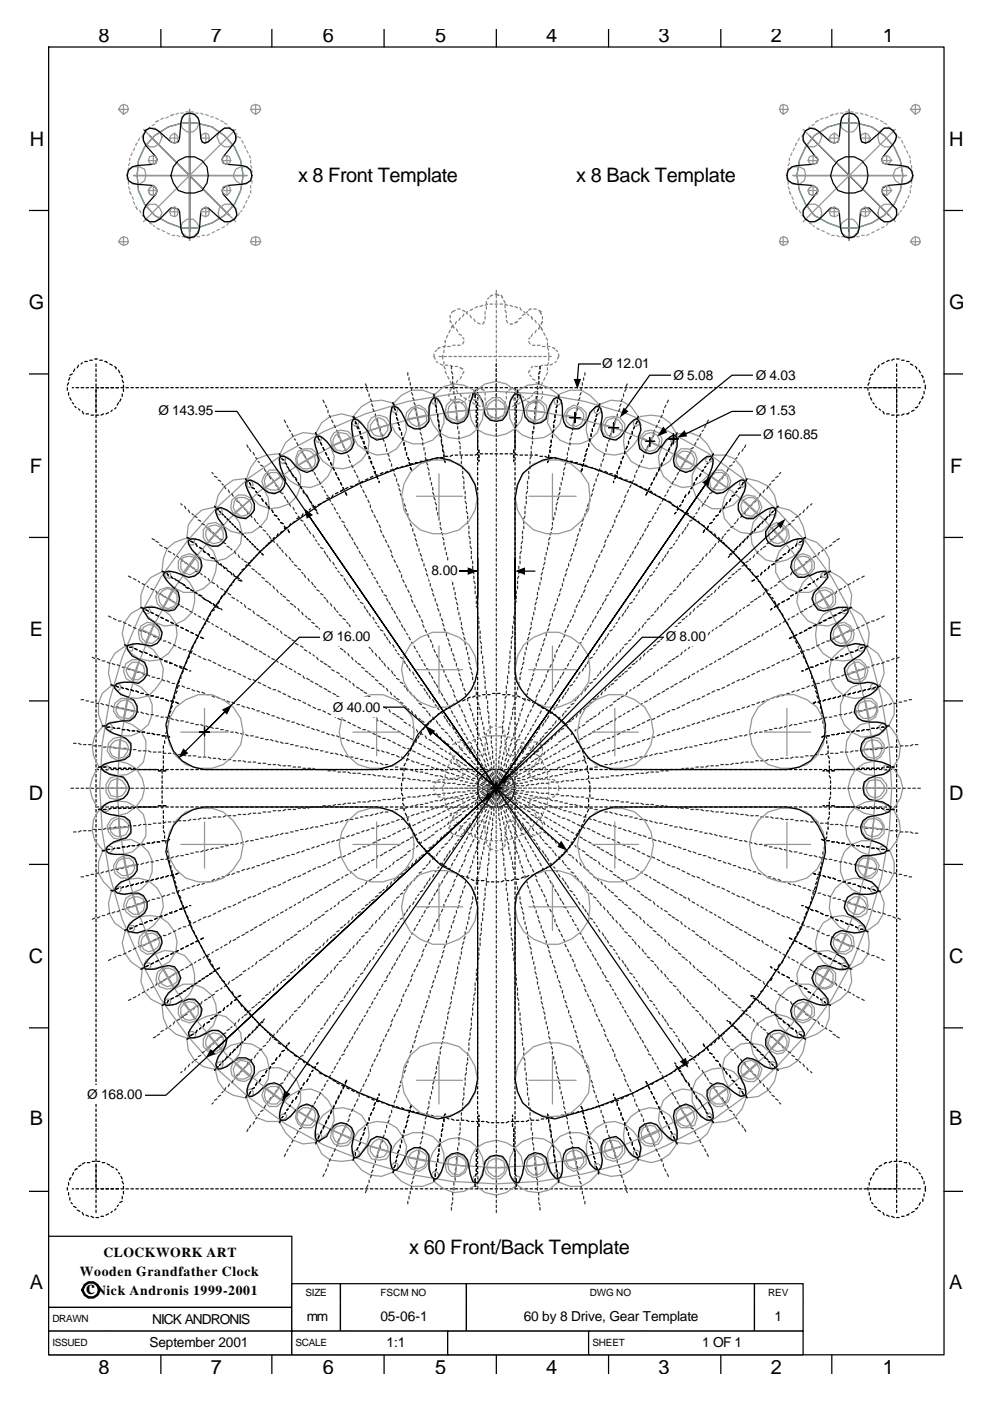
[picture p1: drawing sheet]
<svg xmlns="http://www.w3.org/2000/svg" width="210mm" height="297mm" viewBox="0 0 210 297" stroke-linecap="round" stroke-linejoin="round" font-family="sans-serif">
<defs><g id="words">
<g font-size="4.2">
<text x="20.9" y="8.9">8</text>
<text x="44.7" y="8.9">7</text>
<text x="68.5" y="8.9">6</text>
<text x="92.3" y="8.9">5</text>
<text x="115.9" y="8.9">4</text>
<text x="139.7" y="8.9">3</text>
<text x="163.5" y="8.9">2</text>
<text x="187.3" y="8.9">1</text>
<text x="6.3" y="30.9">H</text>
<text x="201.3" y="30.9">H</text>
<text x="63.2" y="38.5">x 8 Front Template</text>
<text x="122.2" y="38.5">x 8 Back Template</text>
<text x="6.1" y="65.5">G</text>
<text x="201.3" y="65.5">G</text>
<text x="6.3" y="100.2">F</text>
<text x="201.6" y="100.2">F</text>
<text x="6.3" y="134.8">E</text>
<text x="201.3" y="134.8">E</text>
<text x="6.1" y="169.5">D</text>
<text x="201.3" y="169.5">D</text>
<text x="6.1" y="204.2">C</text>
<text x="201.3" y="204.2">C</text>
<text x="6.3" y="238.6">B</text>
<text x="201.3" y="238.6">B</text>
<text x="86.8" y="265.8">x 60 Front/Back Template</text>
<text x="6.3" y="273.2">A</text>
<text x="18.3" y="274.3">c</text>
<text x="201.3" y="273.2">A</text>
<text x="20.9" y="291.2">8</text>
<text x="44.7" y="291.2">7</text>
<text x="68.5" y="291.2">6</text>
<text x="92.3" y="291.2">5</text>
<text x="115.9" y="291.2">4</text>
<text x="139.7" y="291.2">3</text>
<text x="163.5" y="291.2">2</text>
<text x="187.3" y="291.2">1</text>
</g>
<g font-size="2.9">
<text x="127.8" y="78">Ø 12.01</text>
<text x="142.9" y="80.6">Ø 5.08</text>
<text x="160.3" y="80.6">Ø 4.03</text>
<text x="33.6" y="88">Ø 143.95</text>
<text x="160.3" y="88">Ø 1.53</text>
<text x="161.9" y="93">Ø 160.85</text>
<text x="91.5" y="121.9">8.00</text>
<text x="68.5" y="135.9">Ø 16.00</text>
<text x="141.3" y="135.9">Ø 8.00</text>
<text x="70.6" y="151">Ø 40.00</text>
<text x="18.5" y="233">Ø 168.00</text>
<text x="22" y="266.6">CLOCKWORK ART</text>
<text x="16.9" y="270.6">Wooden Grandfather Clock</text>
<text x="20.4" y="274.5">Nick Andronis 1999-2001</text>
<text x="32.3" y="280.6">NICK ANDRONIS</text>
<text x="65.1" y="280.1">mm</text>
<text x="80.7" y="280.1">05-06-1</text>
<text x="111.1" y="280.1">60 by 8 Drive, Gear Template</text>
<text x="164.3" y="280.1">1</text>
<text x="31.7" y="285.7">September 2001</text>
<text x="82" y="285.7">1:1</text>
<text x="149" y="285.7">1 OF 1</text>
</g>
<g font-size="2.1">
<text x="64.8" y="274.8">SIZE</text>
<text x="80.7" y="274.8">FSCM NO</text>
<text x="125.1" y="274.8">DWG NO</text>
<text x="163" y="274.8">REV</text>
<text x="11.1" y="280.4">DRAWN</text>
<text x="11.1" y="285.4">ISSUED</text>
<text x="62.7" y="285.4">SCALE</text>
<text x="125.7" y="285.4">SHEET</text>
</g>
</g></defs>
<g fill="none" stroke="#000" stroke-width=".26">
<path d="M10.3 10h190v277.2h-190zM34.1 6.2v3.8M57.7 6.2v3.8M81.5 6.2v3.8M105.3 6.2v3.8M129.1 6.2v3.8M152.9 6.2v3.8M176.5 6.2v3.8M6.3 44.6h4M200.3 44.6h4M6.3 79.3h4M15.3 79.3l-.5 .3"/>
<path d="M15.9 78.2l-.3 .6M16.7 77.4l-.3 .6M17.5 76.9l-.3 .3M18 76.6h.5M19 76.4h.6M20.1 76.1h.5M20.4 77.2v.5M20.4 78.2v.6M20.4 79.3v.5M21.2 76.4h.5M22.2 76.6h.3l.3 .3M23.3 77.2l.5 .2"/>
<path d="M24.3 77.7l.3 .3v.2M25.1 78.5l.3 .5M25.7 79.6l.2 .2v.3M105.3 77.2v.5M105.3 78.2v.6M105.3 79.3v.5M114.3 79.8v.5M114.6 77.7v.5M114.6 78.8l-.3 .5M185.2 79.3l-.5 .3M185.7 78.2l-.2 .6M186.5 77.4l-.2 .6"/>
<path d="M187.6 76.9l-.5 .3M188.6 76.4l-.5 .2M189.7 76.1l-.5 .3M190.2 77.2v.5M190.2 78.2v.6M190.2 79.3v.5M190.2 76.1h.6M191.3 76.4h.5M192.4 76.6h.5M193.1 77.2l.6 .2M194.2 77.7l.3 .3v.2M195 78.5l.3 .5"/>
<path d="M195.5 79.6l.3 .2v.3M200.3 79.3h4M14.3 82.2v.5M14.6 81.1l-.3 .6M14.6 83.3v.5M14.8 80.1l-.2 .5M14.8 84.3l.3 .5M15.3 82.2h.3M15.3 85.4l.3 .2M15.9 86.2l.2 .2M16.1 82.2h.6M16.7 86.7l.2 .3"/>
<path d="M17.2 82.2h.5M17.5 87.2l.2 .6M18.3 82.2h.5M18.3 87.8h.5M19.3 82.2h.5M19.3 88h.5M20.4 80.3v.6M20.4 81.4v.5M20.4 82.5v.8M20.4 83.5v.8M20.4 84.6v.8M20.4 85.6v.8"/>
<path d="M20.4 86.7v.8M20.4 89.1v.5M20.4 90.1v.6M20.4 91.2v.5M20.4 92.3v.5M20.4 93.3v.5M20.4 94.4v.5M20.4 95.4v.6M20.4 96.5v.5M20.4 97.5v.6M20.4 98.6v.5M20.4 99.7v.5"/>
<path d="M20.4 82.2h.5M20.9 88h-.5v.5M21.4 82.2h.6M22 87.8l-.6 .2M22.5 82.2h.5M23 87.5l-.5 .3M23.5 82.2h.6M23.8 87l-.3 .2M24.6 82.2h.5M24.6 86.4l-.3 .3M25.1 85.4l-.2 .5M25.7 84.6l-.3 .5"/>
<path d="M25.9 80.6l.3 .5M25.9 83.5v.5M26.2 81.7v.5h-.5M26.2 82.5v.5M26.7 82.2h.6M27.8 82.2h.5M28.8 82.2h.6M29.9 82.2h.5M31 82.2h.5M32 82.2h.5M33.1 82.2h.5M34.1 82.2h.6"/>
<path d="M35.2 82.2h.5M36.2 82.2h.6M37.3 82.2h.5M38.4 82.2h.5M39.4 82.2h.6M40.5 82.2h.5M41.5 82.2h.6M42.6 82.2h.5M43.7 82.2h.5M44.7 82.2h.5M45.8 82.2h.5M46.8 82.2h.6"/>
<path d="M47.9 82.2h.5M48.9 82.2h.6M50 82.2h.5M51.1 82.2h.5M52.1 82.2h.6M53.2 82.2h.5M54.2 82.2h.6M55.3 82.2h.5M56.4 82.2h.5M57.4 82.2h.5M58.5 82.2h.5M59.5 82.2h.6"/>
<path d="M60.6 82.2h.5M61.6 82.2h.6M62.7 82.2h.5M63.8 82.2h.5M64.8 82.2h.6M65.9 82.2h.5M66.9 82.2h.6M68 82.2h.5M69.1 82.2h.5M70.1 82.2h.5M71.2 82.2h.5M72.2 82.2h.6"/>
<path d="M73.3 82.2h.5M74.3 82.2h.6M75.4 82.2h.5M76.5 82.2h.5M77.5 82.2h.6M78.6 82.2h.5M79.6 82.2h.6M80.7 82.2h.5M81.8 82.2h.5M82.3 99.9l-.5 .3M82.8 99.7h.5M82.8 82.2h.5"/>
<path d="M83.9 82.2h.5M84.4 99.1l-.5 .3M84.9 82.2h.6M85.5 98.9l-.6 .2M86 82.2h.5M86.5 98.6l-.5 .3M87 98.3h.6M87 82.2h.6M88.1 98.1h.5M88.1 82.2h.5M89.2 97.8h.5M89.2 82.2h.5"/>
<path d="M90.2 97.5h.6M90.2 82.2h.6M91.3 82.2h.5M91.8 97.3l-.5 .2M92.3 97.3h.6M92.3 82.2h.6M93.4 97h.5M93.4 82.2h.5M94.5 96.7h.5M94.5 82.2h.5M95.5 82.2h.5M96 96.5l-.5 .2"/>
<path d="M96.6 96.5h.5M96.6 82.2h.5M97.6 96.5h.6M97.6 82.2h.6M98.7 96.5h.5M98.7 82.2h.5M99.7 96.5h.6M99.7 82.2h.6M100.8 82.2h.5v.5M101.3 83.3v.5M101.3 84.3v.5M101.3 85.4v.5"/>
<path d="M101.3 86.4v.6M101.3 87.5v.5M101.3 88.5v.6M101.3 89.6v.5M101.3 90.7v.5M101.3 91.7v.6M101.3 92.8v.5M101.3 93.8v.6M101.3 94.9v.5M101.3 96v.5M101.3 97v.5M101.3 98.1v.5"/>
<path d="M101.3 99.1v.6M101.3 96.2l-.5 .3M101.9 96.2h.5M101.9 82.2h.5M102.9 96.2h.6M102.9 82.2h.6M104 96.2h.5M104 82.2h.5M105 96.2h.6M105 82.2h.6M105.3 80.3v.6M105.3 81.4v.5"/>
<path d="M105.3 82.5v.5M105.3 83.5v.5M105.3 84.6v.5M105.3 85.6v.6M105.3 86.7v.5M105.3 87.8v.5M105.3 88.8v.5M105.3 89.9v.5M105.3 90.9v.6M105.3 92v.3M106.1 96.2h.5M106.1 82.2h.5"/>
<path d="M107.2 96.2h.5M107.2 82.2h.5M108.2 96.2h.5M108.2 82.2h.5M109.3 83.3v.5M109.3 84.3v.5M109.3 85.4v.5M109.3 86.4v.6M109.3 87.5v.5M109.3 88.5v.6M109.3 89.6v.5M109.3 90.7v.5"/>
<path d="M109.3 91.7v.6M109.3 92.8v.5M109.3 93.8v.6M109.3 94.9v.5M109.3 96v.5M109.3 97v.5M109.3 98.1v.5M109.3 99.1v.6M109.3 96.2l.5 .3M109.8 82.2h-.5v.5M110.3 96.5h.6M110.3 82.2h.6"/>
<path d="M111.4 96.5h.5M111.4 82.2h.5M112.4 96.5h.6M112.4 82.2h.6M113 91.5v.5M113.2 89.3v.6M113.2 90.4v.5M113.5 96.5h.5M113.5 87.2v.6M113.5 88.3v.5M113.5 82.2h.5M113.8 84v.6"/>
<path d="M113.8 85.1v.5M113.8 86.2l-.3 .5M114 81.9v.6M114 83v.5M114.3 80.9v.5M114.6 96.7h.5M114.6 82.2h.5M115.6 96.7l.6 .3M115.6 82.2h.6M116.7 97h.5M116.7 82.2h.5M117.7 97.3h.6"/>
<path d="M117.7 82.2h.6M118.8 97.5h.5M118.8 82.2h.5M119.9 97.5l.5 .3M119.9 82.2h.5M120.9 97.8h.5M120.9 82.2h.5M122 98.1h.5M122 82.2h.5M123 98.3l.6 .3M123 82.2h.6M124.1 98.6l.5 .3"/>
<path d="M124.1 82.2h.5M125.1 99.1h.6M125.1 82.2h.6M126.2 99.4l.5 .3M126.2 82.2h.5M127.3 99.7l.5 .2M127.3 82.2h.5M128.3 99.9l.6 .3M128.3 82.2h.6M129.4 82.2h.5M130.4 82.2h.6M131.5 82.2h.5"/>
<path d="M132.6 82.2h.5M133.6 82.2h.5M134.7 82.2h.5M135.7 82.2h.6M136.8 82.2h.5M137.8 82.2h.6M138.9 82.2h.5M140 82.2h.5M141 82.2h.6M142.1 82.2h.5M143.1 82.2h.6M144.2 82.2h.5"/>
<path d="M145.3 82.2h.5M146.3 82.2h.5M147.4 82.2h.5M148.4 82.2h.6M149.5 82.2h.5M150.5 82.2h.6M151.6 82.2h.5M152.7 82.2h.5M153.7 82.2h.6M154.8 82.2h.5M155.8 82.2h.6M156.9 82.2h.5"/>
<path d="M158 82.2h.5M159 82.2h.5M160.1 82.2h.5M161.1 82.2h.6M162.2 82.2h.5M163.2 82.2h.6M164.3 82.2h.5M165.4 82.2h.5M166.4 82.2h.6M167.5 82.2h.5M168.5 82.2h.6M169.6 82.2h.5"/>
<path d="M170.7 82.2h.5M171.7 82.2h.5M172.8 82.2h.5M173.8 82.2h.6M174.9 82.2h.5M175.9 82.2h.6M177 82.2h.5M178.1 82.2h.5M179.1 82.2h.6M180.2 82.2h.5M181.2 82.2h.6M182.3 82.2h.5"/>
<path d="M183.4 82.2h.5M184.1 82.2v.5M184.4 82.2h.5M184.4 81.1l-.3 .6M184.4 83.3v.5M184.7 80.1l-.3 .5M184.7 84.3l.2 .5M185.2 82.2h.8M185.2 85.4l.3 .2M185.7 86.2l.3 .2M186.3 82.2h.8M186.5 86.7l.3 .3"/>
<path d="M187.3 82.2h.8M187.3 87.2l.3 .6M188.1 87.8h.5M188.4 82.2h.8M189.2 88h.5M189.4 82.2h.8M190.2 80.3v.6M190.2 81.4v.5M190.2 82.5v.8M190.2 83.5v.8M190.2 84.6v.8M190.2 85.6v.8"/>
<path d="M190.2 86.7v.8M190.2 89.1v.5M190.2 90.1v.6M190.2 91.2v.5M190.2 92.3v.5M190.2 93.3v.5M190.2 94.4v.5M190.2 95.4v.6M190.2 96.5v.5M190.2 97.5v.6M190.2 98.6v.5M190.2 99.7v.5"/>
<path d="M190.5 82.2h.5M190.8 88h-.6v.5M191.6 82.2h.5M191.8 87.8l-.5 .2M192.6 82.2h.5M192.9 87.5l-.3 .3h-.2M193.7 82.2h.5M193.9 87l-.5 .2M194.7 82.2h.6M194.7 86.2l-.2 .2h-.3M195.3 85.1l-.3 .5M195.8 84v.3l-.3 .3"/>
<path d="M196.1 80.6v.5M196.1 83v.5M196.3 81.7v.8M6.3 113.9h4M20.4 100.7v.5M20.4 101.8v.5M20.4 102.8v.6M20.4 103.9v.5M20.4 105v.5M20.4 106v.5M20.4 107.1v.5M20.4 108.1v.6"/>
<path d="M20.4 109.2v.5M20.4 110.2v.6M20.4 111.3v.5M20.4 112.4v.5M20.4 113.4v.5M20.4 114.5v.5M20.4 115.5v.6M20.4 116.6v.5M20.4 117.7v.5M20.4 118.7v.5M20.4 119.8v.5M52.4 119.8l-.3 .2"/>
<path d="M52.9 119.2l-.2 .3M53.4 118.7l-.2 .3M54 118.2l-.3 .2M54.5 117.7l-.3 .2M55 117.1l-.2 .3M55.6 116.6l-.3 .3M56.1 116.1l-.3 .2M56.6 115.5l-.2 .3M57.1 115l-.2 .3M57.7 114.5l-.3 .2M58.2 113.9l-.3 .3M59 113.2l-.3 .5"/>
<path d="M60.1 112.6l-.6 .3M60.9 111.8l-.6 .3M61.6 111l-.2 .6M62.7 110.5l-.5 .3M63.5 109.7l-.5 .3M64.3 108.9l-.3 .5M65.1 108.4l-.3 .3M65.9 107.9l-.3 .2M66.9 107.3l-.5 .3M68 106.8l-.5 .3M69.1 106.3l-.6 .2M69.8 105.5l-.5 .2"/>
<path d="M70.6 105l-.2 .5M71.7 104.4l-.5 .3M72.8 103.9l-.6 .3M73.8 103.4l-.5 .2M74.3 103.1h.6M75.9 102.6l-.5 .2M77 102l-.5 .3M78.1 101.5l-.6 .3M79.1 101l-.5 .2M79.6 100.7h.6M81.2 100.2l-.5 .3M101.3 100.2v.5"/>
<path d="M101.3 101.2v.6M101.3 102.3v.5M101.3 103.4v.5M101.3 104.4v.6M101.3 105.5v.5M101.3 106.5v.6M101.3 107.6v.5M101.3 108.7v.5M101.3 109.7v.5M101.3 110.8v.5M101.3 111.8v.6M101.3 112.9v.5"/>
<path d="M101.3 113.9v.6M101.3 115v.5M101.3 116.1v.5M101.3 117.1v.6M101.3 118.2v.5M101.3 119.2v.6M109.3 100.2v.5M109.3 101.2v.6M109.3 102.3v.5M109.3 103.4v.5M109.3 104.4v.6M109.3 105.5v.5"/>
<path d="M109.3 106.5v.6M109.3 107.6v.5M109.3 108.7v.5M109.3 109.7v.5M109.3 110.8v.5M109.3 111.8v.6M109.3 112.9v.5M109.3 113.9v.6M109.3 115v.5M109.3 116.1v.5M109.3 117.1v.6M109.3 118.2v.5"/>
<path d="M109.3 119.2v.6M129.4 100.5h.5M130.4 100.7l.6 .3M131.5 101.2l.5 .3M132.6 101.8h.5M133.6 102l.5 .3M134.7 102.6l.5 .2M135.7 103.1l.6 .3M136.8 103.6l.5 .3M137.8 104.2h.3l.3 .2M138.9 104.7l.3 .3M139.7 105.2l.5 .3"/>
<path d="M140.8 105.7l.5 .3M141.8 106.3l.5 .2M142.6 107.1l.5 .2M143.7 107.3l.2 .6M144.5 108.1l.5 .3M145.5 108.7l.5 .2M146.3 109.4l.5 .3M147.1 110l.5 .2M148.2 110.5l.2 .5M149 111.3l.5 .3M149.8 112.1l.5 .3M150.5 112.6l.6 .3"/>
<path d="M151.6 113.2l.3 .5M152.4 113.9l.3 .3M152.9 114.5l.3 .2M153.5 115l.2 .3M154 115.5l.3 .3M154.5 116.1l.3 .2M155 116.6l.3 .3M155.6 117.1l.2 .3M156.1 117.7l.3 .2M156.6 118.2l.3 .2M157.2 118.7l.2 .3M157.7 119.2l.3 .3"/>
<path d="M158.2 119.8l.3 .2M190.2 100.7v.5M190.2 101.8v.5M190.2 102.8v.6M190.2 103.9v.5M190.2 105v.5M190.2 106v.5M190.2 107.1v.5M190.2 108.1v.6M190.2 109.2v.5M190.2 110.2v.6M190.2 111.3v.5"/>
<path d="M190.2 112.4v.5M190.2 113.4v.5M190.2 114.5v.5M190.2 115.5v.6M190.2 116.6v.5M190.2 117.7v.5M190.2 118.7v.5M190.2 119.8v.5M200.3 113.9h4M20.4 120.8v.6M20.4 121.9v.5M20.4 122.9v.6"/>
<path d="M20.4 124v.5M20.4 125.1v.5M20.4 126.1v.5M20.4 127.2v.5M20.4 128.2v.6M20.4 129.3v.5M20.4 130.4v.5M20.4 131.4v.5M20.4 132.5v.5M20.4 133.5v.6M20.4 134.6v.5M20.4 135.6v.6"/>
<path d="M20.4 136.7v.5M20.4 137.8v.5M20.4 138.8v.5M20.4 139.9v.5M40.2 139.1l-.2 .5M40.7 138l-.2 .6M41 137l-.3 .5M41.5 135.9l-.2 .5M42.1 134.8l-.3 .6M42.6 133.8l-.3 .3v.2M43.1 133l-.2 .3M43.7 132.2l-.3 .3"/>
<path d="M44.2 131.1l-.3 .6M44.7 130.1l-.3 .5M45.5 129.3l-.5 .3M46 128.2l-.2 .6M46.6 127.4l-.3 .6M47.1 126.4l-.3 .5M47.9 125.6l-.3 .5M48.4 124.8l-.2 .5M49.2 124l-.5 .3M49.7 122.9l-.2 .6M50.5 122.1l-.2 .6M51.1 121.4l-.3 .5"/>
<path d="M51.9 120.6l-.6 .2M101.3 120.3v.5M101.3 121.4v.5M101.3 122.4v.5M101.3 123.5v.5M101.3 124.5v.6M101.3 125.6v.5M101.3 126.6v.6M101.3 127.7v.5M101.3 128.8v.5M101.3 129.8v.6M101.3 130.9v.5"/>
<path d="M101.3 131.9v.6M101.3 133v.5M101.3 134.1v.5M101.3 135.1v.5M101.3 136.2v.5M101.3 137.2v.6M101.3 138.3v.5M101.3 139.3v.6M109.3 120.3v.5M109.3 121.4v.5M109.3 122.4v.5M109.3 123.5v.5"/>
<path d="M109.3 124.5v.6M109.3 125.6v.5M109.3 126.6v.6M109.3 127.7v.5M109.3 128.8v.5M109.3 129.8v.6M109.3 130.9v.5M109.3 131.9v.6M109.3 133v.5M109.3 134.1v.5M109.3 135.1v.5M109.3 136.2v.5"/>
<path d="M109.3 137.2v.6M109.3 138.3v.5M109.3 139.3v.6M158.7 120.6l.6 .2M159.5 121.4l.3 .5M160.3 122.1l.3 .6M160.9 123.2l.5 .3M161.7 124l.2 .5M162.5 124.8l.2 .5M163 125.9l.5 .2M163.8 126.6l.2 .3M164.3 127.4l.3 .6"/>
<path d="M164.8 128.2l.3 .6M165.4 129.3l.2 .5M165.9 130.1l.3 .5M166.4 131.1l.3 .6M167 131.9l.2 .6M167.5 133l.2 .5M168 133.8v.3l.3 .2M168.3 134.8l.2 .6M168.8 135.9l.3 .5M169.3 137l.3 .5M169.9 138l.2 .6M170.4 139.1l.3 .5"/>
<path d="M190.2 120.8v.6M190.2 121.9v.5M190.2 122.9v.6M190.2 124v.5M190.2 125.1v.5M190.2 126.1v.5M190.2 127.2v.5M190.2 128.2v.6M190.2 129.3v.5M190.2 130.4v.5M190.2 131.4v.5M190.2 132.5v.5"/>
<path d="M190.2 133.5v.6M190.2 134.6v.5M190.2 135.6v.6M190.2 136.7v.5M190.2 137.8v.5M190.2 138.8v.5M190.2 139.9v.5M6.3 148.6h4M20.4 140.9v.6M20.4 142v.5M20.4 143.1v.5M20.4 144.1v.5"/>
<path d="M20.4 145.2v.5M20.4 146.2v.6M20.4 147.3v.5M20.4 148.3v.6M20.4 149.4v.5M20.4 150.5v.5M20.4 151.5v.5M20.4 152.6v.5M20.4 153.6v.6M20.4 154.7v.5M20.4 155.8v.5M20.4 156.8v.5"/>
<path d="M20.4 157.9v.5M20.4 158.9v.6M20.4 160v.5M34.7 158.1v.6M34.7 159.2v.5M34.9 157.1v.5M35.2 156v.5M35.5 153.9v.5M35.5 155l-.3 .5M35.7 152.8v.6M36 151.8v.5M36.2 150.7l-.2 .6"/>
<path d="M36.5 149.7l-.3 .5M36.8 148.6l-.3 .5M37 147.5v.6M37.6 146.5l-.3 .5M37.8 145.4l-.2 .6M38.1 144.4l-.3 .5M38.4 143.3v.5M38.9 142.3l-.3 .5M39.2 141.2l-.3 .5M39.7 140.1l-.3 .6M86.8 159.7l-.3 .5M87.3 158.7l-.3 .5"/>
<path d="M87.8 157.6l-.2 .5M88.4 156.8l-.3 .5M88.9 156l-.3 .5M89.4 155.2l-.2 .6M90 154.4l-.3 .3M90.5 153.9l-.3 .3M91 153.4l-.2 .2M91.5 152.8l-.2 .3M92.1 152.3l-.3 .3M92.6 151.8l-.3 .2M93.1 151.3l-.2 .2M93.9 150.7l-.2 .3"/>
<path d="M94.7 150.2l-.2 .3M95.5 149.7l-.3 .2M96.6 149.1l-.6 .3M97.6 148.6l-.5 .3M98.7 148.3l-.5 .3M99.7 147.8l-.5 .3M100.8 147.5l-.5 .3M101.3 140.4v.5M101.3 141.5v.5M101.3 142.5v.6M101.3 143.6v.5M101.3 144.6v.6"/>
<path d="M101.3 145.7v.5M101.3 146.8v.5M101.3 147.8v.5M101.3 148.9v.5M101.3 149.9v.6M101.3 151v.5M101.3 152v.6M101.3 153.1v.5M101.3 154.2v.5M101.3 155.2v.6M101.3 156.3v.5M101.3 157.3v.6"/>
<path d="M101.3 158.4v.5M101.3 159.5v.5M101.3 147.5h.6M102.4 147.3h.5M103.5 147.3h.5M104.5 147h.5M105.6 147h.5M106.6 147.3h.6M107.7 147.3h.5M108.7 147.5h.6M109.3 140.4v.5M109.3 141.5v.5"/>
<path d="M109.3 142.5v.6M109.3 143.6v.5M109.3 144.6v.6M109.3 145.7v.5M109.3 146.8v.5M109.3 147.8v.5M109.3 148.9v.5M109.3 149.9v.6M109.3 151v.5M109.3 152v.6M109.3 153.1v.5M109.3 154.2v.5"/>
<path d="M109.3 155.2v.6M109.3 156.3v.5M109.3 157.3v.6M109.3 158.4v.5M109.3 159.5v.5M109.8 147.5l.5 .3M110.9 148.1l.5 .2M111.9 148.3l.5 .3M113 148.9l.5 .2M114 149.4l.6 .3M114.8 149.9l.6 .3M115.9 150.5l.3 .2"/>
<path d="M116.7 151l.5 .3M117.5 151.5h.2l.3 .3M118.3 152l.2 .3M118.8 152.6l.3 .2M119.3 153.1l.3 .3M119.9 153.6l.2 .3M120.4 154.2l.2 .2M120.9 154.7l.3 .3M121.4 155.5l.3 .3M122 156.3l.2 .2M122.5 157.1l.3 .5M123 158.1l.3 .3v.3"/>
<path d="M123.6 159.2l.2 .5M170.9 140.1l.3 .6M171.4 141.2l.3 .5M172 142.3v.5M172.2 143.3v.5M172.5 144.4l.3 .5M172.8 145.4l.2 .6M173 146.5l.3 .5M173.3 147.5l.3 .6M173.8 148.6v.5M174.1 149.7v.5M174.4 151.8l.2 .5"/>
<path d="M174.4 150.7v.6M174.6 152.8v.6M174.9 153.9v.5M175.2 156l.2 .5M175.2 155v.5M175.4 157.1v.5M175.7 158.1v.6M175.7 159.2v.5M190.2 140.9v.6M190.2 142v.5M190.2 143.1v.5M190.2 144.1v.5"/>
<path d="M190.2 145.2v.5M190.2 146.2v.6M190.2 147.3v.5M190.2 148.3v.6M190.2 149.4v.5M190.2 150.5v.5M190.2 151.5v.5M190.2 152.6v.5M190.2 153.6v.6M190.2 154.7v.5M190.2 155.8v.5M190.2 156.8v.5"/>
<path d="M190.2 157.9v.5M190.2 158.9v.6M190.2 160v.5M200.3 148.6h4M20.4 170.6v.5h.5M20.4 161v.6M20.4 162.1v.5M20.4 164.2v.5M20.4 165.3v.5M20.4 166.3v.6M20.4 167.4v.5M20.4 168.5v.5"/>
<path d="M20.4 169.5v.5M20.4 171.6v.6M20.4 172.7v.5M20.4 173.7v.6M20.4 174.8v.5M20.4 175.9v.5M20.4 176.9v.5M20.4 178v.5M20.4 179v.6M20.9 163.2h-.5v.5M21.4 163.2h.6M21.4 171.1h.6"/>
<path d="M22.5 163.2h.5M22.5 171.1h.5M23.5 163.2h.6M23.5 171.1h.6M24.6 163.2h.5M24.6 171.1h.5M25.7 163.2h.5M25.7 171.1h.5M26.7 163.2h.6M26.7 171.1h.6M27.8 163.2h.5M27.8 171.1h.5"/>
<path d="M28.8 163.2h.6M28.8 171.1h.6M29.9 163.2h.5M29.9 171.1h.5M31 163.2h.5M31 171.1h.5M32 163.2h.5M32 171.1h.5M33.1 163.2h.5M33.1 171.1h.5M34.1 163.2h.6M34.1 171.1h.6"/>
<path d="M34.4 163.4v.6M34.4 164.5v.5M34.4 165.5v.6M34.4 166.6v.5M34.4 167.7v.5M34.4 168.7v.5M34.4 169.8v.5M34.4 170.8v.6M34.7 160.2v.6M34.7 161.3v.5M34.7 162.4v.5M34.7 171.9v.5"/>
<path d="M34.7 172.9v.6M34.7 174v.5M34.7 175.1v.5M34.7 176.1l.2 .6M34.9 177.2v.5M35.2 163.2h.5M35.2 171.1h.5M35.2 178.2v.6M35.5 179.3v.5M36.2 163.2h.6M36.2 171.1h.6M37.3 163.2h.5"/>
<path d="M37.3 171.1h.5M38.4 163.2h.5M38.4 171.1h.5M39.4 163.2h.6M39.4 171.1h.6M40.5 163.2h.5M40.5 171.1h.5M41.5 163.2h.6M41.5 171.1h.6M42.6 163.2h.5M42.6 171.1h.5M43.7 163.2h.5"/>
<path d="M43.7 171.1h.5M44.7 163.2h.5M44.7 171.1h.5M45.8 163.2h.5M45.8 171.1h.5M46.8 163.2h.6M46.8 171.1h.6M47.9 163.2h.5M47.9 171.1h.5M48.9 163.2h.6M48.9 171.1h.6M50 163.2h.5"/>
<path d="M50 171.1h.5M51.1 163.2h.5M51.1 171.1h.5M52.1 163.2h.6M52.1 171.1h.6M53.2 163.2h.5M53.2 171.1h.5M54.2 163.2h.6M54.2 171.1h.6M55.3 163.2h.5M55.3 171.1h.5M56.4 163.2h.5"/>
<path d="M56.4 171.1h.5M57.4 163.2h.5M57.4 171.1h.5M58.5 163.2h.5M58.5 171.1h.5M59.5 163.2h.6M59.5 171.1h.6M60.6 163.2h.5M60.6 171.1h.5M61.6 163.2h.6M61.6 171.1h.6M62.7 163.2h.5"/>
<path d="M62.7 171.1h.5M63.8 163.2h.5M63.8 171.1h.5M64.8 163.2h.6M64.8 171.1h.6M65.9 163.2h.5M65.9 171.1h.5M66.9 163.2h.6M66.9 171.1h.6M68 163.2h.5M68 171.1h.5M69.1 163.2h.5"/>
<path d="M69.1 171.1h.5M70.1 163.2h.5M70.1 171.1h.5M71.2 163.2h.5M71.2 171.1h.5M72.2 163.2h.6M72.2 171.1h.6M73.3 163.2h.5M73.3 171.1h.5M74.3 163.2h.6M74.3 171.1h.6M75.4 163.2h.5"/>
<path d="M75.4 171.1h.5M76.5 163.2h.5M76.5 171.1h.5M77.5 163.2h.6M77.5 171.1h.6M78.6 163.2h.5M78.6 171.1h.5M79.6 163.2h.6M79.6 171.1h.6M80.7 163.2h.5M80.7 171.1h.5M81.8 163.2h.5"/>
<path d="M81.8 171.1h.5M82.8 163.2h.5M82.8 171.1h.5M83.9 163.2h.5M83.9 171.1h.5M84.9 163.2h.6M84.9 171.1h.6M85.2 166.1v.5M85.2 167.1v.6M85.2 168.2l.3 .5M85.5 164v.5M85.5 165v.5"/>
<path d="M85.5 169.2v.6M85.5 170.3l.2 .5M85.7 162.9v.5M85.7 171.4v.5M86 163.2h.5M86 171.1h.5M86 161.8l-.3 .6M86 172.4l.3 .5M86.5 160.8l-.2 .5M86.5 173.5v.5M86.8 174.5l.2 .6M87 163.2h.6"/>
<path d="M87 171.1h.6M87.3 175.6v.3l.3 .2M87.8 176.7l.3 .5M88.1 163.2h.5M88.1 171.1h.5M88.4 177.7l.2 .3M88.9 178.5l.3 .3M89.2 163.2h.5M89.2 171.1h.5M89.4 179.3l.3 .3M90 179.8l.2 .3M90.2 163.2h.6"/>
<path d="M90.2 171.1h.6M91.3 163.2h.5M91.3 171.1h.5M92.3 163.2h.6M92.3 171.1h.6M93.4 163.2h.5M93.4 171.1h.5M94.5 163.2h.5M94.5 171.1h.5M95.5 163.2h.5M95.5 171.1h.5M96.6 163.2h.5"/>
<path d="M96.6 171.1h.5M97.6 163.2h.6M97.6 171.1h.6M98.7 163.2h.5M98.7 171.1h.5M99.7 163.2h.6M99.7 171.1h.6M100.8 171.1h.5v.5M101.3 160.5v.5M101.3 161.6v.5M101.3 162.6v.6h-.5M101.3 163.7v.5"/>
<path d="M101.3 164.7v.6M101.3 165.8v.5M101.3 166.9v.5M101.3 167.9v.6M101.3 169v.5M101.3 170v.6M101.3 172.2v.5M101.3 173.2v.5M101.3 174.3v.5M101.3 175.3v.6M101.3 176.4v.5M101.3 177.4v.6"/>
<path d="M101.3 178.5v.5M101.3 179.6v.5M101.9 163.2h.5M101.9 171.1h.5M102.7 164a4.1 4.1 0 0 1 5.8 .8 4.1 4.1 0 0 1-1.2 5.8 4.1 4.1 0 0 1-5.7-1.6l-.3-1.9 .3-1.8zM102.9 163.2h.6M102.9 171.1h.6M104 163.2h.5M104 171.1h.5M105 163.2h.6M105 171.1h.6M106.1 163.2h.5"/>
<path d="M106.1 171.1h.5M107.2 163.2h.5M107.2 171.1h.5M108.2 163.2h.5M108.2 171.1h.5M109.3 160.5v.5M109.3 161.6v.5M109.3 162.6v.6h.5M109.3 163.7v.5M109.3 164.7v.6M109.3 165.8v.5M109.3 166.9v.5"/>
<path d="M109.3 167.9v.6M109.3 169v.5M109.3 170v.6M109.3 172.2v.5M109.3 173.2v.5M109.3 174.3v.5M109.3 175.3v.6M109.3 176.4v.5M109.3 177.4v.6M109.3 178.5v.5M109.3 179.6v.5M109.8 171.1h-.5v.5"/>
<path d="M110.3 163.2h.6M110.3 171.1h.6M111.4 163.2h.5M111.4 171.1h.5M112.4 163.2h.6M112.4 171.1h.6M113.5 163.2h.5M113.5 171.1h.5M114.6 163.2h.5M114.6 171.1h.5M115.6 163.2h.6M115.6 171.1h.6"/>
<path d="M116.7 163.2h.5M116.7 171.1h.5M117.7 163.2h.6M117.7 171.1h.6M118.8 163.2h.5M118.8 171.1h.5M119.9 163.2h.5M119.9 171.1h.5M120.9 163.2h.5M120.9 171.1h.5M120.9 179.3v.3l-.3 .2M121.4 178.5l-.2 .5"/>
<path d="M122 163.2h.5M122 171.1h.5M122 177.7l-.3 .3M122.5 176.7l-.3 .5M123 163.2h.6M123 171.1h.6M123 175.9l-.2 .5M123.6 174.8l-.3 .5M123.8 160.2l.3 .6M124.1 163.2h.5M124.1 171.1h.5M124.1 161.3l.3 .5"/>
<path d="M124.1 173.7l-.3 .6M124.4 172.7l-.3 .5M124.6 163.4l.3 .6M124.6 162.4v.5M124.9 165.5l.2 .6M124.9 164.5v.5M124.9 169.5v.5M124.9 170.6v.5M124.9 171.6l-.3 .6M125.1 163.2h.6M125.1 171.1h.6M125.1 166.6v.5"/>
<path d="M125.1 167.4v.5M125.1 168.5v.5M126.2 163.2h.5M126.2 171.1h.5M127.3 163.2h.5M127.3 171.1h.5M128.3 163.2h.6M128.3 171.1h.6M129.4 163.2h.5M129.4 171.1h.5M130.4 163.2h.6M130.4 171.1h.6"/>
<path d="M131.5 163.2h.5M131.5 171.1h.5M132.6 163.2h.5M132.6 171.1h.5M133.6 163.2h.5M133.6 171.1h.5M134.7 163.2h.5M134.7 171.1h.5M135.7 163.2h.6M135.7 171.1h.6M136.8 163.2h.5M136.8 171.1h.5"/>
<path d="M137.8 163.2h.6M137.8 171.1h.6M138.9 163.2h.5M138.9 171.1h.5M140 163.2h.5M140 171.1h.5M141 163.2h.6M141 171.1h.6M142.1 163.2h.5M142.1 171.1h.5M143.1 163.2h.6M143.1 171.1h.6"/>
<path d="M144.2 163.2h.5M144.2 171.1h.5M145.3 163.2h.5M145.3 171.1h.5M146.3 163.2h.5M146.3 171.1h.5M147.4 163.2h.5M147.4 171.1h.5M148.4 163.2h.6M148.4 171.1h.6M149.5 163.2h.5M149.5 171.1h.5"/>
<path d="M150.5 163.2h.6M150.5 171.1h.6M151.6 163.2h.5M151.6 171.1h.5M152.7 163.2h.5M152.7 171.1h.5M153.7 163.2h.6M153.7 171.1h.6M154.8 163.2h.5M154.8 171.1h.5M155.8 163.2h.6M155.8 171.1h.6"/>
<path d="M156.9 163.2h.5M156.9 171.1h.5M158 163.2h.5M158 171.1h.5M159 163.2h.5M159 171.1h.5M160.1 163.2h.5M160.1 171.1h.5M161.1 163.2h.6M161.1 171.1h.6M162.2 163.2h.5M162.2 171.1h.5"/>
<path d="M163.2 163.2h.6M163.2 171.1h.6M164.3 163.2h.5M164.3 171.1h.5M165.4 163.2h.5M165.4 171.1h.5M166.4 163.2h.6M166.4 171.1h.6M167.5 163.2h.5M167.5 171.1h.5M168.5 163.2h.6M168.5 171.1h.6"/>
<path d="M169.6 163.2h.5M169.6 171.1h.5M170.7 163.2h.5M170.7 171.1h.5M171.7 163.2h.5M171.7 171.1h.5M172.8 163.2h.5M172.8 171.1h.5M173.8 163.2h.6M173.8 171.1h.6M174.9 163.2h.5M174.9 171.1h.5"/>
<path d="M174.9 179.6v.5M175.2 178.5v.5M175.4 176.4v.5M175.4 177.4l-.2 .6M175.7 160.2l.2 .6M175.7 174.3v.5M175.7 175.3v.6M175.9 163.2h.6M175.9 164.5l.3 .5M175.9 161.3v.5M175.9 162.4v.5M175.9 163.4v.6"/>
<path d="M175.9 170v.6M175.9 172.2v.5M175.9 173.2l-.2 .5M176.2 165.5v.6M176.2 166.6v.8M176.2 167.9v.6M176.2 169l-.3 .5M176.5 171.1h-.6v.5M177 163.2h.5M177 171.1h.5M178.1 163.2h.5M178.1 171.1h.5"/>
<path d="M179.1 163.2h.6M179.1 171.1h.6M180.2 163.2h.5M180.2 171.1h.5M181.2 163.2h.6M181.2 171.1h.6M182.3 163.2h.5M182.3 171.1h.5M183.4 163.2h.5M183.4 171.1h.5M184.4 163.2h.5M184.4 171.1h.5"/>
<path d="M185.5 163.2h.5M185.5 171.1h.5M186.5 163.2h.6M186.5 171.1h.6M187.6 163.2h.5M187.6 171.1h.5M188.6 163.2h.6M188.6 171.1h.6M189.7 163.2h.5v.5M190.2 170.6v.5h-.5M190.2 161v.6M190.2 162.1v.5"/>
<path d="M190.2 164.2v.5M190.2 165.3v.5M190.2 166.3v.6M190.2 167.4v.5M190.2 168.5v.5M190.2 169.5v.5M190.2 171.6v.6M190.2 172.7v.5M190.2 173.7v.6M190.2 174.8v.5M190.2 175.9v.5M190.2 176.9v.5"/>
<path d="M190.2 178v.5M190.2 179v.6M6.3 183.3h4M20.4 180.1v.5M20.4 181.2v.5M20.4 182.2v.5M20.4 183.3v.5M20.4 184.3v.6M20.4 185.4v.5M20.4 186.4v.6M20.4 187.5v.5M20.4 188.6v.5"/>
<path d="M20.4 189.6v.5M20.4 190.7v.5M20.4 191.7v.6M20.4 192.8v.5M20.4 193.9v.5M20.4 194.9v.5M20.4 196v.5M20.4 197v.6M20.4 198.1v.5M20.4 199.1v.6M35.5 180.4l.2 .5M35.7 181.4v.5"/>
<path d="M36 182.5v.5M36.2 183.5v.6M36.5 184.6v.5M36.8 185.6l.2 .6M37 186.7l.3 .5M37.3 187.8l.3 .5M37.8 188.8v.6M38.1 189.9l.3 .5M38.4 190.9l.2 .6M38.9 192v.5M39.2 193.1l.2 .5M39.7 194.1l.3 .5"/>
<path d="M40.2 195.2l.3 .5M40.5 196.2l.2 .6M41 197.3l.3 .5M41.5 198.3l.3 .6M42.1 199.4l.2 .5M90.5 180.4l.3 .2M91 180.9l.3 .3M91.5 181.4l.3 .3M92.1 181.9l.2 .3M92.6 182.5l.3 .2M93.4 183l.5 .3M94.2 183.5l.5 .3"/>
<path d="M95 184.1l.5 .2M95.8 184.6l.5 .3M96.8 185.1l.6 .3M97.9 185.6l.5 .3M99 185.9l.5 .3M100 186.4l.5 .3M101.1 186.7h.5M101.3 180.6v.6M101.3 181.7v.5M101.3 182.7v.6M101.3 183.8v.5M101.3 184.9v.5"/>
<path d="M101.3 185.9v.5M101.3 187v.5M101.3 188v.6M101.3 189.1v.5M101.3 190.1v.6M101.3 191.2v.5M101.3 192.3v.5M101.3 193.3v.6M101.3 194.4v.5M101.3 195.4v.6M101.3 196.5v.5M101.3 197.6v.5"/>
<path d="M101.3 198.6v.5M101.3 199.7v.5M102.1 186.7h.6M103.2 187h.5M104.2 187h.6M105.3 187h.5M106.9 186.7l-.5 .3M107.4 186.7h.5M109 186.4l-.5 .3M109.3 180.6v.6M109.3 181.7v.5M109.3 182.7v.6"/>
<path d="M109.3 183.8v.5M109.3 184.9v.5M109.3 185.9v.5M109.3 187v.5M109.3 188v.6M109.3 189.1v.5M109.3 190.1v.6M109.3 191.2v.5M109.3 192.3v.5M109.3 193.3v.6M109.3 194.4v.5M109.3 195.4v.6"/>
<path d="M109.3 196.5v.5M109.3 197.6v.5M109.3 198.6v.5M109.3 199.7v.5M109.5 186.4h.6M111.1 185.9l-.5 .3M112.2 185.6l-.5 .3M113.2 185.4l-.5 .2M114.3 184.9l-.3 .2h-.2M115.4 184.3l-.6 .3M116.2 183.8l-.3 .3M116.9 183.3l-.2 .2"/>
<path d="M117.7 182.7l-.2 .3M118.3 182.2l-.3 .3M118.8 181.7l-.3 .2M119.3 181.2l-.2 .2M119.9 180.6l-.3 .3M120.4 180.1l-.3 .3M168.3 199.7v.2l-.3 .3M168.8 198.6l-.3 .5M169.3 197.6l-.2 .5M169.9 196.5l-.3 .5M170.4 195.4l-.3 .6M170.7 194.4v.5"/>
<path d="M171.2 193.3l-.3 .6M171.7 192.3l-.3 .5M172 191.2v.5M172.2 190.1v.6M172.5 189.1v.5M173 188l-.2 .6M173.3 187l-.3 .5M173.6 185.9l-.3 .5M173.8 184.9v.5M174.1 183.8v.5M174.4 182.7v.6M174.6 180.6v.6"/>
<path d="M174.6 181.7l-.2 .5M190.2 180.1v.5M190.2 181.2v.5M190.2 182.2v.5M190.2 183.3v.5M190.2 184.3v.6M190.2 185.4v.5M190.2 186.4v.6M190.2 187.5v.5M190.2 188.6v.5M190.2 189.6v.5M190.2 190.7v.5"/>
<path d="M190.2 191.7v.6M190.2 192.8v.5M190.2 193.9v.5M190.2 194.9v.5M190.2 196v.5M190.2 197v.6M190.2 198.1v.5M190.2 199.1v.6M200.3 183.3h4M6.3 217.9h4M20.4 200.2v.5M20.4 201.3v.5"/>
<path d="M20.4 202.3v.5M20.4 203.4v.5M20.4 204.4v.6M20.4 205.5v.5M20.4 206.6v.5M20.4 207.6v.5M20.4 208.7v.5M20.4 209.7v.6M20.4 210.8v.5M20.4 211.8v.6M20.4 212.9v.5M20.4 214v.5"/>
<path d="M20.4 215v.5M20.4 216.1v.5M20.4 217.1v.6M20.4 218.2v.5M20.4 219.3v.5M42.6 200.5l.3 .5M43.1 201.5l.3 .6M43.7 202.6l.5 .2M44.4 203.4l.3 .5M45 204.4l.2 .6M45.5 205.5l.3 .3M46 206.3l.3 .3"/>
<path d="M46.6 207.1l.2 .2M47.1 207.9l.5 .2M47.9 208.7l.3 .5M48.4 209.5l.3 .5M49.2 210.3l.3 .5M49.7 211.3l.6 .3M50.5 212.1l.3 .5M51.1 212.9l.2 .5M51.9 213.7l.2 .5M52.4 214.5l.3 .3M52.9 215l.3 .3M53.4 215.5l.3 .3"/>
<path d="M54 216.1l.2 .2M54.5 216.6l.3 .3M55 217.1l.3 .3M55.6 217.7l.2 .2M56.1 218.2l.3 .3M56.6 218.7l.3 .3M57.1 219.3l.3 .2M57.7 219.8l.2 .2M101.3 200.7v.6M101.3 201.8v.5M101.3 202.8v.6M101.3 203.9v.5"/>
<path d="M101.3 205v.5M101.3 206v.6M101.3 207.1v.5M101.3 208.1v.6M101.3 209.2v.5M101.3 210.3v.5M101.3 211.3v.5M101.3 212.4v.5M101.3 213.4v.6M101.3 214.5v.5M101.3 215.5v.6M101.3 216.6v.5"/>
<path d="M101.3 217.7v.5M101.3 218.7v.6M101.3 219.8v.5M109.3 200.7v.6M109.3 201.8v.5M109.3 202.8v.6M109.3 203.9v.5M109.3 205v.5M109.3 206v.6M109.3 207.1v.5M109.3 208.1v.6M109.3 209.2v.5"/>
<path d="M109.3 210.3v.5M109.3 211.3v.5M109.3 212.4v.5M109.3 213.4v.6M109.3 214.5v.5M109.3 215.5v.6M109.3 216.6v.5M109.3 217.7v.5M109.3 218.7v.6M109.3 219.8v.5M153.2 219.5l-.3 .3M153.7 219l-.2 .3"/>
<path d="M154.3 218.5l-.3 .2M154.8 217.9l-.3 .3M155.3 217.4l-.3 .3M155.8 216.9l-.2 .2M156.4 216.3l-.3 .3M156.9 215.8l-.3 .3M157.4 215.3l-.2 .2M158 214.8l-.3 .2M158.5 214.2l-.3 .3M159.3 213.4l-.6 .3M159.8 212.4l-.3 .5M160.3 211.6l-.2 .5"/>
<path d="M161.1 210.8l-.2 .5M161.9 210l-.5 .3M162.5 208.9l-.3 .6M163 208.1l-.3 .6M163.8 207.3l-.3 .6M164.3 206.3l-.3 .5M165.1 205.5l-.5 .3M165.4 204.4l-.3 .6M166.2 203.6l-.3 .6M166.7 202.6l-.3 .5M167.2 201.5l-.2 .6M167.7 200.7l-.2 .3"/>
<path d="M190.2 200.2v.5M190.2 201.3v.5M190.2 202.3v.5M190.2 203.4v.5M190.2 204.4v.6M190.2 205.5v.5M190.2 206.6v.5M190.2 207.6v.5M190.2 208.7v.5M190.2 209.7v.6M190.2 210.8v.5M190.2 211.8v.6"/>
<path d="M190.2 212.9v.5M190.2 214v.5M190.2 215v.5M190.2 216.1v.5M190.2 217.1v.6M190.2 218.2v.5M190.2 219.3v.5M200.3 217.9h4M20.4 220.3v.5M20.4 221.4v.5M20.4 222.4v.6M20.4 223.5v.5"/>
<path d="M20.4 224.5v.6M20.4 225.6v.5M20.4 226.7v.5M20.4 227.7v.5M20.4 228.8v.5M20.4 229.8v.6M20.4 230.9v.5M20.4 232v.5M20.4 233v.5M20.4 234.1v.5M20.4 235.1v.6M20.4 236.2v.5"/>
<path d="M20.4 237.2v.6M20.4 238.3v.5M20.4 239.4v.5M58.2 220.3l.5 .3M59 221.1l.5 .3M60.1 221.6l.2 .3M60.9 222.2l.2 .5M61.6 223l.6 .2M62.4 223.7l.6 .3M63.5 224.3l.3 .2M64.3 224.8l.3 .5M65.1 225.6l.5 .3"/>
<path d="M66.1 226.1l.3 .3M66.9 226.7l.6 .2M67.7 227.5l.6 .2M68.8 228l.5 .2M69.8 228.5l.6 .3M70.6 229l.6 .3M71.4 229.6l.6 .2M72.5 230.1l.5 .3M73.6 230.6l.5 .3M74.6 231.2l.5 .2M75.7 231.7h.5M76.7 232l.6 .2"/>
<path d="M77.8 232.5l.5 .2M78.8 233l.6 .3M79.9 233.5h.5M81 233.8h.5M82 234.1l.5 .2M83.1 234.3l.5 .3M84.1 234.6l.6 .3M85.2 234.9l.5 .2M86.3 235.4h.5M87.3 235.7h.5M88.4 235.9h.5M89.4 236.2h.6"/>
<path d="M90.5 236.2l.5 .2M91.5 236.4l.6 .3M92.6 236.7h.5M93.7 237h.5M94.7 237l.5 .2M95.8 237.2l.5 .3M96.8 237.5h.6M97.9 237.5h.5M99 237.5l.5 .3M100 237.8h.5M101.1 237.8h.5M101.3 220.8v.6"/>
<path d="M101.3 221.9v.5M101.3 223v.5M101.3 224v.5M101.3 225.1v.5M101.3 226.1v.6M101.3 227.2v.5M101.3 228.2v.6M101.3 229.3v.5M101.3 230.4v.5M101.3 231.4v.6M101.3 232.5v.5M101.3 233.5v.6"/>
<path d="M101.3 234.6v.5M101.3 235.7v.5M101.3 236.7v.5M101.3 237.8v.5M101.3 238.8v.6M101.3 239.9v.5M102.1 237.8h.6M103.2 237.8l.5 .2M104.2 238h.6M105.3 238h.5M106.4 238h.5M107.9 237.8l-.5 .2"/>
<path d="M108.5 237.8h.5M109.3 220.8v.6M109.3 221.9v.5M109.3 223v.5M109.3 224v.5M109.3 225.1v.5M109.3 226.1v.6M109.3 227.2v.5M109.3 228.2v.6M109.3 229.3v.5M109.3 230.4v.5M109.3 231.4v.6"/>
<path d="M109.3 232.5v.5M109.3 233.5v.6M109.3 234.6v.5M109.3 235.7v.5M109.3 236.7v.5M109.3 237.8v.5M109.3 238.8v.6M109.3 239.9v.5M109.5 237.8h.6M110.6 237.8h.5M112.2 237.5l-.5 .3M112.7 237.5h.5"/>
<path d="M113.8 237.5h.5M114.8 237.2h.6M116.4 237l-.5 .2M117.5 236.7l-.6 .3M118 236.7h.5M119.1 236.4h.5M120.6 236.2l-.5 .2M121.7 235.9l-.5 .3M122.8 235.7l-.6 .2M123.8 235.4l-.5 .3M124.9 235.1l-.5 .3M125.9 234.9l-.5 .2"/>
<path d="M126.5 234.6h.5M127.5 234.3h.6M129.1 233.8l-.5 .3M130.2 233.5l-.6 .3M131.2 233.3l-.5 .2M132.3 232.7l-.5 .3M133.3 232.2l-.5 .3M134.4 231.7l-.5 .3M135.5 231.2l-.6 .2M136.5 230.6l-.5 .3M137.6 230.1l-.5 .3M138.6 229.6l-.2 .2h-.3"/>
<path d="M139.7 229l-.5 .3M140.8 228.5l-.6 .3M141.6 228l-.3 .2M142.6 227.5l-.5 .2M143.4 226.7l-.3 .5M144.5 226.4l-.6 .3M145.3 225.9l-.6 .2M146 225.3l-.5 .3M146.8 224.5l-.5 .3M147.6 224l-.2 .3M148.4 223.2l-.2 .5M149.5 222.7l-.5 .3"/>
<path d="M150.3 221.9l-.5 .3M151.1 221.4l-.3 .2M151.9 220.6l-.3 .5M152.7 220l-.3 .3M190.2 220.3v.5M190.2 221.4v.5M190.2 222.4v.6M190.2 223.5v.5M190.2 224.5v.6M190.2 225.6v.5M190.2 226.7v.5M190.2 227.7v.5"/>
<path d="M190.2 228.8v.5M190.2 229.8v.6M190.2 230.9v.5M190.2 232v.5M190.2 233v.5M190.2 234.1v.5M190.2 235.1v.6M190.2 236.2v.5M190.2 237.2v.6M190.2 238.3v.5M190.2 239.4v.5M6.3 252.6h4"/>
<path d="M14.3 251.8v.5M14.6 250.7v.6M14.6 252.9v.5M14.8 253.9v.5M15.1 249.7l-.3 .2v.3M15.1 255l.2 .2M15.3 252.1h.3M15.6 248.6l-.3 .5M15.6 255.8l.5 .2M16.1 252.1h.6M16.4 247.8h-.3l-.2 .3M16.4 256.6l.5 .2"/>
<path d="M17.2 252.1h.5M17.2 247l-.5 .3M17.5 257.1l.2 .5M18 246.5l-.5 .3M18.3 252.1h.5M18.3 257.6l.5 .3M18.5 246.5h.5M19.3 252.1h.5M19.3 257.9l.5 .2M19.6 246.2h.5M20.4 252.1h.5M20.4 240.4v.5"/>
<path d="M20.4 241.5v.5M20.4 242.5v.6M20.4 243.6v.5M20.4 244.7v.5M20.4 245.7v.5M20.4 246.8v.8M20.4 247.8v.8M20.4 248.9v.8M20.4 249.9v.8M20.4 251v.8M20.4 252.3v.6M20.4 253.4v.5"/>
<path d="M20.4 254.4v.6M20.4 255.5v.5M20.4 256.6v.5M20.4 258.1h.5M20.6 246.2h.6M21.4 252.1h.6M21.4 257.9h.6M21.7 246.5h.5M22.5 252.1h.5M22.8 246.8l.5 .2M23 257.4l-.5 .2M23.5 252.1h.6"/>
<path d="M23.5 247.3l.6 .3M23.8 256.8l-.3 .3M24.6 252.1h.5M24.6 247.8l.3 .3M24.6 256.3l-.3 .3M25.1 248.6l.3 .3M25.1 255.5l-.2 .3M25.7 249.4l.2 .5M25.9 253.6v.6M25.9 250.5l.3 .5M25.9 254.7l-.5 .3M26.2 251.5v.6h-.5"/>
<path d="M26.2 252.6v.5M26.7 252.1h.6M27.8 252.1h.5M28.8 252.1h.6M29.9 252.1h.5M31 252.1h.5M32 252.1h.5M33.1 252.1h.5M34.1 252.1h.6M35.2 252.1h.5M36.2 252.1h.6M37.3 252.1h.5"/>
<path d="M38.4 252.1h.5M39.4 252.1h.6M40.5 252.1h.5M41.5 252.1h.6M42.6 252.1h.5M43.7 252.1h.5M44.7 252.1h.5M45.8 252.1h.5M46.8 252.1h.6M47.9 252.1h.5M48.9 252.1h.6M50 252.1h.5"/>
<path d="M51.1 252.1h.5M52.1 252.1h.6M53.2 252.1h.5M54.2 252.1h.6M55.3 252.1h.5M56.4 252.1h.5M57.4 252.1h.5M58.5 252.1h.5M59.5 252.1h.6M60.6 252.1h.5M61.6 252.1h.6M62.7 252.1h.5"/>
<path d="M63.8 252.1h.5M64.8 252.1h.6M65.9 252.1h.5M66.9 252.1h.6M68 252.1h.5M69.1 252.1h.5M70.1 252.1h.5M71.2 252.1h.5M72.2 252.1h.6M73.3 252.1h.5M74.3 252.1h.6M75.4 252.1h.5"/>
<path d="M76.5 252.1h.5M77.5 252.1h.6M78.6 252.1h.5M79.6 252.1h.6M80.7 252.1h.5M81.8 252.1h.5M82.8 252.1h.5M83.9 252.1h.5M84.9 252.1h.6M86 252.1h.5M87 252.1h.6M88.1 252.1h.5"/>
<path d="M89.2 252.1h.5M90.2 252.1h.6M91.3 252.1h.5M92.3 252.1h.6M93.4 252.1h.5M94.5 252.1h.5M95.5 252.1h.5M96.6 252.1h.5M97.6 252.1h.6M98.7 252.1h.5M99.7 252.1h.6M101.3 240.9v.6"/>
<path d="M101.3 242v.5M101.3 243.1v.5M101.3 244.1v.6M101.3 245.2v.5M101.3 246.2v.6M101.3 247.3v.5M101.3 248.4v.5M101.3 249.4v.5M101.3 250.5v.5M101.3 251.5v.6h-.5M101.9 252.1h.5M102.9 252.1h.6"/>
<path d="M104 252.1h.5M105 252.1h.6M106.1 252.1h.5M107.2 252.1h.5M108.2 252.1h.5M109.3 240.9v.6M109.3 242v.5M109.3 243.1v.5M109.3 244.1v.6M109.3 245.2v.5M109.3 246.2v.6M109.3 247.3v.5"/>
<path d="M109.3 248.4v.5M109.3 249.4v.5M109.3 250.5v.5M109.3 251.5v.6h.5M110.3 252.1h.6M111.4 252.1h.5M112.4 252.1h.6M113.5 252.1h.5M114.6 252.1h.5M115.6 252.1h.6M116.7 252.1h.5M117.7 252.1h.6"/>
<path d="M118.8 252.1h.5M119.9 252.1h.5M120.9 252.1h.5M122 252.1h.5M123 252.1h.6M124.1 252.1h.5M125.1 252.1h.6M126.2 252.1h.5M127.3 252.1h.5M128.3 252.1h.6M129.4 252.1h.5M130.4 252.1h.6"/>
<path d="M131.5 252.1h.5M132.6 252.1h.5M133.6 252.1h.5M134.7 252.1h.5M135.7 252.1h.6M136.8 252.1h.5M137.8 252.1h.6M138.9 252.1h.5M140 252.1h.5M141 252.1h.6M142.1 252.1h.5M143.1 252.1h.6"/>
<path d="M144.2 252.1h.5M145.3 252.1h.5M146.3 252.1h.5M147.4 252.1h.5M148.4 252.1h.6M149.5 252.1h.5M150.5 252.1h.6M151.6 252.1h.5M152.7 252.1h.5M153.7 252.1h.6M154.8 252.1h.5M155.8 252.1h.6"/>
<path d="M156.9 252.1h.5M158 252.1h.5M159 252.1h.5M160.1 252.1h.5M161.1 252.1h.6M162.2 252.1h.5M163.2 252.1h.6M164.3 252.1h.5M165.4 252.1h.5M166.4 252.1h.6M167.5 252.1h.5M168.5 252.1h.6"/>
<path d="M169.6 252.1h.5M170.7 252.1h.5M171.7 252.1h.5M172.8 252.1h.5M173.8 252.1h.6M174.9 252.1h.5M175.9 252.1h.6M177 252.1h.5M178.1 252.1h.5M179.1 252.1h.6M180.2 252.1h.5M181.2 252.1h.6"/>
<path d="M182.3 252.1h.5M183.4 252.1h.5M184.1 251.8v.5M184.4 252.1h.5M184.4 250.7v.6M184.4 252.9v.5M184.7 253.9v.5M184.9 249.7l-.2 .2v.3M184.9 255l.3 .2M185.2 252.1h.8M185.5 248.6l-.3 .5M185.5 255.8l.5 .2"/>
<path d="M186.3 252.1h.8M186.3 247.8h-.3l-.3 .3M186.3 256.6l.5 .2M187.1 247l-.6 .3M187.3 252.1h.8M187.3 257.1l.3 .5M188.1 246.5h-.2l-.3 .3M188.1 257.6l.5 .3M188.4 252.1h.8M189.2 246.2l-.6 .3M189.2 257.9l.5 .2M189.4 252.1h.8"/>
<path d="M190.2 240.4v.5M190.2 241.5v.5M190.2 242.5v.6M190.2 243.6v.5M190.2 244.7v.5M190.2 245.7v.5h-.5M190.2 246.8v.8M190.2 247.8v.8M190.2 248.9v.8M190.2 249.9v.8M190.2 251v.8M190.2 252.3v.6"/>
<path d="M190.2 253.4v.5M190.2 254.4v.6M190.2 255.5v.5M190.2 256.6v.5M190.2 258.1h.6M190.5 252.1h.5M190.8 246.2h.5M191.3 257.9h.5M191.6 252.1h.5M191.8 246.5h.6M192.6 252.1h.5M192.9 246.5l.2 .5"/>
<path d="M192.9 257.4l-.3 .2h-.2M193.7 252.1h.5M193.7 247.3l.2 .3M193.9 256.8l-.5 .3M194.5 247.8l.2 .3M194.7 252.1h.6M194.7 256l-.2 .3h-.3M195 248.6l.3 .3M195.3 255l-.3 .5M195.5 249.4l.3 .5M195.8 254.2v.5M196.1 250.5v.5"/>
<path d="M196.1 253.1v.5M196.3 251.5v1.1M200.3 252.6h4M34.1 287.2v4.1M57.7 287.2v4.1M81.5 287.2v4.1M105.3 287.2v4.1M129.1 287.2v4.1M152.9 287.2v4.1M176.5 287.2v4.1"/>
</g>
<g fill="none" stroke="#969696" stroke-width=".26">
<path d="M46 107.6l6.9-6.4a85 85 0 0 1 61.9-17.7 83.4 83.4 0 0 1 49.8 24.4 80.9 80.9 0 0 1 24 50 85.1 85.1 0 0 1-12.1 53.9 94.5 94.5 0 0 1-26.5 26.5l-8.4 4.5-8.5 3.7-9.3 2.4a82.9 82.9 0 0 1-46.3-2.7 79.2 79.2 0 0 1-31.7-19.8l-6.1-6.9-5.6-7.7-4.5-8.4a82.4 82.4 0 0 1 0-72.8l4.5-8.2 5.6-7.7zM48.4 110.2l6.6-6 7.4-5.1 8-4.5a80.2 80.2 0 0 1 69.6 0l7.9 4.5a75.2 75.2 0 0 1 29.6 33.1l3.7 8.2a80.7 80.7 0 0 1 2.4 44.5 76.4 76.4 0 0 1-15.6 32.2l-5.8 6.9-6.9 5.8-7.1 5.3-8 4.3-8.4 3.7a80.3 80.3 0 0 1-69.4-8l-7.1-5.3-6.9-5.8a80.5 80.5 0 0 1 0-113.8zM100.3 167.1h.5M101.3 167.1h.6M102.4 167.1h.5M103.5 167.1h.5M104.5 167.1h.5M105.3 162.1v.5M105.3 163.2v.5M105.3 164.2v.5M105.3 165.3v.5M105.3 166.3v.6"/>
<path d="M105.3 167.4v.5M105.3 168.5v.5M105.3 169.5v.5M105.3 170.6v.5M105.3 171.6v.6M105.6 167.1h.5M106.6 167.1h.6M107.7 167.1h.5M108.7 167.1h.6M109.8 167.1h.5"/>
</g>
<g fill="none" stroke="#808080" stroke-width=".26">
<path d="M92.1 75.1v.5l.2 .5M92.6 76.6l.3 .3M92.6 74.3l-.3 .2M93.1 75.6h.6M93.4 77.2l.5 .2M93.4 73.7h-.3l-.2 .3M93.9 75.3v.8M93.9 73.5h.6M94.2 74.3v.5M94.2 76.6v.6M94.2 77.7l.3 .5M94.2 75.6h.5"/>
<path d="M94.5 78.8l.2 .5M94.5 72.1v.6M94.5 73.2l-.3 .5M94.5 77.4h.5M95 79.8l.2 .5M95 71.1l-.3 .5M95 73.5h.5M95.2 75.6h.6M95.5 70l-.3 .6M95.5 77.4l.5 .3M95.5 66.9v.5M95.5 67.9v.3l.3 .2"/>
<path d="M95.8 69.5l.2-.5 .3 .5M96 73.2h.6M96.3 75.6h.5M96.6 77.7h.5M96.6 65.8l-.8 .5M96.8 68.2l-.2 .5M96.8 69.8l.3 .5M97.1 65.5h.5M97.1 73.2h.5M97.4 75.6h.5M97.4 70.8l.5 .3M97.6 67.4l-.2 .5"/>
<path d="M97.6 78l.6 .2M97.9 79.8l-.3 .5M98.2 65.8l.5 .3M98.2 71.6l.2 .3M98.4 66.6l-.2 .5M98.4 75.6h.6M98.4 78.8l-.2 .5M98.4 72.4l-.2 .5M99.2 66.1l-.2 .2 .2 .3M99.5 75.6h.5M99.7 66.9l.3 .5M100.3 65.5l-.6 .3"/>
<path d="M100.5 75.6h.6M100.5 67.6l.3 .6M101.3 65l-.5 .3M101.3 68.4l.6 .3M101.6 75.6h.5M102.4 64.7l-.5 .3M102.7 75.6h.5M102.7 68.2v.2l-.3 .3M102.9 66.1v.5M102.9 67.1v.5M103.2 63.9v.6M103.2 65v.5"/>
<path d="M103.5 64.5l-.6 .2M103.7 75.6h.5M103.7 63.1l-.2 .3M104 64.5h.5M104.5 62.6h-.3l-.2 .3M105 64.5h.6M105 62.4l.8 .2M105.3 61.6v.5M105.3 62.6v.5M105.3 63.7v.5M105.3 64.7v.6M105.3 65.8v.5"/>
<path d="M105.3 66.9v.5M105.3 67.9v.5M105.3 69v.5M105.3 70v.6M105.3 71.1v.5M105.3 72.1v.6M105.3 73.2v.5M105.3 74.3v.5M105.3 75.3v.3h-.5M105.3 76.1v.5M105.3 77.2v.5M105.3 78.2v.6"/>
<path d="M105.3 79.3v.5M105.8 75.6h.6M106.1 64.5h.5M106.4 62.6l.2 .5M106.9 75.6h.5M106.9 63.7l.3 .5M107.2 64.5l.5 .2M107.2 64.7v.6M107.2 65.8l.2 .5M107.4 66.9v.5M107.4 67.9l.3 .5M107.9 75.6h.6"/>
<path d="M108.2 64.7l.5 .3M108.2 68.7h.5M109 75.6h.5M109.3 65l.5 .3M109.8 68.2l-.5 .2M110.1 75.6h.5M110.3 65.3l.3 .5M110.6 67.4l-.5 .2M111.1 66.1l.3 .2M111.1 75.6h.6M111.4 66.6l-.5 .3M111.9 66.6l.3 .3"/>
<path d="M111.9 66.1l-.2 .2M112.2 75.6h.5M112.2 72.4l.2 .5M112.4 78.5l-.2 .3v.2M112.4 79.6l.3 .2M112.4 71.6l-.2 .3M112.7 67.1l.3 .5M112.7 65.5h-.3l-.2 .3M113 77.7l-.3 .3M113 73.2h.5M113 70.8l-.3 .5M113.2 75.6h.6"/>
<path d="M113.2 65.5h.6M113.5 67.9l.3 .5M113.5 77.7h.5M113.8 70l-.3 .6M114 73.2h.6M114.3 68.7l.3 .5-.3 .6M114.3 75.6h.5M114.3 65.8l.5 .3M114.6 66.1l.2 .5M114.8 69.5l.3 .5M115.1 77.4l-.5 .3M115.1 67.1v.5"/>
<path d="M115.1 73.5h.5M115.1 68.2l-.3 .5M115.4 70.6l.2 .5M115.4 75.6h.5M115.9 71.6l.3 .5M116.2 79l-.3 .6M116.2 72.7v.5M116.2 78v.5M116.2 73.7l.2 .6M116.2 73.5h.5M116.4 76.9l-.2 .5h-.6M116.4 74.8v.5"/>
<path d="M116.4 75.8v.6M116.4 75.6h.5M117.2 77.2l-.5 .2M117.2 73.7h.3l.2 .3M118 76.6l-.3 .3M118 74.3l.3 .2M118.5 75.1v.5l-.2 .5M95.2 83.5v.5M95.5 80.9l.3 .5M95.5 84.6l.8 .5M95.8 82.5l-.3 .2v.3M96.3 81.4l-.3 .5 .3 .6"/>
<path d="M96.8 82.7l.3 .6M96.8 85.4h.6M97.1 80.6l-.3 .5M97.6 83.5l.3 .5M98.4 84.3l.6 .3-.3 .2M98.4 85.1l-.5 .3M99.5 84.8l.2 .3M99.7 83.8l-.2 .5M100.3 85.4l.2 .2h.3M100.5 83l-.2 .5M101.3 85.9l.6 .3M101.6 82.5h-.3l-.2 .2"/>
<path d="M102.1 82.5l.6 .2M102.4 86.2l.5 .2M102.9 83.3v.5M102.9 84.3v.5M103.2 85.4v.5M103.2 86.4v.6M103.5 86.7h.5M103.5 87.5v.3l.2 .2M104 88.3l.2 .2h.3M104.5 86.7h.5M105 88.8h.3v.5M105.3 80.3v.6"/>
<path d="M105.3 81.4v.5M105.3 82.5v.5M105.3 83.5v.5M105.3 84.6v.5M105.3 85.6v.6M105.3 86.7v.5M105.3 87.8v.5M105.6 86.7h.5M106.1 88.5l-.5 .3M106.9 88l-.3 .3M107.2 86.2v.5h-.6M107.2 85.1v.5"/>
<path d="M107.2 87.2v.6M107.4 84v.6M107.7 83l-.3 .3v.2M108.2 86.2l-.5 .2M108.5 82.5l-.6 .2M109 82.5h.3l.2 .2M109.3 85.9l-.6 .3M109.8 83l.3 .3M110.3 85.4l-.2 .2h-.3M110.3 83.5l.3 .3M110.9 84l.2 .3M111.4 84.8l-.5 .3"/>
<path d="M111.4 84.6l.3 .2M111.9 85.1l.5 .3M112.4 84.3l-.5 .3M113 83.8l-.3 .2M113 85.4h.5M113 80.3l.5 .3M113.8 83l-.6 .3M113.8 81.1l.5 .3M114.6 82.2l-.6 .3M114.6 84.8l-.6 .3M114.6 81.9l.2 .6M115.1 81.1l-.3 .6"/>
<path d="M115.1 83v.5M115.1 84l-.3 .6M115.6 80.1l-.2 .5"/>
</g>
<path d="M10.3 262.1h51.6v15.1h-51.6z" fill-rule="evenodd" fill="#fff" stroke="#000" stroke-width=".26"/>
<path d="M61.9 272.2h10.3v3.9h-10.3z" fill-rule="evenodd" fill="#fff"/>
<path d="M61.9 276.1v-3.9h10.3v3.9" fill="none" stroke="#000" stroke-width=".26"/>
<path d="M72.2 272.2h26.8v3.9h-26.8z" fill-rule="evenodd" fill="#fff"/>
<path d="M72.2 276.1v-3.9h26.8v3.9" fill="none" stroke="#000" stroke-width=".26"/>
<path d="M99 272.2h61.1v3.9h-61.1z" fill-rule="evenodd" fill="#fff"/>
<path d="M99 276.1v-3.9h61.1v3.9" fill="none" stroke="#000" stroke-width=".26"/>
<path d="M160.1 272.2h10.3v3.9h-10.3z" fill-rule="evenodd" fill="#fff"/>
<path d="M160.1 276.1v-3.9h10.3v3.9" fill="none" stroke="#000" stroke-width=".26"/>
<path d="M10.3 277.2h13.5v5h-13.5z" fill-rule="evenodd" fill="#fff"/>
<path d="M23.8 277.2h-13.5v5h13.5" fill="none" stroke="#000" stroke-width=".26"/>
<path d="M23.8 277.2h38.1v5h-38.1z" fill-rule="evenodd" fill="#fff"/>
<path d="M23.8 277.2h38.1v5h-38.1" fill="none" stroke="#000" stroke-width=".26"/>
<path d="M61.9 276.1h10.3v6.1h-10.3z" fill-rule="evenodd" fill="#fff"/>
<path d="M61.9 276.1v6.1h10.3v-6.1" fill="none" stroke="#000" stroke-width=".26"/>
<path d="M72.2 276.1h26.8v6.1h-26.8z" fill-rule="evenodd" fill="#fff"/>
<path d="M72.2 276.1v6.1h26.8v-6.1" fill="none" stroke="#000" stroke-width=".26"/>
<path d="M99 276.1h61.1v6.1h-61.1z" fill-rule="evenodd" fill="#fff"/>
<path d="M99 276.1v6.1h61.1v-6.1" fill="none" stroke="#000" stroke-width=".26"/>
<path d="M160.1 276.1h10.3v6.1h-10.3z" fill-rule="evenodd" fill="#fff"/>
<path d="M160.1 276.1v6.1h10.3v-6.1" fill="none" stroke="#000" stroke-width=".26"/>
<path d="M10.3 282.2h12.5v5h-12.5z" fill-rule="evenodd" fill="#fff"/>
<path d="M22.8 282.2h-12.5v5h12.5" fill="none" stroke="#000" stroke-width=".26"/>
<path d="M22.8 282.2h39.1v5h-39.1z" fill-rule="evenodd" fill="#fff"/>
<path d="M22.8 282.2h39.1v5h-39.1" fill="none" stroke="#000" stroke-width=".26"/>
<path d="M61.9 282.2h11.4v5h-11.4z" fill-rule="evenodd" fill="#fff"/>
<path d="M73.3 282.2h-11.4v5h11.4" fill="none" stroke="#000" stroke-width=".26"/>
<path d="M73.3 282.2h21.7v5h-21.7z" fill-rule="evenodd" fill="#fff"/>
<path d="M73.3 282.2h21.7v5h-21.7" fill="none" stroke="#000" stroke-width=".26"/>
<path d="M95 282.2h29.9v5h-29.9z" fill-rule="evenodd" fill="#fff" stroke="#000" stroke-width=".26"/>
<path d="M124.9 282.2h11.4v5h-11.4z" fill-rule="evenodd" fill="#fff"/>
<path d="M136.3 282.2h-11.4v5h11.4" fill="none" stroke="#000" stroke-width=".26"/>
<path d="M136.3 282.2h34.1v5h-34.1z" fill-rule="evenodd" fill="#fff"/>
<g fill="none" stroke="#000" stroke-width=".26">
<path d="M28.3 37.2h24.1M30.7 27.7l1-.5 1.4 .2 3.1 2.7 .8 .2 .8-.2 .3-.8 .3-3.2 .2-1.1 .6-.7a2.12 2.12 0 0 1 3.1 1.8l.3 3.2 .3 .8 .5 .2 .8-.2 3.4-2.9a2.03 2.03 0 0 1 2.2 1 2.03 2.03 0 0 1-.3 2.4l-2.1 2.6-.3 .6 .3 .8 .8 .2 3.1 .3a1.99 1.99 0 0 1 2.2 2 1.99 1.99 0 0 1-2.2 2l-3.1 .2-.8 .6-.3 .5 .3 .8 2.6 3.2 .3 1.3a2.14 2.14 0 0 1-3.5 .8l-2.6-2.4h-.8l-.5 .3-.3 .5-.3 3.4a1.99 1.99 0 0 1-2 2.2 1.99 1.99 0 0 1-1.9-2.2l-.3-3.4-.3-.5-.8-.3h-.8l-2.3 2.4a2.06 2.06 0 0 1-2.9 0 2.06 2.06 0 0 1 0-2.9l2.1-2.4 .2-.8-.2-.5-.6-.6-3.4-.2-1.1-.3-.7-.5a2.12 2.12 0 0 1 1.8-3.2l3.4-.3 .6-.2 .2-.8-.2-.6-2.1-2.3-.6-1.1v-1l.6-1.1M31.7 28.8l17 16.9M37.8 34a3.9 3.9 0 0 1 4.3-.5 3.9 3.9 0 0 1 2.1 3.7l-.3 1.6-1 1.6-1.6 .5h-1.9l-1.6-.5-1-1.6-.6-1.6 .6-1.8zM40.2 23.2v27.8M168.3 37.2h24.1M170.9 27.7l1.1-.5 1 .2 3.2 2.7 .8 .2 .8-.2 .3-.8 .2-3.2 .3-1.1 .5-.7a2.12 2.12 0 0 1 3.2 1.8l.3 3.2 .2 .8 .8 .2 .8-.2 3.2-2.9h1l.8 .5 .8 1.1-.2 1-2.7 3.4-.2 .6 .2 .8 .8 .2 3.2 .3 1.3 .3 .8 .8 .3 1-.3 1.1-.8 .5-1.3 .3-3.2 .2-.8 .6-.2 .5 .2 .8 2.9 3.2v1.3a2.14 2.14 0 0 1-3.4 .8l-2.4-2.4h-.8l-.8 .3-.2 .5-.3 3.4a1.99 1.99 0 0 1-2 2.2 1.99 1.99 0 0 1-2-2.2l-.2-3.4-.3-.5-.8-.3h-.8l-2.4 2.4a2.06 2.06 0 0 1-3.4-.8v-1.1l3.2-4.2-.3-.5-.8-.6-3.4-.2-1.1-.3-.8-.5a2.12 2.12 0 0 1 1.9-3.2l3.4-.3 .8-.2 .3-.8-3.2-4v-1zM171.7 28.8l16.9 16.9M177.8 34a3.9 3.9 0 0 1 4.2-.5 3.9 3.9 0 0 1 2.1 3.7l-.2 1.6-1.1 1.6-1.6 .5h-1.8l-1.6-.5-1.1-1.6-.5-1.6 .5-1.8zM180.2 23.2v27.8M59.3 96.2l.2 .5M60.1 97.5l-.3-.2 .5 .2"/>
<path d="M60.3 98.1l.3 .2M60.6 98.1l.3 .5M60.9 98.9l.7 1 .6 1.1M66.9 91.7l.3 .6M67.2 96.2l.5 1.3-.5 1.4-.8 .8-1.3 .5-1.3-.5-1.1-.8-1.1-1.4-1.3-.8h-.8l-.2 .6a9.9 9.9 0 0 0 1.3 4.5 2.66 2.66 0 0 1-1.7 2.7 2.66 2.66 0 0 1-3.1-.9l-1-1-1.6-.8-.8 .2-.3 .3v.5l.6 1.4 1.3 2.6v1.3l-.8 1.1-1.1 .8-1.6-.3-1-.5-1.3-1.1-1.4-.5-.8 .3-.2 .2v.6l.5 1.3 1.1 1.3 .5 1.3 .3 1.3-.8 1.1-1.1 .8h-1.3l-1.3-.5-1.4-.8-1.6-.3-.5 .3-.2 .2v.6l.7 1.3 1.1 1.1a2.65 2.65 0 0 1 .9 3 2.65 2.65 0 0 1-2.7 1.7l-2.7-1-1.6-.3-.8 .3-.2 .5 .2 .5 .8 1.1 1.3 1.3M67.5 92.8l.2 .5M68 93.8l.3 .6M68.5 94.9l.3 .5M69.1 96l.2 .5M69.6 97l.2 .5M70.1 98.1l.3 .5M70.6 99.1l.3 .6"/>
<path d="M74.9 88.3l.2 .5M75.1 88.3l.3 .5M75.4 89.9v-.6l.3 .6M75.7 90.4l.2 .5M75.9 90.4l.3 .5M76.2 91.5l.3 .5v-.5M76.5 92.5l.2 .5M76.7 92.5l.3 .5M77 93.6l.3 .5v-.5M77.3 94.6l.2 .6M77.5 94.6l.3 .6M77.8 95.7l.3 .5v-.5"/>
<path d="M78.3 97.3v-.6l.3 .6M78.6 97.8l.2 .5v-.5M79.1 98.9l.3 .5M79.4 99.9l.2 .6v-.6M83.3 85.4l.3 .5M83.6 86.4l.3 .6M83.9 87.5l.2 .5M84.1 88.5l.3 .6M84.4 89.6l.3 .5M84.7 90.7l.2 .5M85.2 91.7v.6M85.5 92.8v.5"/>
<path d="M85.7 93.8v.6M86 94.9v.5M86.3 96v.5M86.5 97l.3 .5M86.8 98.1l.2 .5M87 99.1l.3 .6M92.1 83.5v.8M92.3 84.6v.8M92.3 85.9l.3 .5M92.3 85.6l.3 .6M92.6 86.7v.8M92.9 87.8v.7"/>
<path d="M92.9 89.1l.2 .5M92.9 88.8l.2 .5M93.1 89.9v.8M93.1 90.9l.3 .6M93.4 91.2v.5M93.4 92v.5M93.4 92.3l.3 .5M93.7 93v.8M93.7 94.1l.2 .5M93.9 94.4v.5M93.9 95.2v.5M93.9 95.4l.3 .6"/>
<path d="M94.2 96.2v.8M94.2 97.5l.3 .6M94.2 97.3l.3 .5M100.8 82.7v.6M100.8 83.8v.5M100.8 84.8l.3 .6M101.1 85.9v.5M101.1 87v.5M101.1 88v.5M101.1 89.1v.5M101.1 90.1l.2 .6M101.3 91.2v.5"/>
<path d="M101.3 92.3v.5M101.3 93.3v.5M101.3 94.4v.5M101.6 95.4v.6M101.6 96.5v.5M101.6 97.5v.3M109 95.4v.6M109 96.5v.5M109 97.5v.3M109.3 91.2v.5M109.3 92.3v.5M109.3 93.3v.5"/>
<path d="M109.3 94.4v.5M109.5 85.9v.5M109.5 87v.5M109.5 88v.5M109.5 89.1v.5M109.5 90.1l-.2 .6M109.8 82.7v.6M109.8 83.8v.5M109.8 84.8l-.3 .6M116.4 96.5v.5M116.4 97.5l-.2 .6M116.7 95.4v.6"/>
<path d="M116.9 93.3v.5M116.9 94.4l-.2 .5M117.2 92.3v.5M117.5 90.1v.6M117.5 91.2l-.3 .5M117.7 88v.5M117.7 89.1l-.2 .5M118 87v.5M118.3 84.8v.6M118.3 85.9l-.3 .5M118.5 83.8v.5M123.6 99.4l-.3 .5"/>
<path d="M123.8 98.3l-.2 .6M124.1 97.3l-.3 .5M124.4 96.2l-.3 .5M124.6 95.2l-.2 .5M124.9 94.1v.5M125.1 93v.6M125.4 92v.5M125.7 90.9v.6M126.2 89.9l-.3 .5M126.5 88.8l-.3 .5M126.7 87.8l-.2 .5M127 86.7l-.3 .5"/>
<path d="M127.3 85.6l-.3 .6M131 99.9v.6M131.5 98.9l-.3 .5M131.8 97.8v.5M132.3 96.7l-.3 .6M132.6 95.7v.5M133.1 94.6l-.3 .6M133.3 93.6v.5M133.9 92.5l-.3 .5M134.1 91.5v.5M134.7 90.4l-.3 .5M135.2 89.3l-.3 .6"/>
<path d="M135.5 88.3l-.3 .5M140 99.4l-.3 .5M140 99.1l-.3 .6M140.2 94.6a2.59 2.59 0 0 1-4.5 .6l-.2-1.4v-1.3l.5-1.3-.3-1.6-.5-.8-.8 .3-1.1 1-1.5 2.4-1.1 .8-1.3-.3-1.3-.5-.6-1.3v-1.3l.3-1.6-.3-1.6-.5-.5h-.5l-1.4 1.3-.5 1.6-.8 1-1 .8h-1.4l-1.3-.5-.5-1.1-.3-1.3v-1.6l-.2-1.6-.8-.5h-.3l-.5 .3-.8 1.3-.8 2.9a2.65 2.65 0 0 1-3.1 .9 2.65 2.65 0 0 1-1.7-2.7l-.2-1.6-.6-1.6-1-.3-1.1 1.6-.3 1.6-.5 1.3-.8 1.1a2.65 2.65 0 0 1-3.9-2.4l-.3-1.6-.8-1.3-1.3-.3v.5l-.6 1.4-.2 1.6a2.66 2.66 0 0 1-2.4 2.9 2.66 2.66 0 0 1-2.9-2.4l-.5-1.6-.8-1.3-.8-.3-.6 .5-.5 1.4v1.8a2.51 2.51 0 0 1-3.2 2.9l-1.3-.8-1.3-2.6-.8-1.1-.8-.2-.5 .2a10.3 10.3 0 0 0 0 4.8l-.8 1.3-1.1 .5-1.3 .3-1.3-.8-.5-1-2.2-2.4-.8-.3-.5 .8v1.3l.3 1.6a2.62 2.62 0 0 1-.8 3.2 2.62 2.62 0 0 1-3.2 0l-1.6-2.1-1.3-1.1h-.8l-.5 .8 .8 2.9M140.2 94.9l1.1-1.6 1.6-1 .5 .2 .3 .5v1.6l-.8 2.9 .2 1.4 1.1 .8 1.3 .5 1.3-.5 2.2-2.2 1-.8h.8l.5 .8-.2 1.6-1.1 2.7v1.3l1.1 1.1 1 .5 1.4-.3 2.3-1.8 1.4-.8h.5l.3 .2 .2 .8-.2 1.4-1.4 2.6v1.3l.8 1.3 1.1 .6h1.3a8.5 8.5 0 0 1 4.2-2.4l.6 .3a7.2 7.2 0 0 1-2.1 4.7v1.3a2.63 2.63 0 0 0 4.2 1.4l1.6-.8 1.3-.3h.5l.3 .3v.8l-.5 1.3-1.9 2.4-.3 1.3 .6 1.1 1 1h1.4l1-.5M140.5 98.3l-.3 .6M140.5 98.1l-.3 .5M141 97.3l-.2 .5M141 97l-.2 .5M141.6 96.2l-.3 .5M141.6 96l-.3 .5M142.1 95.2l-.3 .5"/>
<path d="M142.1 94.9l-.3 .5M142.6 94.1l-.3 .5M142.6 93.8l-.3 .6M143.1 93l-.2 .6M143.1 92.8l-.2 .5M143.7 92l-.3 .5M143.7 91.7l-.3 .6M149.2 99.7l-.2 .2M149.8 98.9l-.3 .2M150.3 98.1l-.3 .2M150.8 97.3l-.3 .2M151.3 96.2l-.2 .5"/>
<path d="M39.7 113.9l.5 .3M40.5 114.7l.5 .3M41.5 115.3l.3 .5M42.6 116.3l-.3-.2 .6 .2M43.1 116.6l.3 .5M43.1 116.9l.6 .2M43.9 117.4l.5 .3M44.2 117.4l.2 .5M44.7 118.2l.5 .2M45 118.2l.5 .2M45.5 118.7l.5 .3M45.5 107.3l.3 .3"/>
<path d="M45.8 119l.5 .2M46 107.9l.3 .2M46.3 119.5l.5 .3M46.6 108.4l.2 .3M46.8 119.5l.3 .5M47.1 108.9l.3 .3M47.6 109.4l.3 .3M48.2 110l.2 .2M48.7 110.5l.2 .3M49.2 111l.3 .3M49.7 111.6l.3 .2M50.3 112.1l.2 .3"/>
<path d="M50.8 112.6l.3 .3M51.3 113.2l.3 .2M51.9 113.7l.2 .2M52.1 101.5l.3 .5M52.4 114.2l.3 .3M52.9 114.7l.3 .3M52.9 102.3l.3 .5M53.4 115.3l.3 .2M53.4 103.4l.6 .2M54 115.8l.2 .3M54.2 104.2l.3 .2M54.5 116.3l.3 .3"/>
<path d="M54.8 105l.5 .2M55 116.9l.3 .2M55.3 116.9a72.9 72.9 0 0 1 28.8-17.5l8.8-2.4a8.9 8.9 0 0 1 8.4 8.7v36.6a8.5 8.5 0 0 1-4.5 6.8l-3.1 1.9-2.7 2.1-2.4 2.7-1.6 3.1-1.8 2.1-2.1 1.4-2.9 .8h-36.8a8.4 8.4 0 0 1-7.7-6.7l-.5-2.9a72.8 72.8 0 0 1 14.5-30.7zM55.6 117.4l.2 .3M55.6 105.7l.2 .6M56.4 106.5l.2 .6M56.9 107.3l.2 .6M57.7 108.1l.2 .6M58.2 109.2l.5 .2M59 110l.3 .2M59.5 110.8l.6 .2M60.3 111.6l.3 .5"/>
<path d="M61.1 112.4l.3 .5M62.2 100.7l.2 .5M62.7 101.2l.3 .6M62.7 101.5l.3 .5M63.2 102.3l.3 .5M63.8 103.1l.2 .5-.2-.2M64.3 104.2l.3 .5M64.3 103.9l.3 .5M64.8 104.7l.3 .5M65.1 105l.8 1.5M65.9 106.3l.2 .5M66.1 107.1l.3 .2"/>
<path d="M66.4 107.1l.3 .5M66.7 107.9l.2 .2M66.9 107.9l.3 .5M67.2 108.7l.3 .2M71.2 100.2l.2 .5M71.7 101.2l.3 .6M72.2 102.3l.3 .5M72.8 103.4l.2 .5M73.3 104.4l.3 .6M79.9 101l.3 .5M80.4 102v.3M110.9 100.5l1.8-1.6 2.4-1.4 2.6-.5a79.1 79.1 0 0 1 31.3 14.3l6.3 5.6 5.6 6 4.7 6.9 4.3 7.4 3.1 8 2.2 8.4-.3 2.9-1.3 2.7-1.6 2.1-2.4 1.3-2.6 .6h-36.8l-2.7-.8-2.4-1.4-1.5-2.1a18.9 18.9 0 0 0-9.8-9.8l-1.9-1.3-1.3-1.6-1.1-1.8-.2-2.1v-36.6l.5-2.9z"/>
<path d="M130.2 102v.3M130.7 101l-.3 .5M137.3 104.4l-.2 .6M137.8 103.4l-.2 .5M138.4 102.3l-.3 .5M138.9 101.2l-.3 .6M139.4 100.5l-.2 .5M139.4 100.2l-.2 .5M143.4 108.7l-.3 .2M143.9 107.9l-.2 .2M144.5 107.1l-.3 .2M145 106l-.3 .5"/>
<path d="M145.5 105l-.2 .5M146.3 104.2l-.3 .5M146.8 103.4l-.2 .2M147.4 102.3l-.3 .5M147.9 101.2l-.3 .6M148.7 100.5l-.3 .5M149.5 112.4l-.3 .5M150.3 111.6l-.3 .5M151.1 110.8l-.6 .2M151.6 110l-.3 .2M152.4 109.2l-.5 .2M152.9 108.1l-.2 .6"/>
<path d="M153.7 107.3l-.2 .6M154.3 106.5l-.3 .6M154.8 117.9l-.3 .3M155 105.7l-.2 .6M155 117.4l-.2 .3M155.3 117.4l-.3 .3M155.6 116.9l-.3 .2M155.8 105l-.5 .2M155.8 116.9l-.2 .2M156.1 116.3l-.3 .3M156.4 104.2l-.3 .2M156.6 115.8l-.5 .8"/>
<path d="M156.9 115.5l.3-.2-.3 .5M157.2 103.4l-.6 .2M157.7 102.3l-.3 .5M157.7 114.7l-.3 .3M158.2 114.2l-.5 .8M158.5 101.5l-.3 .5M158.5 113.9l.2-.2-.2 .5M159.3 113.2l-.3 .2M159.8 112.6l-.5 .8M160.1 112.4l.2-.3-.2 .5M160.9 111.6l-.3 .2M161.4 111l-.5 .8"/>
<path d="M161.7 110.8l.2-.3-.2 .5M162.5 110l-.3 .2M163 109.4l-.5 .8M163.2 109.2l.3-.3-.3 .5M164 108.4l-.2 .3M164.3 119.5l-.5 .3M164.6 107.9l-.3 .2M165.1 107.3l-.3 .3M165.1 118.7l-.5 .3M165.9 118.2l-.5 .2M166.7 117.4l-.5 .3M167.5 116.6l-.3 .5"/>
<path d="M168.3 116.1l-.3 .2M169.1 115.3l-.3 .5M170.1 114.7l-.5 .3M170.9 113.9l-.5 .3M26.5 136.7l.5 .3M27.5 137.2h.5M28.6 137.5l.5 .3M29.6 138l.6 .3M29.9 128.8l.5 .2M30.7 138.3l.5 .3M31 129.3l.5 .3M31.7 138.8l.6 .3"/>
<path d="M32 129.8l.5 .3M32.8 139.1l.5 .2h-.5M33.1 130.4l.5 .2M33.9 139.6l.5 .3M34.1 130.9l.6 .2M34.4 121.1l.5 .3M35.2 131.4l.5 .3M35.7 121.9l-.2-.3 .2 .5M36.2 131.9l.6 .3M36.2 122.1l.3 .3M36.2 122.4l.6 .3M37 124.5a3.2 3.2 0 0 1 0 4.8l-1.3 .3-2.9-.8h-1.6l-.8 .2v.6l1.1 1.5 1.3 .8 1.1 1.1 .5 1.1a2.62 2.62 0 0 1-3.7 2.6l-1.6-.3-1.6 .3-.5 .3a3.2 3.2 0 0 0 2.6 2.9l1.1 .5 .5 1.3v1.4l-.8 1-1 .8-1.4-.3h-1.5l-1.6 .3-.6 .5v.6l1.4 1.3 1.6 .5a2.65 2.65 0 0 1 1.9 2.4 2.65 2.65 0 0 1-1.7 2.6h-1.6l-2.9 .6-.5 .5v.5l.3 .3 1.3 .8 2.6 1 1.1 1.1v1.3l-.3 1.3-1 .8-3 .6-1.5 .5-.6 .5a3.3 3.3 0 0 0 3.5 1.9l1.3 .2 .8 1.1 .5 1.3-.5 1.4-.8 .7-1.3 .6-1.6 .2-1.3 .8-.6 .8 .6 .6 1.3 .5 3.2 .5 1 .8 .3 1.3v1.4l-1.1 1-2.6 .8-1.3 1.1-.3 .5 .5 .8 1.3 .3h1.9l1.3 .2 1.1 .5 .5 1.4v1.3l-.8 1-1 .8-1.6 .6-1.1 1-.3 .8 .6 .6 1.6 .2 1.5-.2h1.4a2.65 2.65 0 0 1 1.9 2.4 2.65 2.65 0 0 1-1.7 2.6l-1.3 .8-1 1-.3 .8 .3 .6 1.8 .2 1.6-.5h1.3l1.3 .3a2.59 2.59 0 0 1-.5 4.5l-2.1 2.3v.8l.3 .3h1.8l2.9-.8 1.3 .3 .8 1 .6 1.3-.6 1.4-2.1 1.8-.8 1.3v.8l.3 .6 2.1-.3 1.3-.8"/>
<path d="M37 122.7l1.1 .8 1.1 .5M37.3 132.5l.5 .2M38.4 133l.5 .3M38.9 124l.5 .3M39.4 133.5l.6 .3M39.4 124.5l.6 .3M39.7 124.5l.5 .3M40.5 134.1l.5 .2M40.5 125.1l.5 .2M41.3 125.6l.5 .3-.3-.3M41.5 134.6l.6 .2M42.1 126.1l.5 .3"/>
<path d="M42.3 126.1l.6 .3M42.6 135.1l.5 .3M42.9 126.6l.5 .3M43.1 126.9l1.6 .8M44.4 127.7l.6 .3M45.2 128l.3 .2M45.2 128.2l.6 .3M46 128.5l.3 .3M46 128.8l.6 .2M46.8 129l.3 .3M47.4 120l.2 .6M47.6 120.3l.6 .3"/>
<path d="M48.2 120.8l.7 .6 .3 .5M49.5 121.6l.2 .5 1.1 .6M50.5 122.9l.6 .3M51.1 122.9l.2 .3M160.1 122.9l-.6 .3M160.9 122.1l-.6 .3M161.7 121.4l-.3 .5M162.5 120.8l-.3 .3M163.2 120l-.2 .6M163.8 129l-.3 .3M164.6 128.5l-.3 .3M165.4 128l-.3 .2"/>
<path d="M166.4 127.4l-.5 .3M167.5 126.9l-.5 .3M168 135.1l-.5 .3M168.3 126.1l-.6 .3M169.1 125.6l-.3 .3M169.1 134.6l-.6 .2M170.1 125.1l-.5 .2M170.1 134.1l-.5 .2M171.2 124.5l-.5 .3M171.2 133.5l-.5 .3M171.7 122.1l1.6-.7 1.9-.3 .5 1.3-1.1 1.3-1.8 1.9-.6 1.3 .6 1.3 .8 1.1 1.3 .3 2.9-.8h1.9l.2 .2v.8l-1 1.3-2.2 1.9-.5 1.3v1.3l1.1 1.1 1 .3h1.4l1.8-.6 1.9 .3 .2 .5-.2 .8-1.1 1.1-2.4 1.6-.8 1 .3 1.4 .5 1.3 1.3 .5h1.4a3.4 3.4 0 0 1 3.7 .5l-.3 .8-1.3 1.1a4.2 4.2 0 0 0-3.5 3.7l.8 1.3 1.1 .5 1.3 .3h1.6l1.6 .3 .5 .8-1.6 1.6-2.9 .7a2.65 2.65 0 0 0-.9 3.1 2.65 2.65 0 0 0 2.8 1.7l1.6 .3 1.8 .8-.3 1-1.3 .8-1.6 .3-1.3 .5-1 .8a2.65 2.65 0 0 0 2.3 4l1.6 .2 1.6 1.1v.5l-.3 .6-1.5 .5-1.6 .2a2.66 2.66 0 0 0-2.9 2.4 2.66 2.66 0 0 0 2.3 2.9l1.6 .6 1.4 .8 .2 .2v.6l-.5 .5-3.2 .5a2.51 2.51 0 0 0-2.9 3.2l.8 1.3 2.6 1.1 1.4 1.3v.5l-.6 .6-1.6 .2h-1.5l-1.4-.2-1.3 .7-.5 1.1-.3 1.3 .8 1.4a6.5 6.5 0 0 1 3.7 2.9v.5l-.8 .3-1.6 .2-2.6-.5-1.3 .5-.8 1.1-.3 1.3 .5 1.1 1.1 1M172 123.7l-.6 .3"/>
<path d="M172 133l-.6 .3M172.2 133l-.5 .3M172.8 123.2l-.3 .3M173 132.5l-.5 .2M173.3 132.5l-.5 .2M173.6 122.7l-.3 .2M174.1 131.9l-.5 .3M174.4 122.1l-.3 .3M174.4 131.9l-.6 .3M175.2 121.6l-.3 .3M175.2 131.4l-.6 .3M175.4 131.4l-.5 .3"/>
<path d="M176.2 121.1l-.5 .3M176.2 130.9l-.5 .2M176.2 139.9h.5M176.5 130.9l-.6 .2M177.3 130.4l-.6 .2M177.5 130.4l-.5 .2M177.8 139.3l-.5 .3M178.3 129.8l-.5 .3M178.3 139.1h.6M178.6 129.8l-.5 .3M179.4 129.3l-.5 .3M179.7 129.3l-.6 .3"/>
<path d="M179.9 138.6l-.5 .2M180.4 128.8l-.5 .2M180.4 138.3h.6M180.7 128.8l-.5 .2M182 137.8l-.5 .2M183.1 137.2l-.5 .3M184.1 137l-.5 .2M21.7 153.9h.5M22.8 154.2h.5M23.5 145.2l.6 .2M23.8 154.2l.5 .2M24.6 145.4l.5 .3"/>
<path d="M24.9 154.4h.5M25.7 145.7l.5 .3M25.9 154.7h.6M26.7 146l.6 .2M27 154.7l.5 .3M27.8 146.2l.5 .3M28 155h.6M28.8 146.5l.6 .3M29.1 155l.5 .2M29.9 147h.5M30.2 155.2h.5M31 147.3h.5"/>
<path d="M31.2 155.5h.5M32 147.5h.5M32.3 155.5l.5 .3M33.1 147.8h.5M33.3 155.8h.6M34.1 148.1h.6M34.4 156h.5M35.2 148.3l.5 .3M35.5 156l.5 .3M35.5 140.1h-.6l.6 .3M36 140.4l.5 .3h-.5M36.2 148.6l.6 .3"/>
<path d="M37 140.9l.6 .3M37.3 148.9l.5 .2M38.1 141.5l.5 .2M38.1 141.2l.5 .3M39.2 141.7l.5 .3M40.2 142.3h.3M170.1 142.3h.3M171.4 141.7l-.5 .3M172 141.5h.5M173 148.9l-.5 .2M173.6 140.9l-.6 .3M174.1 140.7h.5"/>
<path d="M174.1 148.6l-.5 .3M174.9 156l-.5 .3M175.2 148.3l-.6 .3M175.4 156h.5M175.7 140.1l-.5 .3M176.2 148.1l-.5 .2M176.5 155.8h.5M177.3 147.8l-.6 .3M178.1 155.5l-.6 .3M178.3 147.5l-.5 .3M178.6 155.5h.5M179.4 147.3l-.5 .2"/>
<path d="M179.7 155.2h.5M180.4 147l-.5 .3M181.2 155l-.5 .2M181.5 146.8l-.5 .2M181.8 155h.5M182.6 146.5l-.6 .3M183.4 154.7l-.6 .3M183.6 146.2l-.5 .3M183.9 154.7h.5M184.7 146l-.6 .2M184.9 154.4h.6M185.7 145.7l-.5 .3"/>
<path d="M186.5 154.2l-.5 .2M186.8 145.4l-.5 .3M187.1 154.2h.5M188.1 153.9h.5M20.9 162.6h.5M20.9 171.6h.5M22 162.6h.5M22 171.6h.5M23 162.6l.5 .3M23.5 171.4l-.5 .2M24.1 162.9h.5M24.1 171.4h.5"/>
<path d="M24.3 179.8l-.5 .3M24.9 179.8h.5M25.1 162.9h.6M25.1 171.4h.6M25.9 179.6h.6M26.2 162.9h.5M26.2 171.4h.5M27.3 162.9h.5M27.3 171.4h.5M27.5 179.3l-.5 .3M28 179.3h.6M28.3 162.9l.5 .3"/>
<path d="M28.8 171.1l-.5 .3M29.4 163.2h.5M29.4 171.1h.5M29.6 179l-.5 .3M30.2 179h.5M30.4 163.2h.6M30.4 171.1h.6M31.2 178.8h.5M31.5 163.2h.5M31.5 171.1h.5M32.5 163.2h.6M32.5 171.1h.6"/>
<path d="M32.8 178.5l-.5 .3M33.3 178.5h.6M33.6 163.4h.5M33.6 170.8h.5M34.4 178.2h.5M34.7 163.4h.5M34.7 170.8h.5M36 178l-.5 .2M38.6 172.9l2.4-1.3 2.4-.5h36.8l2.9 .8 2.1 1.3 1.8 2.1 1.6 3.2 2.4 2.7 2.7 2.3 3.1 1.6a8.4 8.4 0 0 1 4.5 7.2v36.5a8.9 8.9 0 0 1-8.4 8.4 79.1 79.1 0 0 1-31.3-14.2 71.3 71.3 0 0 1-24-33.9l-2.4-8.5 .5-2.9 1.1-2.6zM174.4 178l.5 .2M174.6 163.4h.3M174.6 170.8h.3"/>
<path d="M175.4 163.4h.5M175.4 170.8h.5M175.4 178.2h.5M176.5 163.4h.5M176.5 170.8h.5M176.5 178.5h.5M177.5 163.2h.6M177.5 171.1h.6M177.5 178.5l.6 .3M178.6 163.2h.5M178.6 171.1h.5M178.6 178.8h.5"/>
<path d="M179.7 163.2h.5M179.7 171.1h.5M179.7 179h.5M180.7 163.2h.5M180.7 171.1h.5M180.7 179l.5 .3M181.8 171.1l.5 .3M181.8 179.3h.5M182.3 162.9l-.5 .3M182.8 162.9h.6M182.8 171.4h.6M182.8 179.3l.6 .3"/>
<path d="M183.9 162.9h.5M183.9 171.4h.5M183.9 179.6h.5M184.9 162.9h.6M184.9 171.4h.6M184.9 179.8h.6M186 162.9h.5M186 171.4h.5M186 179.8l.5 .3M187.1 171.4l.5 .2M187.6 162.6l-.5 .3M188.1 162.6h.5"/>
<path d="M188.1 171.6h.5M189.2 162.6h.5M189.2 171.6h.5M21.7 180.4h.5M22.8 180.1h.5M23.5 188.8h.6M25.1 188.3l-.5 .3M26.2 188l-.5 .3M27 197l-.5 .3M27.3 187.8l-.6 .2M27.5 196.8h.5l-.5 .2M28.3 187.5l-.5 .3"/>
<path d="M29.1 196.2l-.5 .3M29.4 187.2l-.6 .3M29.6 196h.6M30.4 187l-.5 .2M31.2 195.4l-.5 .3M31.5 186.7l-.5 .3M31.7 195.2h.6M32.5 186.4l-.5 .3M33.3 194.6l-.5 .3M33.6 186.2l-.5 .2M34.4 194.1l-.5 .3h.5M34.7 185.9l-.6 .3"/>
<path d="M35.5 193.9l-.6 .2M35.7 185.6l-.5 .3M36.5 193.3l-.5 .3h.5M36.8 185.4l-.6 .2M37.6 193.1l-.6 .2M37.8 185.1l-.5 .3M38.6 192.5l-.5 .3h.5M39.7 192.3l-.5 .2M40.2 192h.3M41 199.9l-.5 .3M42.1 199.4l-.6 .3M43.1 198.9l-.5 .2"/>
<path d="M111.9 186.4l1.9-1.3 3.1-1.6 2.7-2.3 2.1-2.7 1.9-3.2 1.5-2.1 2.4-1.3 2.7-.8h36.8l2.6 .5 2.4 1.3 1.6 2.2 1.3 2.6 .3 2.9a71.2 71.2 0 0 1-49 54.3l-8.5 2.3-2.6-.5-2.4-1.3-1.8-1.6-1.1-2.4-.5-2.6v-36.5l.2-2.4 1.1-1.9zM167.5 198.9l.5 .2M168.5 199.4l.6 .3M169.6 199.9l.5 .3M170.1 192h.3M170.9 192.3l.5 .2M172 192.8l.5 .3M172.5 185.1l.5 .3M173 193.1l.6 .2M173.6 185.4l.5 .2M174.1 193.6l.5 .3M174.6 185.6l.6 .3"/>
<path d="M175.2 194.1h.5M175.7 185.9l.5 .3M176.2 194.4l.5 .2M176.7 186.2l.6 .2M177.3 194.9l.5 .3M177.8 186.7h.5M178.3 195.2l.6 .2M178.9 187h.5M179.4 195.7l.5 .3M179.9 187.2h.5M180.4 196l.6 .2M181 187.5h.5"/>
<path d="M181.5 196.5l.5 .3M182 187.8l.6 .2M182.6 197h.5M183.1 188l.5 .3M183.6 197.3l.5 .3M184.1 188.3l.6 .3M185.2 188.6l.5 .2M186.3 188.8l.5 .3M187.1 180.1h.5M188.1 180.4h.5M30.4 205.2l-.5 .3M31.5 204.7l-.5 .3"/>
<path d="M32.5 204.2l-.5 .2M33.6 203.6l-.5 .3M34.7 203.1l-.6 .3M34.9 212.9l-.5 .3M35.7 212.1l-.2 .5M35.7 202.6l-.5 .2M36.8 211.6l-.6 .2M36.8 202.1l-.6 .2M37.8 211l-.5 .3M37.8 201.5l-.5 .3M38.6 212.4l1.4-.6h1.3l1 1.1 .6 1.1-.3 1.3-1.9 2.4-.7 1.3 .2 .8 .3 .2 1.8-.2 1.6-.8M38.6 210.5l-.5 .3"/>
<path d="M38.9 201l-.5 .3M39.4 210l-.5 .3M40 200.5l-.6 .2M40.2 209.5l-.5 .2M41 219.3l-.5 .2M41 208.9l-.5 .3M41.8 218.5l-.3 .5M41.8 208.4l-.5 .3M42.6 217.9l-.3 .3M42.6 207.9l-.5 .2M43.4 217.1l-.3 .6M43.4 207.3l-.5 .3"/>
<path d="M43.7 219l1.3-.5h1.3l1.1 .8 .8 1-.3 1.3-.5 1.1-1.1 1.3-.5 1.6 .2 .8 .3 .3h.5l1.4-.6 2.3-1.8h1.6l1.1 .5 .8 1.3v1.4l-1.3 2.6-.3 1.3 .3 .8 .2 .3h.5l1.4-.8 1-1.1a2.65 2.65 0 0 1 3.1-.9 2.65 2.65 0 0 1 1.7 2.8l-1.1 2.6-.2 1.6 .2 .8h1.1l1-.8 1.1-1.3 1.1-.8 1.3-.5 1.3 .5 .8 .8 .5 1.3-.5 1.3-.3 1.6v1.6l.3 .5 .5 .3 1.6-1.1 .8-1.5M44.2 206.8l-.5 .3M44.4 216.6l-.5 .3M45 206.3l-.6 .3M45.2 215.8l-.5 .3M45.8 205.8l-.6 .2M46 215.3l-.5 .2M46.6 205.2l-.6 .3M46.8 214.5l-.5 .3M47.6 213.7l-.2 .5M48.4 213.2l-.2 .2M49.2 212.4l-.3 .5"/>
<path d="M50.3 211.8l-.6 .3M51.1 211l-.6 .3M52.9 219.3l-.5 .7M53.2 219.3l-.3 .2M53.7 218.5l-.3 .5 .3-.3M54.5 217.7l-.5 .8M54.8 217.7l-.3 .2M55 217.1l-.2 .3M55.3 217.1l-.3 .3M55.6 216.6l-.3 .3M55.8 216.6l-.2 .3M56.1 216.1l-.3 .2"/>
<path d="M154.3 216.3l.2 .3M154.8 216.6l.2 .3M154.8 216.9l.2 .2M155.3 217.1l.3 .3M155.3 217.4l.3 .3M155.8 217.7l.3 .2M155.8 217.9l.8 .6M156.6 218.7l.6 .3-.3-.3M157.4 219.3l.3 .2M157.4 219.5l.8 .5M159.3 211l.2 .3M159.5 211l.6 .3"/>
<path d="M159.8 211.6l1.1 .5 .2 .5M161.4 212.4l.3 .5 .8 .5M162.5 213.7l.5 .3M163 213.7l.2 .5M163.5 205l.3 .2M163.5 214.2l.3 .6M163.8 214.5l.5 .3M164.3 205.5l.3 .3M164.3 215l.5 .3M164.6 215.3l.5 .2M165.1 206l.3 .3M165.1 215.8l.5 .3"/>
<path d="M165.4 215.8l.5 .3M165.9 206.6l.5 .2M166.2 216.6l.5 .3M166.2 216.3l.2 .6M167 207.1l.5 .2M167 217.1l.5 .3M167.2 217.1l.3 .6M167.7 207.9l.6 .2M167.7 217.9l.6 .3-.3-.3M168.8 208.4l.3 .3M168.8 218.5l.3 .5M169.6 208.9l.5 .3"/>
<path d="M169.6 219.3l.5 .2M170.7 200.5l.5 .2M170.7 209.5l.5 .2M171.4 201l.6 .3M171.4 210.3l.6 .2M171.7 201l.5 .3M172.5 201.5l.5 .3M172.5 210.8l.3 .2M172.8 201.5l.5 .3M173.3 211.3l.3 .3M173.6 209.5l1.3 1.3 .8 1v1.1l-.8 .3-1.6-.3-2.6-1.1a2.66 2.66 0 0 0-2.8 1.7 2.66 2.66 0 0 0 .9 3.1l1.1 1.1 .8 1.3v.5l-.3 .3-.8 .2-1.3-.2-2.7-1.3h-1.3a2.62 2.62 0 0 0-1.1 4.5l1.1 1.3 .5 1.3v.5l-.2 .3-.8 .3-1.6-.6-1.3-1-1.1-.6-1.3-.2-1.1 .8-.8 1v1.4l1.4 2.6 .2 1.3v.6l-.2 .2-.8 .3-1.4-.8-2.3-1.9-1.4-.2-1 .5-1.1 1.1v1.3l.5 1.3M173.6 202.1l.5 .2"/>
<path d="M173.8 202.1l.6 .2M174.1 211.8l.3 .3M174.6 202.6l.6 .2M174.9 202.6l.5 .2M174.9 212.4l.3 .2M175.7 203.1l.5 .3M175.7 212.9l.5 .3M175.9 203.1l.6 .3M176.7 203.6l.6 .3M177 203.6l.5 .3M177.5 202.3l1.6 .8 1.1 1.6-.3 .5-.5 .3h-1.6l-2.9-.8-1.3 .3-.8 1-.6 1.3 .6 1.4 .8 1M177.8 204.2l.5 .2"/>
<path d="M178.1 204.2l.5 .2M178.9 204.7l.5 .3M179.1 204.7l.6 .3M179.9 205.2l.5 .3M180.2 205.2l.5 .3M40.2 220l-.5 .3M45.8 226.7l-.3 .2M46.3 226.1l-.3 .3M46.8 225.6l-.2 .3M47.4 224.8l-.3 .5 .3-.2M48.2 224l-.6 .8M48.4 224l-.2 .3"/>
<path d="M48.9 223.2l-.2 .5 .2-.2M49.7 222.4l-.5 .8M50 222.4l-.3 .3M50.5 221.6l-.2 .6 .2-.3M51.3 220.8l-.5 .8M51.6 220.8l-.3 .3M52.1 220l-.2 .6 .2-.3M52.4 232.2l-.3 .5M53.2 231.4l-.3 .6M54 230.6l-.6 .3M54.5 229.6l-.3 .5M55.3 228.8l-.3 .5"/>
<path d="M56.1 228l-.5 .2M56.6 226.9l-.2 .6M57.4 226.1l-.3 .6M58.2 225.3l-.5 .3M58.7 224.3l-.2 .5M59.5 237.5l-.2 .5M59.5 223.5l-.2 .5M60.1 236.7l-.3 .3M60.3 222.7l-.5 .3M60.6 235.9l-.3 .3M60.9 221.6l-.3 .6M61.1 235.1l-.2 .3"/>
<path d="M61.4 221.1l-.3 .3M61.6 234.3l-.2 .3M62.2 233.3l-.3 .5M63 232.5l-.3 .5M63.5 231.4l-.3 .6M64 230.6l-.2 .3M64.6 229.6l-.3 .5M65.4 228.8l-.3 .5M65.9 227.7l-.3 .5M66.4 226.9l-.3 .3M66.9 226.1l-.2 .3M67.5 225.3l-.3 .3"/>
<path d="M68.3 239.6l-.3 .6M68.3 239.9l-.3 .5M68.8 238.6l-.3 .5M68.8 238.8l-.3 .6M69.3 237.5l-.2 .5M69.3 237.8l-.2 .5M69.8 236.4l-.2 .6M69.8 236.7l-.2 .5M70.4 235.4l-.3 .5M70.4 235.7l-.3 .5M70.9 234.3l-.3 .6M70.9 234.6l-.3 .5"/>
<path d="M71.4 233.3l-.2 .5M71.4 233.5l-.2 .6M72 232.2l-.3 .5M72 232.5l-.3 .5M72.5 231.2l-.3 .5M72.5 231.4l-.3 .6M73 230.1l-.2 .5M73 230.4l-.2 .5M73.3 229.3v.5M73.6 229l-.3 .6M77.5 239.1l-.2 .5M78.1 238l-.3 .6"/>
<path d="M78.3 237v.5M78.8 235.9l-.2 .5M79.4 234.9l-.3 .5M79.6 233.8l-.2 .5M80.2 232.7l-.3 .6M80.4 232v.2M85.7 239.6v.6M86.3 238.6l-.3 .5M86.5 237.5l-.2 .5M86.8 236.4l-.3 .6M87 235.4l-.2 .5M87.3 234.3l-.3 .6"/>
<path d="M93.9 239.4l-.2 .5M93.9 238.3v.5M94.2 237.2v.6M94.5 236.2l-.3 .5M101.3 239.4v.5M101.6 236.4v.3M101.6 237.2v.6M101.6 238.3v.5M108.7 236.4v.3M108.7 237.2v.6M108.7 238.3v.5M109 239.4v.5"/>
<path d="M116.2 236.2l.2 .5M116.2 236.4l.2 .6M116.4 237.2v.8M116.7 238.3v.8M116.7 239.4l.2 .5M116.7 239.6l.2 .6M123.3 234.6l.3 .5M123.6 235.7l.2 .5M123.8 236.7l.3 .5M124.1 237.8l.3 .5M124.4 238.8l.2 .6M124.6 239.9l.3 .5"/>
<path d="M130.2 232v.2M130.4 232.7l.3 .6M131 233.8v.5M131.2 234.9l.3 .5M131.8 235.9v.5M132 237l.3 .5M132.6 238v.6M132.8 239.1l.3 .5M137.1 229.3l.2 .5M137.6 230.4l.2 .5M138.1 231.4l.3 .6M138.6 232.5l.3 .5"/>
<path d="M139.2 233.5l.2 .6M139.7 234.6l.3 .5M140.2 235.7l.3 .5M140.8 236.7l.2 .5M141.3 237.8l.3 .5M141.8 238.8l.3 .6M142.3 239.9l.3 .5M143.1 225.3l.3 .3M143.4 225.9l.3 .5M143.7 226.1l.2 .3M143.9 226.7l.3 .5M144.2 226.9l.3 .3"/>
<path d="M144.5 227.5l.2 .5M144.7 227.7l.8 1.6M145.5 229l.3 .6M146 229.6l.3 .5M146 229.8l.3 .6M146.8 230.9l-.2-.3 .2 .6M147.1 231.4l.3 .6M147.6 232.5l.3 .5M147.6 232.2l.3 .5M148.2 233l.2 .5M148.4 233.3l.6 1 .8 1.1M149.2 221.4l.3 .5"/>
<path d="M149.8 235.7l.2 .5M150 222.2l.3 .5M150 235.9l.3 .3M150.3 233.8l.8 1.3 .2 1.6v.3l-.5 .5h-.8l-1.3-.8-1.9-2.1-1.3-.5-1.3 .5-1.1 .8-.2 1.3 .8 2.9v1.9l-.3 .2h-.8l-2.4-2.1a2.59 2.59 0 0 0-4.5-.5l-.2 1.3v1.3l.5 1.6-.3 1.9-.5 .2-.8-.2-1.1-1.1-1.5-2.4-1.1-.8-1.3 .3-1.3 .5-.6 1.4v1.3l.3 1.6-.3 1.6-.5 .5-.8-.3-1.1-1-.5-1.6-.8-1.1-1-.8h-1.4l-1.3 .6-.5 1-.3 1.3v1.9l-.2 1.3-.8 .5-.6-.2-1-1.3-.8-3a2.65 2.65 0 0 0-3.1-.8 2.65 2.65 0 0 0-1.7 2.7l-.2 1.6-.6 1.3-.2 .5h-.6l-.5-.2-.8-1.4-.3-1.5-.5-1.4-.8-1a2.65 2.65 0 0 0-3.9 2.4l-.3 1.5-1.1 1.6h-.5l-.5-.2-.6-1.6-.2-1.6a2.66 2.66 0 0 0-2.4-2.9 2.66 2.66 0 0 0-2.9 2.4l-.5 1.6-.8 1.3-.3 .2h-.5l-.6-.5-.5-1.6v-2.9a2.66 2.66 0 0 0-2.6-1.6 2.66 2.66 0 0 0-2.4 1.9l-.8 1.6-.8 1-.3 .3h-.5l-.5-.5-.3-1.6v-1.6l.3-1.3-.8-1.4-1.1-.5-1.3-.3-1.3 .8-.5 1.1-1.9 2.4-.5 .2h-.6l-.5-2.3 .5-2.7a2.65 2.65 0 0 0-2.2-2.3 2.65 2.65 0 0 0-2.8 1.5M150.3 236.7l.5 .3-.3-.3M150.5 223.2l.6 .3M151.1 237.5l.2 .5M151.3 224l.3 .3M151.9 224.8l.5 .3M152.7 225.6l.2 .5M153.5 226.4l.2 .5M154 227.2l.3 .5"/>
<path d="M154.8 228l.2 .5M155.3 229l.5 .3M156.1 229.8l.3 .3M156.6 230.6l.6 .3M157.4 231.4l.3 .6M158.2 220.3l.5 .3-.2-.3M158.2 232.2l.3 .5M159 220.8l.3 .3M159 221.1l.8 .5M159.8 221.9l.5 .3-.2-.3M160.6 222.4l.3 .3M160.6 222.7l.8 .5"/>
<path d="M161.4 223.5l.5 .2-.2-.2M162.2 224l.3 .3M162.2 224.3l.8 .5M163 225.1l.5 .2-.3-.2M163.8 225.6l.2 .3M164.3 226.1l.3 .3M164.8 226.7l.3 .2M170.4 220l.5 .3M67.2 241.7l-.3 .6M67.2 242l-.3 .5M67.7 240.7l-.2 .5M67.7 240.9l-.2 .6"/>
<path d="M75.1 245.4l-.2 .6M75.4 244.4v.5M75.9 243.3l-.2 .6M76.5 242.3l-.3 .5M76.7 241.2l-.2 .5M77.3 240.2l-.3 .5M83.6 248.1l-.3 .5M83.9 247l-.3 .6M84.1 246l-.2 .5M84.4 244.9l-.3 .5M84.7 243.9l-.3 .5M84.9 242.8v.5"/>
<path d="M85.2 241.7v.6M85.5 240.7v.5M92.1 249.9v.6M92.3 248.9v.5M92.6 247.8l-.3 .6M92.6 246.8v.5M92.9 245.7v.5M93.1 244.7l-.2 .5M93.1 243.6v.5M93.4 242.5l-.3 .6M93.4 241.5v.5M93.7 240.4v.5"/>
<path d="M100.8 249.9v.6M100.8 251v.5M101.1 244.7v.5M101.1 245.7v.5M101.1 246.8v.5M101.1 247.8v.6M101.1 248.9l-.3 .5M101.3 240.4v.5M101.3 241.5v.5M101.3 242.5v.6M101.3 243.6l-.2 .5M109 240.4v.5"/>
<path d="M109 241.5v.5M109 242.5v.6M109 243.6l.3 .5M109.3 244.7v.5M109.3 245.7v.5M109.3 246.8v.5M109.3 247.8v.6M109.3 248.9l.2 .5M109.5 249.9v.6M109.5 251v.5M116.9 240.4v.8M117.2 241.5v.8"/>
<path d="M117.2 242.5l.3 .6M117.2 242.8l.3 .5M117.5 243.6v.8M117.5 244.7l.2 .5M117.5 244.9l.2 .5M117.7 245.7v.8M118 246.8v.8M118 247.8l.3 .6M118 248.1l.3 .5M118.3 248.9v.8M118.5 249.9v.8M124.9 240.9l.2 .6"/>
<path d="M125.1 242l.3 .5M125.4 243.1l.3 .5M125.7 244.1l.2 .6M125.9 245.2l.3 .5M126.2 246.2l.3 .6M126.5 247.3l.2 .5M127 248.4v.5M133.3 240.2v.5M133.6 241.2l.3 .5M134.1 242.3v.5M134.4 243.3l.3 .6M134.9 244.4l.3 .5"/>
<path d="M135.2 245.4l.3 .6M142.9 240.9l.2 .6M143.4 242l.3 .5M136.3 282.2h34.1v5h-34.1"/>
</g>
<g fill="none" stroke="#969696" stroke-width=".26">
<path d="M25.1 23.2h2.2M25.7 22.4l.5-.3 .8 .3 .3 .8-.3 .5-.8 .6-1.1-1.1zM26.2 22.1v2.2M27 36.7v.5M27 37.5v.5M27.3 35.9l1-.5h1.3l1.1 .5 .3 1.3-.3 1.1-1.1 .8h-1.3l-1-.8-.3-1.1zM27.3 35.6v.6M27.3 38.5v.6M27.3 39.6l.2 .5M27.5 34.6l-.2 .5M27.5 33.5v.5M28 32.5l-.2 .5"/>
<path d="M28.3 37.2h24.1M28.6 31.4l-.3 .5M29.1 30.3l-.3 .3v.3M29.6 29.3l-.2 .5M30.4 27.4l19.6 19.6M30.4 28.5l-.2 .5M30.7 28l1-.8h1.1l1.1 .8 .5 1-.5 1.3-1.1 .8h-1.1l-1-.8-.5-1.3zM31 27.7l-.3 .3M31.5 34h1.8M31.7 39.9l.8-.6 .8 1.1-.2 .8-.6 .3-.8-.3-.2-.8zM31.7 33.2l.8-.2 .6 .2 .2 .8-.2 .6-.6 .2-.8-.2-.2-.6zM31.7 26.9l-.2 .5"/>
<path d="M32.5 33v1.8M32.5 39.3v2.2M32.8 28.8a11.8 11.8 0 0 1 12.2-1.9 11.3 11.3 0 0 1 2.6 18.8l-2.6 1.6-3.2 1h-3.2l-2.9-1a10 10 0 0 1-6.6-10.1l.3-3.2 1.3-2.9zM32.8 26.4l-.5 .2M33.6 25.6l-.5 .2M34.7 25l-.6 .3M35.7 24.8l-.5 .2M36 29.3h1.8M36.2 28.8l.8-.6 .8 1.1-.2 .8-.6 .2-.8-.2-.2-.8zM36.8 24.3l-.6 .2M37 28.2v2.1M37.8 24l-.5 .3"/>
<path d="M38.4 24h.5M38.6 24.8l1.1-.8h1.3l.8 .8 .5 1-.5 1.4-.8 .8h-1.3l-1.1-.8-.2-1.4zM39.4 23.7h.6M40.2 23.2v27.8M40.5 23.7h.5M41.5 24h.6M42.6 29.3h1.8M42.6 24l.5 .3M42.9 28.5l.8-.3 .5 .3 .2 .8-.2 .8-.5 .2-.8-.2-.3-.8zM43.7 28.2v2.1M43.7 24.3l.5 .2M44.7 24.8h.5"/>
<path d="M45.8 25l.5 .3M46.6 28l1-.8h1.1l1 .8 .6 1-.6 1.3-1 .8h-1.1l-1-.8-.6-1.3zM46.8 25.6l.6 .2M47.1 34h1.8M47.4 39.6l.8-.3 .5 .3 .2 .8-.7 1.1-.8-.6-.3-.5zM47.4 33.2l.8-.2 .5 .2 .2 .8-.2 .6-.5 .2-.8-.2-.3-.6zM47.6 26.1l.6 .3M48.2 33v1.8M48.2 39.3v2.2M48.4 26.9l.5 .3M49.5 27.4l.2 .3M50 35.9l1.1-.5h1l1.1 .5 .2 1.3-.2 1.1-1.1 .8h-1l-1.1-.8-.5-1.1z"/>
<path d="M50 27.4l-19.6 19.6M50 28.2l.3 .3M50.5 29l.6 .3M51.3 29.8l.3 .5M51.9 30.9l.2 .5M52.4 31.9l.3 .6M52.9 33l.3 .5M53.2 34v.6M53.2 39.3v.6M53.2 35.1l.2 .5M53.2 23.2h2.1M53.4 22.4l.8-.3 .8 .3 .3 .8-.3 .5-.8 .6-.8-.6-.2-.5z"/>
<path d="M53.4 36.2v.5M53.4 37.2v.5M53.4 38.3v.5M54.2 22.1v2.2M165.4 23.2h1.8M165.6 22.4l.6-.3 .8 .3 .2 .8-.2 .5-.8 .6-.8-1.1zM166.2 22.1v2.2M167 36.7v.5M167 37.5v.5M167.2 35.9l1.1-.5h1.3l1.1 .5 .2 1.3-.2 1.1-1.1 .8h-1.3l-1.1-.8-.2-1.1zM167.2 35.6v.6M167.2 38.5v.6"/>
<path d="M167.2 39.6l.3 .5M167.5 34.6l-.3 .5M167.5 33.5v.5M168 32.5l-.3 .5M168.3 37.2h24.1M168.5 31.4l-.2 .5M169.1 30.3l-.3 .3v.3M169.6 29.3l-.3 .5M170.4 27.4l19.6 19.6M170.4 28.5l-.3 .5M170.7 28l1-.8h1.1l1 .8 .6 1-.6 1.3-1 .8h-1.1l-1-.8-.3-1.3zM170.9 27.7l-.2 .3"/>
<path d="M171.4 34h2.2M171.7 39.9l.8-.6 .8 .6 .3 .5-.3 .8-.8 .3-.8-.3-.3-.8zM171.7 33.2l.8-.2 .8 .2 .3 .8-.3 .6-.8 .2-.8-.2-.3-.6zM171.7 26.9l-.3 .5M172.5 33v1.8M172.5 39.3v2.2M172.8 28.8a11.8 11.8 0 0 1 12.1-1.9 11.3 11.3 0 0 1 2.7 18.8l-2.7 1.6-3.1 1h-3.2l-2.9-1-2.9-1.6a11.5 11.5 0 0 1 0-16.9zM172.8 26.4l-.6 .2M173.6 25.6l-.6 .2M174.6 25l-.5 .3M175.7 24.8l-.5 .2M175.9 29.3h2.2"/>
<path d="M176.2 28.8l.8-.6 .8 .6 .3 .5-.3 .8-.8 .2-.8-.2-.3-.8zM176.7 24.3l-.5 .2M177 28.2v2.1M177.8 24l-.5 .3M178.3 24h.6M178.6 24.8l1.1-.8h1.3l.8 .8 .5 1-.5 1.4-.8 .8h-1.3l-1.1-.8-.3-1.4zM179.4 23.7h.5M180.2 23.2v27.8M180.4 23.7h.6M181.5 24h.5M182.6 29.3h2.1M182.6 24l.5 .3"/>
<path d="M182.8 28.5l.8-.3 .5 .3 .6 .8-.6 .8-.5 .2-.8-.2-.2-.8zM183.6 28.2v2.1M183.6 24.3l.5 .2M184.7 24.8h.5M185.7 25l.6 .3M186.5 28l1.1-.8h1.3l.8 .8 .5 1-.5 1.3-.8 .8h-1.3l-1.1-.8-.2-1.3zM186.8 25.6l.5 .2M187.1 34h2.1M187.3 39.6l.8-.3 .5 .3 .6 .8-1.1 1.1-.8-.6-.2-.5zM187.3 33.2l.8-.2 .5 .2 .6 .8-1.1 .8-.8-.2-.2-.6zM187.6 26.1l.5 .3M188.1 33v1.8"/>
<path d="M188.1 39.3v2.2M188.4 26.9l.5 .3M189.4 27.4l.3 .3M190 35.9l1-.5h1.1l1 .5 .6 1.3-.6 1.1-1 .8h-1.1l-1-.8-.6-1.1zM190 27.4l-19.6 19.6M190 28.2l.2 .3M190.5 29l.5 .3M191.3 29.8l.3 .5M191.8 30.9l.3 .5M192.4 31.9l.2 .6M192.9 33l.2 .5M193.1 23.2h2.2"/>
<path d="M193.1 34v.6M193.4 35.1v.5M193.4 38.3v.5M193.4 36.2l.3 .5M193.4 39.3l-.3 .6M193.7 22.4l.5-.3 .8 .3 .3 .8-.3 .5-.8 .6-1.1-1.1zM193.7 37.2v.5M194.2 22.1v2.2M25.1 51.2h2.2M25.7 50.4l.5-.2 .8 .2 .3 .8-.3 .6-.8 .2-.5-.2-.6-.6zM26.2 50.2v1.8M27.5 40.7l.3 .5"/>
<path d="M28 41.7l.3 .5M28.3 42.8l.3 .5M28.8 43.8l.3 .6M29.6 44.6l.3 .6M30.2 45.7l.5 .2M30.7 44.1l1-.8h1.4l.8 .8 .5 1.1-.5 1-.8 .8h-1.4l-1-.8-.3-1zM31 46.5l.5 .2M31.5 40.4h1.8M31.7 47.3l.6 .2M32.5 47.8l.3 .3M33.3 48.3l.3 .3h.3M34.4 48.9l.5 .2"/>
<path d="M35.5 49.4l.5 .3M36 44.9h1.8M36.2 44.4l.8-.6 .8 1.1-.2 .8-.6 .2-.8-.2-.2-.8zM36.5 49.9h.5M37 43.8v2.1M37.6 49.9l.5 .3M38.6 47.3l1.1-.8h1.3l.8 .8 .5 1-.5 1.1-.8 .8h-1.3l-1.1-.8-.2-1.1zM38.6 50.2h.6M39.7 50.4h.5M41.3 50.2l-.6 .2M41.8 50.2h.5M42.6 44.9h1.8"/>
<path d="M42.9 44.4l.8-.6 .7 1.1-.2 .8-.5 .2-.8-.2-.3-.8zM42.9 49.9h.5M43.7 43.8v2.1M44.4 49.7l-.5 .2M45.5 49.1l-.5 .3M46.6 48.6l-.6 .3M47.1 40.4h1.8M47.6 48.1l-.5 .2M48.4 47.3l-.2 .5M49.2 46.7l-.3 .3M50 45.9l-.3 .6M50.8 45.2l-.3 .5"/>
<path d="M51.3 44.6l-.2 .3M51.9 43.6v.2l-.3 .3M52.4 42.5l-.3 .5M52.9 41.5l-.2 .5M53.2 40.4v.5M53.2 51.2h2.1M53.4 50.4l.8-.2 .8 .2 .3 .8-.3 .6-.8 .2-.8-.2-.2-.6zM54.2 50.2v1.8M165.4 51.2h1.8M165.6 50.4l.6-.2 .8 .2 .2 .8-.2 .6-.8 .2-.6-.2-.2-.6zM166.2 50.2v1.8M167.5 40.7l.2 .5"/>
<path d="M168 41.7l.3 .5M168.3 42.8l.2 .5M168.8 43.8l.3 .6M169.6 44.6l.3 .6M170.1 45.7l.6 .2M170.9 46.5l.5 .2M171.4 40.4h2.2M171.7 47.3l.5 .2M172.5 47.8l.3 .3M173.3 48.3l.3 .3h.2M174.4 48.9l.5 .2M175.4 49.4l.5 .3"/>
<path d="M175.9 44.9h2.2M176.2 44.4l.8-.6 .8 .6 .3 .5-.3 .8-.8 .2-.8-.2-.3-.8zM176.5 49.9h.5M177 43.8v2.1M177.5 49.9l.6 .3M178.6 47.3l1.1-.8h1.3l.8 .8 .5 1-.5 1.1-.8 .8h-1.3l-1.1-.8-.3-1.1zM178.6 50.2h.5M179.7 50.4h.5M181.2 50.2l-.5 .2M181.8 50.2h.5M182.6 44.9h2.1M182.8 44.4l.8-.6 1.1 1.1-.6 .8-.5 .2-.8-.2-.2-.8z"/>
<path d="M182.8 49.9h.6M183.6 43.8v2.1M184.4 49.7l-.5 .2M185.5 49.1l-.6 .3M186.5 48.6l-.5 .3M187.1 40.4h2.1M187.6 48.1l-.5 .2M188.4 47.3l-.3 .5M189.2 46.7l-.3 .3M190 45.9l-.3 .6M190.8 45.2l-.3 .5M191.3 44.6l-.3 .3"/>
<path d="M191.8 43.6v.2l-.2 .3M192.4 42.5l-.3 .5M192.9 41.5l-.3 .5M193.1 51.2h2.2M193.1 40.4v.5M193.7 50.4l.5-.2 .8 .2 .3 .8-.3 .6-.8 .2-.5-.2-.6-.6zM194.2 50.2v1.8M54.5 97.3l2.1-.8a5.7 5.7 0 0 1 7.2 4.2 5.7 5.7 0 0 1-4.5 6.9l-2.2 .3a6 6 0 0 1-4.7-6.7l.8-2.1zM56.6 99.9l2.9 4.3M57.1 99.7h1.6l1.4 1 .5 1.3-.5 1.6-1.4 .8h-1.6l-1-.8-.5-1.6 .5-1.3zM59.3 97l.8-.3 .5 .3v.8l-.5 .5-.8-.5zM60.6 93.8a5.9 5.9 0 0 1 6.1-1.8 5.9 5.9 0 0 1 4.2 4.7 6.5 6.5 0 0 1-5 6.7 6.5 6.5 0 0 1-6.6-5.1l.2-2.3z"/>
<path d="M63.2 95.7l1.4-.5h1.5l1.1 1 .3 1.6-.6 1.3-1.3 .8-1.6-.2-1-.8-.3-1.6zM63.5 96.2l1.1-.8 1.3 .3 .8 .8 .2 1.3-.2 1.1-1.3 .5h-1.1l-1.1-.8-.2-1.3zM63.8 95.4l2.6 4.3M64 95.7l2.1 3.4M66.7 96.5l-3.5 2.1M66.9 92.8l.6-.5 .8 .5-.3 .8-.5 .2-.6-.5zM67.2 96.2l-4.2 2.7M68.3 89.6l1.8-1.3a5.9 5.9 0 0 1 6.4 1.1 5.9 5.9 0 0 1 1.6 6.3 6.3 6.3 0 0 1-7.7 3.4 6 6 0 0 1-2.1-9.5zM70.9 91.7l1.3-.5 1.6 .3 1.1 1v1.6l-.6 1.3-1.5 .8-1.4-.2-1-1.4-.3-1.6zM71.2 92.3l1-.6 1.4 .3 .7 .8 .3 1.3-.8 1.1-1 .5-1.4-.3-.8-1v-1.1zM71.4 91.5l2.2 4.5M71.7 91.7l1.6 3.7"/>
<path d="M74.3 92.8l-3.7 1.6M74.9 89.1l.8-.3 .5 .5-.3 .8-.5 .3-.8-.5zM74.9 92.5l-4.5 2.1M76.7 86.2a5.7 5.7 0 0 1 7.4-.2 5.7 5.7 0 0 1 1.4 7.3 5.3 5.3 0 0 1-7.7 2.4 5.6 5.6 0 0 1-1.1-9.5zM78.8 88.5l1.6-.5 1.6 .5 .8 1.4v1.6l-.8 1.3-1.6 .2-1.6-.2-.7-1.3v-1.6zM79.4 89.1l1-.6 1.1 .6 .8 1v1.1l-.8 1.1-1.1 .2-1-.2-.8-1.1v-1.1zM79.6 88.3l1.6 4.7M79.9 88.8l1.1 3.7M82.3 90.1l-3.7 1.1M82.8 89.9l-4.7 1.6M83.3 86.4l.6-.2 .5 .5-.3 .8h-.5l-.5-.5zM83.6 85.4a5.8 5.8 0 0 1 7.1-2.4 5.8 5.8 0 0 1 3.5 6.6 5.7 5.7 0 0 1-4.5 4.5 5.7 5.7 0 0 1-5.8-2.4l-1.1-2.1v-2.1z"/>
<path d="M87.3 86.4l1.6-.5 1.3 .8 .8 1.3-.2 1.6-1.1 1.1-1.3 .2-1.6-.5-.8-1.3 .3-1.6zM87.6 86.7l1-.3 1.4 .6 .5 1v1.3l-1.1 .8-1 .3-1.1-.5-.8-1.1 .3-1zM88.1 86.4l.8 4M88.1 85.9l1.1 5M90.5 88l-4 .8M91 88l-5 1.1M91.8 84.6l.8-.3 .3 .8-.3 .5h-.8l-.3-.5zM92.3 83.5a5.8 5.8 0 0 1 9.6 .8 5.8 5.8 0 0 1-1.3 7.4 5.8 5.8 0 0 1-7.5 0l-1.3-1.8-.8-2.1 .3-2.2zM95.8 84.8l1.6-.2 1.3 .8 .5 1.6-.2 1.3-1.1 1-1.6 .3-1.3-.8-.5-1.3 .2-1.6zM96 85.4l1.4-.3 1 .8 .6 1.1-.3 1.3-1.1 .8h-1l-1.4-.6-.2-1 .2-1.3zM96.6 85.1l.5 4M96.6 84.6l.5 5"/>
<path d="M99 87l-4 .5M99.2 87l-4.7 .5M100.5 83.5h.8l.3 .8-.3 .5h-.8l-.5-.5zM101.1 82.7a5.5 5.5 0 0 1 8.2 0 5.5 5.5 0 0 1-1.9 9.3l-2.1 .5-2.4-.5-1.8-1.1a6.1 6.1 0 0 1 0-8.2zM102.7 86.7h5M103.7 85.6l1.1-.8h1l1.1 .8 .3 1.1-.3 1.3-1.1 .5h-1l-1.1-.5-.5-1.3zM105.3 84.3v5M108.5 84.3l1.6-1.6 1.8-1 2.4-.3 2.1 .8 1.9 1.3 1 2.1v2.2a5.7 5.7 0 0 1-5.1 5.2 5.7 5.7 0 0 1-6-4.2l-.3-2.1zM108.7 84l.6-.5h.8l.2 .8-.5 .5h-.8zM111.1 87l5.1 .5M111.7 87l3.9 .5M111.9 85.6l1.3-.8h1.4l1.3 1.1 .3 1.6-.6 1.3-1.3 .8-1.6-.3-1.3-.8-.3-1.5z"/>
<path d="M112.2 85.9l1-.8 1.4 .3 .8 .8 .2 1.3-.5 1-1.1 .6h-1l-1.1-.8-.2-1.3zM113.8 85.1l-.3 4M114 84.6l-.5 5M117.5 84.8l.5-.5 .8 .3 .3 .8-.6 .5-.8-.3zM118.8 83.5l2.1-.8h2.4l1.8 1.1 1.6 1.6 1.1 2.1-.3 2.1a5.7 5.7 0 0 1-4.4 4.5 5.7 5.7 0 0 1-5.9-2.4l-1-2.1 .2-2.4 .8-2.1zM119.6 88l4.8 1.1M120.1 88l3.7 .8M120.4 86.7l1.3-.8 1.6 .5 1.1 1.1v1.6l-.8 1.3-1.4 .5-1.6-.2-1-1.1v-1.6zM120.6 87l1.1-.6 1.3 .3 .8 1.1v1l-.5 1.1-1.1 .5-1.3-.3-.8-.8v-1.3zM122.5 86.4l-1.1 4M122.5 86.2l-1.1 4.7M125.7 87l1.8-1.4a5.3 5.3 0 0 1 7.7 2.4l.8 2.1-.3 2.4-1.3 1.9-1.6 1.6a5.9 5.9 0 0 1-6.4-.9 5.9 5.9 0 0 1-1.8-6.3z"/>
<path d="M125.9 86.7l.6-.5 .8 .2 .2 .8-.5 .6-.8-.3zM127.8 89.9l4.8 1.6M128.3 90.1l3.7 1.1M128.6 88.5l1.6-.2 1.3 .2 1.1 1.4v1.6l-1.1 1.3-1.3 .5-1.6-.5-.8-1.3v-1.6zM128.9 89.1l1.3-.6 1 .6 .8 1v1.1l-.8 1.1-1 .5-1.3-.5-.6-1.1v-1.1zM130.7 88.8l-1.3 3.7M131 88.3l-1.6 4.7M133.9 89.6l2.1-1.3 2.1-.3a5.4 5.4 0 0 1 5.6 5.8l-.6 2.2a5.3 5.3 0 0 1-7.4 2.9l-1.8-1.1-1.3-2.1-.3-2.1 .3-2.1zM134.4 89.3l.5-.5 .6 .3 .2 .8-.8 .5-.5-.3zM135.7 92.8l4.5 1.8M136.3 92.8l3.4 1.8M136.8 91.5l1.3-.3 1.6 .5 .8 1.3-.3 1.6-1 1.4-1.6 .2-1.3-.8-.8-1.3 .2-1.3z"/>
<path d="M138.9 92l-1.8 3.4M138.9 91.5l-1.8 4.5M141.8 93l2.1-1 2.4-.3a6.5 6.5 0 0 1 5 6.6 6.5 6.5 0 0 1-6.6 5.1 5.9 5.9 0 0 1-4.7-4.3 5.9 5.9 0 0 1 1.8-6.1zM142.3 92.8l.6-.5 .8 .5v.8l-.8 .2-.6-.2zM143.4 96.2l1.1-1h1.5l1.4 .8 .5 1.3-.3 1.6-1 1h-1.6l-1.3-.8-.8-1.3zM143.4 96.2l4.2 2.7M143.7 96.5l1-.8h1.1l1 .5 .6 1.1-.3 1.3-.8 .8h-1.3l-1.1-.5-.5-1.1zM143.7 96.5l3.4 2.1M146.6 95.7l-2.1 3.4M146.8 95.4l-2.6 4.3M147.9 98.6a6.2 6.2 0 0 1 7.9-1.3 5.9 5.9 0 0 1-.2 9.8l-2.1 .8h-2.4a6.2 6.2 0 0 1-4.3-7.2zM149.8 97l.7-.3 .6 .3v.8l-.8 .3-.5-.3z"/>
<path d="M35.5 116.3a6 6 0 0 1 6.1-2.1 6 6 0 0 1 4.4 4.8l-.2 2.1a5.7 5.7 0 0 1-7 4.5 5.7 5.7 0 0 1-4.1-7.2zM38.1 118.4l4.2 3M38.6 117.9l1.6-.5 1.3 .5 1.1 1.1v1.6l-1.1 1.3-1.3 .5-1.6-.5-.8-1.3v-1.6zM38.6 118.7l3.2 2.4M38.9 118.2l1.3-.3 1.1 .3 .8 1v1.4l-.8 .8-1.1 .5-1.3-.5-.5-.8v-1.4zM40 114.7l.5-.5h.8v.8l-.3 .5h-.8zM41.3 109.4l1.6-1.3 2.3-.5a5.5 5.5 0 0 1 6.1 5.3l-.2 2.4a6.2 6.2 0 0 1-9.6 2.4l-1.3-1.9-.5-2.1 .3-2.4zM41.3 118.2l-2.4 3.2M41.5 117.9l-2.9 4M43.7 111.6l3.7 3.4M43.9 112.1l3.2 2.6M44.2 111l1.6-.2 1.3 .8 .8 1.3v1.3l-1.1 1.3-1.6 .3-1.3-.5-.8-1.4v-1.5z"/>
<path d="M45.8 108.1l.5-.5 .8 .3v.8l-.5 .5-.6-.3zM46.8 111.8l-2.6 2.9M47.1 111.6l-3.2 3.7M47.6 103.1l1.9-1.3a5.7 5.7 0 0 1 7.6 5.8l-.5 2.4-1.3 1.6-1.9 1.3a5.7 5.7 0 0 1-6.2-1.5 5.7 5.7 0 0 1-.9-6.4zM49.2 106l1.3-1h1.4l1.5 .7 .6 1.4-.3 1.6-1.3 1h-1.3l-1.6-.8-.6-1.3zM49.7 106.3l.8-.8h1.4l1 .5 .5 1.1-.2 1.3-.8 .8-1.3 .2-1.1-.7-.5-1.1zM49.7 105.5l3.5 3.7M50 105.7l2.9 3.2M52.4 102.3l.5-.5 .5 .2 .3 .8-.8 .6-.5-.3zM52.9 106l-2.9 2.7M53.4 105.7l-3.9 3.2M56.4 101l1-.8h1.3l.8 .8 .6 1-.6 1.4-.8 .5h-1.3l-1-.5-.3-1.4z"/>
<path d="M56.9 100.5l2.4 3.1M59.5 101l-3.1 2.4M60.1 100.7l-4 2.9M87 100.2l2.2-1.9 2.6-.8h2.9a7.8 7.8 0 0 1 6.1 10.6l-1.3 2.4-2.1 1.9-2.7 .8h-2.9a7.8 7.8 0 0 1-6.1-10.6zM88.4 105.2h9.8M93.1 100.5v9.7M111.1 100.2l2.1-1.9 2.7-.8h2.6l2.7 .8 2.1 1.9 1.6 2.4 .2 2.6-.2 2.9-1.6 2.4-2.1 1.9-2.7 .8a7.9 7.9 0 0 1-8.2-3.9 7.9 7.9 0 0 1 .8-9.1zM112.2 105.2h10M117.2 100.5v9.7M150.5 100.7l4 2.9M150.8 101l1.1-.8h1.3l1.1 .8 .2 1-.2 1.4-1.1 .5h-1.3l-1.1-.5-.3-1.4zM150.8 101l3.5 2.4"/>
<path d="M153.7 100.5l-2.4 3.1M154 100.2l-2.9 4M154.8 103.6l1.8-1.6 2.1-.5 2.2 .5a5.6 5.6 0 0 1 2.3 9.3 5.8 5.8 0 0 1-6.2 1.5 5.8 5.8 0 0 1-3.8-5.2l.5-2.1zM156.9 102l.8-.2 .5 .5-.2 .8-.6 .3-.5-.6zM157.2 105.7l1.3-.7 1.6 .2 1 1.1 .6 1.3-.8 1.6-1.4 .5h-1.5l-1.1-1-.3-1.6zM157.2 105.7l3.7 3.5M157.7 106l1-.5h1.1l1.1 .8 .2 1.3-.5 1.1-1.1 .7-1.3-.2-.8-.8-.2-1.3zM157.7 106l2.9 2.7M160.3 106l-2.6 2.9M160.9 105.5l-3.5 3.7M161.1 109.2l1.9-1.3a5.7 5.7 0 0 1 7.4 3.7l.5 2.1-.8 2.1a6.1 6.1 0 0 1-7.6 2.9 5.9 5.9 0 0 1-1.4-9.5zM163.2 111.6l1.6-.8 1.4 .5 1 1.1 .3 1.5-.8 1.4-1.3 .5-1.6-.3-1.1-1-.2-1.6z"/>
<path d="M163.2 111.6l3.5 3.7M163.5 107.9l.8-.3 .3 .5v.8l-.8 .3-.6-.5zM163.8 111.8l1-.5 1.1 .3 1.1 1v1.1l-.6 1-1.3 .6-1.1-.3-.8-.8-.2-1.3zM163.8 111.8l2.6 2.9M165.4 116.9l1.6-1.6a5.7 5.7 0 0 1 7.2 .4 5.7 5.7 0 0 1 1 7.2 5.6 5.6 0 0 1-9.6 .3l-1-1.8v-2.4zM166.4 112.1l-2.9 2.6M167 111.6l-3.8 3.4M168.8 117.9l1.6-.5 1.3 .5 1.1 1.3v1.4l-1.1 1.3-1.3 .5-1.6-.5-.8-1.3v-1.4zM168.8 117.9l2.9 4M169.1 118.2l1.3-.3 1 .3 .8 1v1.4l-.8 1-1 .3-1.3-.3-.6-1v-1.4zM169.1 118.2l2.3 3.4M169.3 114.2h.8l.6 .5-.6 .8h-.5l-.5-.5z"/>
<path d="M172 118.7l-3.2 2.4M172.2 118.4l-3.9 3M24.3 138.6l1.9-1.4a5.3 5.3 0 0 1 7.7 2.4l.8 2.1-.3 2.4-1.3 1.9-1.6 1.5a5.9 5.9 0 0 1-6.5-.8 5.9 5.9 0 0 1-1.7-6.3zM27.3 136.7h.7l.3 .5-.3 .8h-.7l-.3-.5zM27.8 130.1l1.8-1.1a5.7 5.7 0 0 1 8 5.6l-.6 2.1a5.5 5.5 0 0 1-7.6 2.9 6.1 6.1 0 0 1-2.9-7.7zM29.6 139.9l-1.6 4.7M29.6 133.3l4.5 2.1M29.9 132.7l1.3-.8 1.6 .3 1.1 1.1 .5 1.3-.8 1.6-1.3 .8-1.6-.3-1.1-1.1-.2-1.5zM29.9 133.5l3.7 1.6M30.4 133l1.1-.5h1l1.1 1 .3 1.1-.6 1-1 .8-1.3-.2-.8-.8-.3-1.1zM31 128.8h.5l.5 .8-.5 .5h-.5l-.6-.5zM32 122.4a5.7 5.7 0 0 1 6.5-.6 5.7 5.7 0 0 1 2.8 5.9l-.6 2.1-1.5 1.6a5.5 5.5 0 0 1-8.2-1l-1.1-1.9v-2.4l.8-2.1z"/>
<path d="M32.5 132.5l-1.5 3.7M32.8 132.2l-2.1 4.5M33.3 125.6l4.5 2.6M33.9 125.1l1.6-.6 1.3 .3 1 1.1 .3 1.5-.8 1.4-1.3 .5-1.6-.3-1.1-1-.2-1.6zM33.9 125.9l3.4 2.1M34.4 125.3l1.1-.5 1 .3 1.1 1v1.3l-.6 1.1-1.3 .5-1-.2-.8-1.1-.3-1.3zM35.2 121.4h.8l.2 .5-.2 .8-.8-.3-.3-.5zM36.5 125.1l-1.8 3.7M36.8 124.8l-2.4 4.2M87 136.7l2.2-1.6 2.6-1a8 8 0 0 1 9.4 9.3 8 8 0 0 1-12 5.5 8.2 8.2 0 0 1-2.2-12.2zM93.1 137v10M111.1 136.7l2.1-1.6 2.7-1a8.8 8.8 0 0 1 9 5l.2 2.9-.2 2.6a8.6 8.6 0 0 1-9 5.3 8.2 8.2 0 0 1-4.8-13.2z"/>
<path d="M117.2 137v10M170.4 123.5a5.2 5.2 0 0 1 7.9-1.1l1.6 1.6a5.8 5.8 0 0 1-3.2 8.4 5.8 5.8 0 0 1-7.6-4.7l.2-2.1zM172.5 125.9l1.1-1.1 1.6-.3 1.3 .6 .8 1.3v1.6l-1.1 1-1.6 .6-1.3-.8-.8-1.4zM173 126.1l.8-.8 1.4-.2 1 .5 .5 1v1.1l-.8 1.1-1.3 .2-1-.5-.6-1.1zM173.6 124.8l2.6 4.2M173.8 125.3l2.1 3.5M174.6 121.4h.6l.5 .5-.5 .5h-.6l-.5-.5zM174.6 130.4a6.1 6.1 0 0 1 8.2 0 6 6 0 0 1-1.8 9.5l-2.1 .2a5.4 5.4 0 0 1-5.9-5.5l.3-2.1zM176.5 133.3l1.3-1.1 1.3-.3 1.3 .8 .8 1.6-.2 1.3-1.3 1.1-1.6 .3-1.4-.8-.5-1.4zM176.5 139.6l1.6-1.6 1.8-1.3 2.4-.3 2.1 .8a5.3 5.3 0 0 1 2.4 7.7 5.7 5.7 0 0 1-6.6 3 5.7 5.7 0 0 1-4.3-5.9zM176.7 125.9l-3.7 2.1M177 133.5l.8-.8 1.3-.2 1.1 .5 .5 1.3-.3 1.1-.7 .8-1.4 .2-1-.5-.6-1.3z"/>
<path d="M177 125.6l-4.2 2.6M177.8 132.7l1.9 3.5M177.8 132.2l1.9 4.5M178.9 128.8h.8l.2 .8-.2 .5h-.8l-.3-.8zM180.4 133.5l-3.4 1.9M181 133.5l-4.5 1.9M181 139.9l1.6 4.7M182.6 136.7h.8l.2 .8-.5 .5h-.8l-.3-.8zM21.7 154.2l1.8-1.1 2.4-.3 2.1 .8 1.9 1.4 1.1 2.1v2.1l-.6 2.4-1.6 1.6a5.5 5.5 0 0 1-9-3l-.2-2.1 .5-2.1zM21.7 147a5.9 5.9 0 0 1 9.8 .3l.8 2.1v2.1a5.8 5.8 0 0 1-6.9 4.5 5.8 5.8 0 0 1-4.5-6.9zM22.8 153.6l.5-.2 .5 .5v.8l-.8 .3-.5-.6zM22.8 158.4l5 .5"/>
<path d="M23.3 158.4l4 .5M24.1 156.5l1.6-.2 1.3 .5 .8 1.3-.3 1.6-1 1.1-1.4 .5-1.6-.8-.7-1.3 .2-1.6zM24.1 149.9l5 1.1M24.3 149.1l1.4-1h1.3l1.6 .5 .5 1.6-.3 1.3-1.3 1.1-1.3 .2-1.3-.8-.8-1.3zM24.6 145.2l.5-.3 .6 .5-.3 .8-.5 .3-.6-.8zM24.6 149.9l4 .8M24.9 149.4l.8-.8 1.3-.3 1 .8 .6 1.1-.3 1.3-.8 .8h-1.3l-1.1-.5-.5-1.1zM25.4 156.8l-.3 4M25.7 156.3l-.6 5M26.5 141.5l4.7 1.6M27 148.3l-.8 4M27 148.1l-.8 4.7"/>
<path d="M27 141.7l3.7 1.1M28 140.4h1.4l1 .8 .3 1.1-.3 1-1 .8h-1.4l-.7-.8-.6-1 .6-1.1zM29.4 140.4l-1.4 3.7M37.3 149.9l2.1-1.6 2.7-1h2.9l2.4 1a7.4 7.4 0 0 1 2.1 11.9 8 8 0 0 1-12.2 0 8.1 8.1 0 0 1 0-10.3zM38.4 155.2h10M43.4 150.2v10M73.8 149.9l2.1-1.6 2.7-1a8.8 8.8 0 0 1 9 5l.2 2.9-.2 2.7-1.6 2.3-2.1 1.9-2.7 .8a7.9 7.9 0 0 1-8.2-3.9 7.9 7.9 0 0 1 .8-9.1zM74.9 155.2h10M79.9 150.2v10M88.4 142h9.8M112.2 142h10M124.4 149.9l2.1-1.6 2.6-1a8 8 0 0 1 9 5.1 8 8 0 0 1-3.4 9.7l-2.7 .8h-2.9a7.8 7.8 0 0 1-6.1-10.6z"/>
<path d="M125.7 155.2h9.8M130.4 150.2v10M160.9 149.9l2.1-1.6 2.6-1a8 8 0 0 1 9 5.1 8 8 0 0 1-3.4 9.7l-2.7 .8h-2.9a7.8 7.8 0 0 1-6.1-10.6zM162.2 155.2h9.8M167 150.2v10M179.1 147.3l1.6-1.6 2.1-.8 2.1-.3 2.2 1.1 1.5 1.6 1.1 1.8v2.4l-1.1 2.1-1.3 1.6-2.1 .8-2.4 .3a6 6 0 0 1-3.7-9zM179.7 140.9l1.3-1h1.6l1 1 .5 1.4-.5 1.5-1 .8h-1.6l-1.3-.8-.6-1.5zM180.2 141.2l1-.8h1.1l1.1 .8 .2 1.1-.2 1.3-1.1 .5h-1.1l-1-.5-.5-1.3zM180.7 155.2l1.9-1.6 2.1-.5h2.1l2.1 1.1 1.3 1.8 .8 2.1-.2 2.4-1.1 1.9-1.6 1.6a6.3 6.3 0 0 1-8.7-4.5l.3-2.4zM181.2 140.4l1.1 3.7M182 148.9l1.4-.8h1.5l1.1 1 .3 1.6-.6 1.3-1.3 .8h-1.6l-1-1-.3-1.6zM182.3 149.1l1.3-.5h1.1l1 .8 .3 1.3-.5 1.1-1.1 .5h-1.3l-.8-.8-.3-1.3z"/>
<path d="M183.4 148.1l1 4.7M183.6 156.8l1.3-.5 1.6 .2 1.1 1.4v1.3l-.8 1.3-1.3 .8-1.6-.3-1.1-1.3v-1.6zM183.6 141.7l-3.7 1.4M183.6 148.6l.8 3.7M183.9 157.3l1-.5 1.4 .3 .8 .8v1.3l-.6 1-1 .6-1.4-.3-.7-1v-1.1zM184.1 141.5l-4.7 1.6M184.9 156.8l.6 4M184.9 156.3l.6 5M185.2 144.9l.8 .3 .3 .8-.6 .2h-.8l-.2-.8zM185.7 149.9l-3.7 1.1M186.3 149.9l-4.8 1.1M186.5 153.9l.8-.5 .6 .2v.8l-.6 .6-.5-.3z"/>
<path d="M187.3 158.7l-3.9 .2M187.6 158.4l-4.8 .5M20.6 162.9a6.1 6.1 0 0 1 8.2 0l1.4 2.1 .5 2.1a6.4 6.4 0 0 1-5.8 5.8l-2.4-.5-1.9-1.3-1-1.9-.6-2.1 .6-2.1zM20.9 171.9l1.6-1.6a6.3 6.3 0 0 1 7.9 2.4l.6 2.1v2.4l-1.1 1.8-1.9 1.6-2.1 .6h-2.4a5.7 5.7 0 0 1-2.6-9.3zM21.7 171.1l.5-.3 .8 .3v.8l-.8 .3-.5-.3zM21.7 162.4l.8-.3 .5 .5v.6l-.8 .5-.5-.5zM22.2 167.1h5.1M22.5 179.8l.5-.5 .8 .3v.8l-.5 .5-.5-.3zM23.3 165l1.6-.5 1.3 .5 1.1 1.3v1.6l-1.1 1.3-1.3 .3-1.6-.3-.8-1.3v-1.6zM23.5 173.7l1.6-.8 1.4 .3 1 1.3 .3 1.6-.8 1.3-1.3 .6-1.6-.3-1.1-1.3-.2-1.3zM23.5 165.5l1.4-.5 1 .5 .8 1.1v1.1l-.8 1-1 .3-1.4-.3-.5-1v-1.1zM24.9 164.5v5"/>
<path d="M25.1 173.5l.3 3.9M25.1 172.9l.6 5.1M27.3 175.3l-4 .3M27.8 175.3l-5 .6M37.3 174l2.1-1.8a8.4 8.4 0 0 1 11.7 4.2l.5 2.6-.5 2.9-1.6 2.4a8 8 0 0 1-12.2 0 8.1 8.1 0 0 1 0-10.3zM38.4 179h10M43.4 174.3v9.8M73.8 174l2.1-1.8 2.7-.8h2.6l2.7 .8 2.1 1.8 1.6 2.4 .2 2.6-.2 2.9-1.6 2.4-2.1 1.9-2.7 .8a7.9 7.9 0 0 1-8.2-3.9 7.9 7.9 0 0 1 .8-9.1zM74.9 179h10M79.9 174.3v9.8M124.4 174l2.1-1.8 2.6-.8h2.9a7.8 7.8 0 0 1 6.1 10.5l-1.3 2.4-2.1 1.9-2.7 .8h-2.9a7.8 7.8 0 0 1-6.1-10.6zM125.7 179h9.8"/>
<path d="M130.4 174.3v9.8M160.9 174l2.1-1.8 2.6-.8h2.9a7.8 7.8 0 0 1 6.1 10.5l-1.3 2.4-2.1 1.9-2.7 .8h-2.9a7.8 7.8 0 0 1-6.1-10.6zM162.2 179h9.8M167 174.3v9.8M181.5 163.2a5.5 5.5 0 0 1 8.2 0l1.3 1.8 .6 2.1-.6 2.1-1.3 2.2a6.1 6.1 0 0 1-8.2 0l-1.1-2.2-.5-2.1 .5-2.1zM181.5 171.1a5.9 5.9 0 0 1 6.4-.6 5.9 5.9 0 0 1 3.1 5.6l-.8 2.1a5.5 5.5 0 0 1-7.6 2.4 5.7 5.7 0 0 1-1.1-9.5zM182.8 175.3l5.1 .6M183.1 167.1h5M183.4 175.3l3.9 .6M183.9 173.5l1.6-.6 1.3 .8 .8 1.4v1.6l-1.1 1-1.6 .3-1.3-.6-.8-1.3 .3-1.6zM184.1 165l1.6-.3 1.4 .3 1 1.3v1.6l-1 1.3-1.4 .6-1.6-.6-.7-1.3v-1.6zM184.1 173.7l1.4-.2 1 .5 .8 1.1-.2 1.3-.8 .8-1.4 .2-1-.5-.5-1v-1.1z"/>
<path d="M184.4 165.5l1.3-.2 1.1 .2 .8 1.1v1.1l-.8 1-1.1 .5-1.3-.5-.5-1v-1.1zM185.5 173.5l-.6 3.9M185.5 172.9l-.6 5.1M185.7 164.7v5.1M186.8 179.6l.8-.3 .5 .5-.2 .8-.8 .3-.6-.5zM187.6 162.4l.5-.3 .8 .3v.8l-.8 .2-.5-.2zM187.6 171.1l.8-.5 .5 .5v.8l-.8 .3-.5-.6zM21.7 180.6l1.6-1.6 2.1-.8 2.4-.2a6 6 0 0 1 3.7 9l-1.6 1.6-2.1 .8-2.1 .2-2.2-1-1.5-1.6-1.1-1.9v-2.4zM24.3 188.3l.6-.3h.8v.8l-.6 .6-.5-.3zM24.9 182.2l1.3-.8h1.3l1.3 1.1 .3 1.6-.5 1.3-1.3 .8h-1.6l-1.4-1.1-.2-1.6zM25.1 187.5a5.7 5.7 0 0 1 8.1 .7 5.7 5.7 0 0 1-.7 8l-1.8 1.4-2.4 .2-2.1-.8a5.6 5.6 0 0 1-1.1-9.5zM25.1 182.5l1.1-.6h1.3l.8 .8 .3 1.4-.6 1-1 .5h-1.1l-1-.7-.3-1.4z"/>
<path d="M26.2 181.9l.8 3.7M26.2 181.4l1.1 4.8M26.7 190.4l1.3-.8h1.6l1.1 .8 .5 1.6-.5 1.3-1.1 1.1h-1.6l-1.3-1.1-.5-1.3zM27 196.8l.5-.6h.8l.3 .8-.6 .6h-.7zM27.3 190.7l1-.6h1.1l1 .6 .3 1.3-.3 1.1-1 .8h-1.1l-1-.8-.6-1.1zM27.5 195.7a5.9 5.9 0 0 1 8.2 0 5.9 5.9 0 0 1 .3 8.2l-1.9 1.1a5.5 5.5 0 0 1-7.6-2.9l-.6-2.2 .6-2.1zM28 189.6l1.6 4.8M28.3 190.1l1.1 3.8M28.6 183.3l-4 1M29.1 183.3l-5 1M29.6 198.6l1.1-1 1.6-.3 1.3 .8 .8 1.3-.5 1.6-1.1 1.1-1.6 .2-1.3-.8-.5-1.6zM30.2 198.9l.8-.8 1.3-.3 1 .5 .6 1.4-.3 1-1.1 .8-1 .3-1.1-.5-.5-1.4z"/>
<path d="M30.7 197.6l2.1 4.5M30.7 191.2l-3.7 1.3M31 198.1l1.5 3.4M31.2 191.2l-4.7 1.6M33.6 198.9l-3.7 1.8M34.1 198.9l-4.5 1.8M87 187.2l2.2-1.8 2.6-.8h2.9a7.8 7.8 0 0 1 6.1 10.6 8.1 8.1 0 0 1-9 5 8.1 8.1 0 0 1-6.6-7.9l.5-2.7zM88.4 192.3h9.8M93.1 187.2v10.1M111.1 187.2l2.1-1.8 2.7-.8h2.6l2.7 .8 2.1 1.8 1.6 2.4 .2 2.7-.2 2.9a8.8 8.8 0 0 1-9 5l-2.7-1.1a7.7 7.7 0 0 1-3.4-9.5zM112.2 192.3h10M117.2 187.2v10.1"/>
<path d="M174.6 195.7a5.9 5.9 0 0 1 9.5 2.1l.3 2.1-.3 2.4-1.3 1.9-2.1 1-2.1 .6-2.1-.6a5.5 5.5 0 0 1-2.9-7.6zM176.5 198.9l4.5 1.8M177 198.1l1.3-.8 1.4 .3 1.3 1 .2 1.6-.5 1.3-1.3 .8-1.6-.2-1.3-1.1-.3-1.3zM177 199.1l3.4 1.6M177.3 188.3a5.7 5.7 0 0 1 9.5 1.1 5.3 5.3 0 0 1-2.4 7.6 5.6 5.6 0 0 1-8.5-4.5l.3-2.4zM177.3 198.6l1-.8 1.4 .3 .7 .8 .3 1-.5 1.4-1.1 .5h-1.3l-.8-1.1-.3-1zM179.1 180.6a6 6 0 0 1 9.8 0 5.8 5.8 0 0 1-1.7 8.1 5.8 5.8 0 0 1-8.1-1.7l-.8-2.1v-2.2zM179.4 191.2l4.7 1.6M179.7 190.4l1.3-.8h1.6l1.3 .8 .2 1.6-.2 1.6-1.3 .8h-1.6l-1.3-.8-.6-1.6zM179.7 198.1l-1.9 3.7M179.7 197.6l-1.9 4.5M179.9 191.5l3.7 1"/>
<path d="M180.2 190.9l1-.8h1.1l1.1 .8 .5 1.1-.5 1.1-1.1 .8h-1.1l-1-.8-.5-1.1zM181.5 183.3l4.8 1M181.8 182.7l1-1 1.6-.3 1.3 .8 .8 1.3-.5 1.6-1.1 1.1h-1.5l-1.4-.6-.5-1.5zM182 183.5l4 .8M182.3 182.7l.8-.8h1.3l1.1 .6 .5 1-.3 1.4-1 .7-1.1 .3-1-.8-.6-1zM182.3 196.2h.8l.5 .6-.2 .8h-.8l-.6-.6zM182.3 190.1l-1.1 3.8M182.6 189.6l-1.6 4.8M184.4 181.9l-.8 4M184.4 181.4l-1 4.8M184.9 188l.8-.2 .6 .8-.3 .5-.8 .3-.5-.6zM30.4 204.7l.6-.5h.7l.3 .8-.5 .5h-.5z"/>
<path d="M31 203.6l1.8-1.3 2.1-.8 2.1 .3 2.2 .8 1.5 1.8 .6 2.2a5.7 5.7 0 0 1-3.7 6.3 5.7 5.7 0 0 1-6.9-2.6l-.8-2.2 .3-2.3zM33.3 206.3l1.1-1.1 1.6-.5 1.3 .8 .8 1.3-.3 1.6-1 1.1-1.3 .2-1.6-.5-.8-1.3zM34.4 205.2l2.4 4.3M34.7 205.5l1-.3 1.3 .6 .6 1v1.3l-1.1 .8-1 .3-1.1-.5-.8-1.1 .3-1zM34.7 205.5l1.8 3.4M35.2 211.3a5.9 5.9 0 0 1 8-1.8 5.9 5.9 0 0 1 2 7.9 5.9 5.9 0 0 1-7.9 1.8 5.9 5.9 0 0 1-2.1-7.9zM35.2 211.8h.8l.2 .6-.2 .5h-.8l-.3-.5zM37.3 206.3l-3.4 2.1M37.8 206l-4.2 2.7M38.6 212.4l3.2 3.9M39.2 212.6l2.1 3.5M40.2 218.7h.8l.5 .6-.2 .7h-.8l-.5-.5z"/>
<path d="M41.5 216.6l2.2-1.1 2.1-.5 2.1 .5 1.8 1.6a5.4 5.4 0 0 1-.2 8 5.8 5.8 0 0 1-8.2-.3 5.8 5.8 0 0 1 .2-8.2zM41.8 213.2l-3.2 2.3M42.3 212.9l-4.2 2.9M43.9 219l1.3-.5 1.6 .2 1.1 1.1v1.6l-.8 1.3-1.3 .8-1.6-.5-1.1-1.1v-1.6zM43.9 219l3.2 3.7M44.2 219.5l1-.5 1.4 .3 .8 .7v1.4l-.6 1-1 .6-1.4-.3-.7-1.1v-1zM44.2 219.5l2.6 2.9M47.1 219.5l-3.2 2.7M47.4 219.3l-3.7 3.4M160.6 217.1l1.9-1.3 2.3-.8 2.2 .5 1.8 1.1 1.6 1.9a5.9 5.9 0 0 1-1.9 7.1 5.9 5.9 0 0 1-7.4-.3 6.1 6.1 0 0 1-.5-8.2zM163.2 219.3l3.8 3.4M163.5 219.5l2.9 2.7"/>
<path d="M163.8 218.7l1.6-.2 1.3 .5 .8 1.3-.3 1.6-1 1.3-1.4 .3-1.6-.8-.5-1.3v-1.4zM166.4 219.5l-2.6 2.9M166.7 219l-3.5 3.7M167.2 209.5a5.6 5.6 0 0 1 8.7 3.9v2.4l-.7 2.1-1.9 1.4a5.8 5.8 0 0 1-7.9-1.9 5.8 5.8 0 0 1 1.8-7.9zM168.3 212.9l3.9 2.9M168.8 212.4l1.6-.6 1.3 .6 1.1 1.3v1.6l-1.1 1-1.3 .6-1.6-.6-.8-1v-1.6zM168.8 213.2l3.2 2.3M169.1 212.9l1.3-.5 1 .5 .8 .8v1.3l-.8 1.1-1 .2-1.3-.2-.6-1.1v-1.3zM169.1 219.3l.5-.6h.8l.3 .8-.6 .5h-.8zM169.9 204.4l1.5-1.6a5.2 5.2 0 0 1 8 1.1 5.2 5.2 0 0 1-1.1 7.9 5.2 5.2 0 0 1-7.9-1l-1.1-1.9-.2-2.3zM171.4 212.9l-2.3 3.2M171.7 212.4l-2.9 3.9"/>
<path d="M172.8 206l4.2 2.7M173.3 205.5l1.3-.5 1.6 .2 1.1 1.1v1.6l-.8 1.3-1.3 .5-1.6-.2-1.1-1.1v-1.6zM173.3 206.3l3.4 2.1M173.6 205.8l1-.6 1.3 .3a2.26 2.26 0 0 1 .9 2.2 2.26 2.26 0 0 1-1.6 1.8l-1.4-.3-.8-1.1v-1.3zM174.6 211.6l.8 .2 .3 .6-.3 .5h-.8l-.2-.5zM175.9 205.5l-2.1 3.7M176.2 205.2l-2.6 4.3M178.9 204.2h.8l.5 .5-.5 .8h-.8l-.3-.8zM46 225.3l.8-.2 .6 .5-.3 .8-.8 .3-.5-.6zM47.1 223a5.8 5.8 0 0 1 7.3-1.2 5.8 5.8 0 0 1 2.5 7l-1.1 1.8-1.8 1.6a5.9 5.9 0 0 1-7.1-1.9 5.9 5.9 0 0 1 .2-7.3zM49.5 225.1l1.6-.6h1.3l1.3 1.1 .3 1.6-.6 1.3-1.5 .8-1.4-.3-1.3-1-.3-1.3zM49.5 225.1l3.9 3.4"/>
<path d="M50 225.6l1.1-.8 1.3 .3 .8 .8 .2 1.3-.5 1-1 .6h-1.4l-.8-.8-.2-1.3zM50 225.6l2.9 2.6M52.4 231.2l.8-.3 .5 .5v.8l-.8 .3-.5-.5zM52.9 225.3l-2.9 2.9M53.2 225.1l-3.5 3.7M55 227.2l2.1-.8a5.8 5.8 0 0 1 5.9 2.8 5.8 5.8 0 0 1-.3 6.5 6.5 6.5 0 0 1-8.2 1.3l-1.3-1.9-.8-2.1v-2.1l1-2.1zM56.1 230.6l1-.8h1.6l1.4 .8 .5 1.6-.5 1.3-1.4 1.1h-1.6l-1-1.1-.5-1.3zM56.1 230.6l4 2.9M56.4 230.9l1-.5h1.3l.8 .5 .6 1.3-.6 1.1-.8 .8h-1.3l-1-.8-.3-1.1zM56.4 230.9l3.1 2.4M59.3 230.6l-2.4 3.2M59.5 236.4l.6-.2 .8 .2-.3 .8-.5 .3-.8-.3z"/>
<path d="M59.5 230.1l-2.9 4M61.6 232.2a5.2 5.2 0 0 1 8 1.1 5.2 5.2 0 0 1-1.1 7.9 5.2 5.2 0 0 1-7.9-1 5.2 5.2 0 0 1 1-8zM63 235.4l4.2 2.6M63.2 235.7l1.1-.8h1.1l1.3 .5 .2 1-.2 1.4-.8 .8h-1.3l-1.1-.6-.5-1zM63.2 235.7l3.5 2.1M64 234.3h1.6l1.3 .8 .6 1.3-.3 1.6-1.1 1.1h-1.5l-1.4-.8-.5-1.3 .3-1.6zM66.1 235.1l-2.1 3.5M66.4 234.6l-2.6 4.2M68.5 236.4l1.9-1.3 2.4-.2 2.1 .5a5.4 5.4 0 0 1 1.6 9.3l-1.9 1.3-2.1 .2-2.4-.2-1.8-1.3-1.1-2.2-.5-2.1 .5-2.1zM70.4 239.6l4.5 1.9M70.6 239.6l3.7 1.9M71.4 238.8l1.4-.2 1 .5 .8 1.1-.3 1.3-.7 .8-1.4 .2-1-.5-.6-1.1v-1.3z"/>
<path d="M71.4 238.3l1.4-.3 1.5 .8 .6 1.4v1.3l-1.1 1.3-1.6 .3-1.3-.6-.8-1.3 .3-1.6zM73.3 238.8l-1.6 3.5M73.6 238.3l-2.2 4.5M75.9 239.9a5.7 5.7 0 0 1 9.6 1 5.3 5.3 0 0 1-2.4 7.7 5.6 5.6 0 0 1-8.5-4.5l.3-2.4zM87 223.7l2.2-1.8 2.6-.8h2.9a7.8 7.8 0 0 1 6.1 10.6l-1.3 2.4-2.1 1.8-2.7 .8h-2.9a7.8 7.8 0 0 1-6.1-10.6zM88.4 229h9.8M93.1 224v10.1M111.1 223.7l2.1-1.8 2.7-.8h2.6l2.7 .8 2.1 1.8 1.6 2.4 .2 2.9-.2 2.7-1.6 2.4-2.1 1.8-2.7 .8a7.9 7.9 0 0 1-8.2-3.9 7.9 7.9 0 0 1 .8-9.1zM112.2 229h10M117.2 224v10.1M126.5 239.1a5.5 5.5 0 0 1 7.9 .8l1.3 1.8 .3 2.4-.8 2.1a5.7 5.7 0 0 1-6.8 3 5.7 5.7 0 0 1-4-6.1l.5-2.2zM133.9 236.7a5.7 5.7 0 0 1 8.2-.3l1 1.9a5.5 5.5 0 0 1-2.9 7.7l-2.1 .5-2.1-.5-2.1-1.1-1.3-1.8-.3-2.4 .3-2.1z"/>
<path d="M136.3 238.8l1.3-.8 1.6 .3 1 1.3 .3 1.6-.8 1.3-1.6 .6-1.3-.3-1.1-1.1-.2-1.5zM136.5 239.1l1.3-.5 1.1 .2 .8 1.1 .3 1-.6 1.1-1.3 .5-1-.2-.8-.8-.3-1.3zM137.1 238.8l1.8 3.7M137.1 238.3l1.8 4.5M139.7 239.9l-3.4 1.6M140.2 239.6l-4.5 2.1M140.8 233.3a5.5 5.5 0 0 1 8.2-1.1l1.5 1.6a5.8 5.8 0 0 1-.4 6.5 5.8 5.8 0 0 1-6.2 2l-2.1-.8-1.3-1.9-.8-2.1 .3-2.1zM143.7 235.1l1.3-.8 1.6 .3 1 .8 .3 1.6-.5 1.6-1.4 .5h-1.5l-1.1-1.1-.5-1.6zM143.9 235.4l1.1-.5h1.3l.8 .8 .3 1.3-.6 1-1 .8-1.1-.2-1-.8-.3-1.4zM144.2 234.6l2.6 4.2M144.5 235.1l2.1 3.5M147.1 235.7l-3.4 2.1"/>
<path d="M147.6 235.4l-4.2 2.6M149.2 227.5l1.9-.8 2.4-.3a6 6 0 0 1 4.7 6.6 5.8 5.8 0 0 1-8.7 4.2 5.8 5.8 0 0 1-.3-9.7zM150 236.4l.5-.5 .6 .5v.8l-.6 .3-.5-.3zM150.5 230.6l1.4-.8h1.3l1.3 .8 .5 1.6-.5 1.3-1.3 1.1h-1.3l-1.4-1.1-.5-1.3zM150.8 230.9l1.1-.5h1.3l1.1 .5 .2 1.3-.2 1.1-1.1 .8h-1.3l-1.1-.8-.3-1.1zM151.1 230.1l2.9 4.2M151.3 230.6l2.4 3.2M154.3 230.9l-3.5 2.4M154.5 230.6l-4 2.9M155.3 222.7a5.4 5.4 0 0 1 7.9 .3 5.8 5.8 0 0 1-.2 8.2 5.8 5.8 0 0 1-8.2-.3l-1.1-2.1-.5-2.1 .5-2.4zM156.9 225.6l1.1-1.1h1.5l1.4 .8 .8 1.4-.6 1.5-1 1.1h-1.6l-1.3-.8-.6-1.3zM156.9 231.4l.5-.5 .8 .3v.8l-.5 .5-.8-.3z"/>
<path d="M157.4 225.9l.8-.8 1.3-.3 1.1 .8 .5 1.1-.2 1.3-1.1 .8h-1.1l-1-.6-.5-1zM157.4 225.1l3.5 3.7M157.7 225.3l2.6 2.9M160.6 225.6l-2.9 2.6M160.9 225.3l-3.7 3.2M163.2 220l.8-.7 1.4-.3 1 .5 .6 1.1v1l-.8 1.1-1.4 .3-1-.6-.8-1zM163.2 225.6l.6-.5 .8 .2 .2 .8-.5 .6-.8-.3zM66.9 240.7l.6-.3 .8 .3v.8l-.8 .5-.6-.5zM74.9 244.4l.5-.5 .8 .2v.8l-.5 .5-.8-.2zM78.1 242.8l4.7 1.6M78.6 243.1l3.7 1M78.8 241.5l1.6-.6 1.6 .6 .8 1.3v1.6l-.8 1.3-1.6 .3-1.6-.3-.7-1.3v-1.6z"/>
<path d="M79.4 242l1-.5 1.1 .5 .8 1.1v1l-.8 1.1-1.1 .2-1-.2-.8-1.1v-1zM81 241.7l-1.1 3.7M81.2 241.2l-1.6 4.8M83.1 247l.5-.5 .8 .3v.8l-.5 .5-.6-.3zM83.9 242.5a5.7 5.7 0 0 1 7-2 5.7 5.7 0 0 1 3.3 6.5 5.8 5.8 0 0 1-5.8 4.6 5.8 5.8 0 0 1-5.6-4.8v-2.1zM86 245.2l5 1M86.5 245.4l4 .8M86.8 243.9l1.6-.6 1.3 .3 1.1 1.1 .2 1.5-.8 1.4-1.3 .8-1.6-.6-1-1-.3-1.6zM87.3 244.4l1.1-.5 1 .2 1.1 .8v1.3l-.5 1.1-1.4 .5-1-.2-.8-1.1-.3-1.1zM88.9 243.9l-.8 3.9M89.2 243.3l-1.1 4.8M91.5 248.9l.6-.5 .8 .2 .2 .8-.5 .5-.8-.2z"/>
<path d="M93.1 242.5a5.8 5.8 0 0 1 8.7 1.4 5.8 5.8 0 0 1-2.6 8.4 5.8 5.8 0 0 1-7.9-3.7l-.3-2.1 .8-2.1zM94.5 246.8l4.7 .5M95 245.4l1.3-.7 1.6 .2 1.1 .8 .2 1.6-.5 1.3-1.3 .8h-1.6l-1.1-1-.2-1.6zM95 246.8l4 .5M95.2 245.7l1.4-.5h1l1.1 .8 .3 1.3-.6 1.1-1 .7-1.4-.2-.8-.8-.2-1.3zM97.1 245.2l-.5 3.9M97.1 244.7l-.5 5M100.5 249.4h.8l.3 .8-.3 .5h-.8l-.2-.8zM101.1 243.3a6 6 0 0 1 9.5 1.9 6 6 0 0 1-5.3 8.2l-2.4-.5a6.2 6.2 0 0 1-1.8-9.6zM102.7 247.6h5M103.2 246l1.3-.8h1.6l1.1 .8 .5 1.6-.5 1.3-1.1 1h-1.6l-1.3-1-.5-1.3zM103.7 246.2l1.1-.5h1l1.1 .5 .3 1.4-.3 1-1.1 .8h-1l-1.1-.8-.5-1z"/>
<path d="M105.3 244.9v5M109.3 243.3a5.7 5.7 0 0 1 6.1-1.8 5.7 5.7 0 0 1 3.9 5 5.6 5.6 0 0 1-2.8 5.8 5.6 5.6 0 0 1-6.4-.8l-1.6-1.6-.6-2.1 .3-2.4zM109.3 249.4h.8l.2 .5-.2 .8h-.8l-.3-.8zM111.4 246l1.3-1.1 1.6-.2 1.3 .7 .6 1.4-.3 1.6-1.3 1-1.4 .3-1.3-.8-.8-1.6zM113.5 245.2l.3 3.9M113.5 244.7l.5 5M115.6 246.8l-3.9 .5M116.2 246.8l-5.1 .5M117.2 242.5a5.7 5.7 0 0 1 5.9-2.3 5.7 5.7 0 0 1 4.4 4.5l.3 2.1-1.1 2.1-1.6 1.6-1.8 1a5.6 5.6 0 0 1-6.9-4.5l-.2-2.3zM117.7 248.6h.8l.6 .5-.3 .6-.8 .2-.5-.8zM119.6 244.7l1-1.1 1.6-.3 1.4 .6 .8 1.3v1.6l-1.1 1-1.6 .6-1.3-.8-.8-1.4zM120.1 244.9l.8-.8 1.3-.2 1.1 .5 .5 1v1.1l-.8 1.1-1.3 .2-1.1-.5-.5-1.1z"/>
<path d="M121.4 243.9l1.1 3.9M121.4 243.3l1.1 5.1M123.8 245.4l-3.7 .8M124.4 245.2l-4.8 1M126.2 246.8h.8l.5 .5-.2 .5-.8 .3-.3-.5zM128.6 241.5l1.6-.3 1.3 .3 1.1 1.3v1.6l-1.1 1.3-1.3 .5-1.6-.5-.8-1.3v-1.6zM128.9 242l1.3-.3 1 .3 .8 1.1v1l-.8 1.1-1 .5-1.3-.5-.6-1.1v-1zM129.4 241.7l1.3 3.7M129.4 241.2l1.6 4.8M132 243.1l-3.7 1M132.6 242.8l-4.8 1.6M134.4 244.1l.8-.2 .5 .5v.8l-.8 .2-.5-.5z"/>
<path d="M142.3 240.7l.8-.3 .6 .5v.6l-.8 .5-.6-.5z"/>
<circle cx="48.3" cy="45.2" r="1.99"/>
<circle cx="172.4" cy="45.2" r="1.99"/>
<circle cx="188.3" cy="45.2" r="1.99"/>
<circle cx="105.2" cy="86.7" r="2.51"/>
<circle cx="137.9" cy="93.7" r="1.99"/>
<circle cx="45.5" cy="113.3" r="1.98"/>
<circle cx="152.5" cy="102.1" r="2.51"/>
<circle cx="25.2" cy="158.8" r="1.98"/>
<circle cx="28.7" cy="142.3" r="2.54"/>
<circle cx="25.3" cy="175.5" r="2.01"/>
<circle cx="40.2" cy="214.4" r="2.51"/>
<circle cx="40.2" cy="214.4" r="2"/>
<circle cx="113.6" cy="247.1" r="2.01"/>
</g>
<path d="M32.8 28.8a11.8 11.8 0 0 1 12.2-1.9 11.3 11.3 0 0 1 2.6 18.8l-2.6 1.6-3.2 1h-3.2l-2.9-1a10 10 0 0 1-6.6-10.1l.3-3.2 1.3-2.9zM172.8 28.8a11.8 11.8 0 0 1 12.1-1.9 11.3 11.3 0 0 1 2.7 18.8l-2.7 1.6-3.1 1h-3.2l-2.9-1-2.9-1.6a11.5 11.5 0 0 1 0-16.9z" fill="none" stroke="#008080" stroke-width=".26"/>
<g fill="none" stroke="#333" stroke-width=".26">
<path d="M86.5 79v.6M95.8 77.7v.5M95.8 78.8l.2 .5M96 79.8v.5M105.3 77.2v.5M105.3 78.2v.6M105.3 79.3v.5M114.3 79.8v.5M114.6 77.7v.5M114.6 78.8l-.3 .5M124.1 79v.6M52.4 94.4l.3 .5"/>
<path d="M52.9 95.2l.3 .5M53.7 96l.3 .5M54.2 97l.3 .3M54.8 97.8l.2 .3M55.3 98.6l.5 .3M56.1 99.4l.3 .5M60.3 89.1l.3 .5M60.9 90.1l.2 .6M61.4 91.2l.2 .3M61.9 92l.3 .5M62.4 93l.3 .3M63 93.8l.2 .6"/>
<path d="M63.5 94.9l.5 .3M64 95.7l.3 .5M64.6 96.5l.2 .5M65.1 97.5l.3 .6M65.6 98.3l.3 .6M66.1 99.4l.3 .5M68.5 84.8l.3 .6M69.1 85.9l.2 .5M69.6 87v.5M69.8 88l.3 .5M70.4 89.1l.2 .5M70.9 90.1l.3 .6"/>
<path d="M71.4 91.2l.3 .5M71.7 92.3l.3 .5M72.2 93.3l.3 .5M72.8 94.4l.2 .5M73.3 95.4l.3 .6M73.8 96.5l.3 .5M74.1 97.5l.2 .6M74.6 98.6l.3 .5M75.1 99.7l.3 .5M77.5 81.4l.3 .5M77.8 82.5l.3 .5M78.3 83.5v.5"/>
<path d="M78.6 84.6l.2 .5M78.8 85.6l.3 .6M79.1 86.7l.3 .5M79.6 87.8v.5M79.9 88.8l.3 .5M80.2 89.9l.2 .5M80.7 90.9v.6M81 92l.2 .5M81.2 93l.3 .6M81.8 94.1v.5M82 95.2v.5M82.3 96.2l.2 .5"/>
<path d="M82.5 97.3l.3 .5M83.1 98.3v.6M83.3 99.4l.3 .5M86.8 80.1v.5M87 81.1v.6M87.3 82.2v.5M87.3 83.3l.3 .5M87.6 84.3l.2 .5M87.8 85.4l.3 .5M88.1 86.4v.6M88.4 87.5v.5M88.6 88.5v.6"/>
<path d="M88.9 89.6v.5M88.9 90.7l.3 .5M89.2 91.7l.2 .6M89.4 92.8l.3 .5M89.7 93.8v.6M90 94.9v.5M90.2 97l.3 .5M90.2 96v.5M90.5 98.1l.3 .5M90.8 99.1l.2 .6M96 80.9v.5M96.3 81.9v.6"/>
<path d="M96.3 83v.5M96.6 84v.6M96.6 85.1v.5M96.6 86.2l.2 .5M96.8 87.2v.6M96.8 88.3v.5M97.1 89.3v.6M97.1 90.4v.5M97.4 93.6l.2 .5M97.4 91.5v.5M97.4 92.5v.5M97.6 94.6v.6"/>
<path d="M97.6 95.7v.5M97.9 96.7v.6M97.9 97.8v.5M98.2 98.9v.5M98.2 99.9v.6M105.3 80.3v.6M105.3 81.4v.5M105.3 82.5v.5M105.3 83.5v.5M105.3 84.6v.5M105.3 85.6v.6M105.3 86.7v.5"/>
<path d="M105.3 87.8v.5M105.3 88.8v.5M105.3 89.9v.5M105.3 90.9v.6M105.3 92v.5M105.3 93v.6M105.3 94.1v.5M105.3 95.2v.5M105.3 96.2v.5M105.3 97.3v.5M105.3 98.3v.6M105.3 99.4v.5"/>
<path d="M112.2 99.9v.6M112.4 97.8v.5M112.4 98.9v.5M112.7 94.6v.6M112.7 95.7v.5M112.7 96.7l-.3 .6M113 92.5v.5M113 93.6v.5M113.2 89.3v.6M113.2 90.4v.5M113.2 91.5l-.2 .5M113.5 87.2v.6"/>
<path d="M113.5 88.3v.5M113.8 85.1v.5M113.8 86.2l-.3 .5M114 81.9v.6M114 83v.5M114 84l-.2 .6M114.3 80.9v.5M119.9 99.1l-.3 .6M120.1 98.1l-.2 .5M120.4 96v.5M120.4 97l-.3 .5M120.6 94.9v.5"/>
<path d="M120.9 93.8v.6M121.2 92.8l-.3 .5M121.4 91.7l-.2 .6M121.7 89.6v.5M121.7 90.7l-.3 .5M122 88.5v.6M122.2 87.5v.5M122.5 86.4v.6M122.8 85.4l-.3 .5M123 84.3l-.2 .5M123.3 82.2v.5M123.3 83.3l-.3 .5"/>
<path d="M123.6 81.1v.6M123.8 80.1v.5M127.3 99.4l-.3 .5M127.5 98.3v.6M128.1 97.3l-.3 .5M128.3 96.2l-.2 .5M128.6 95.2v.5M128.9 94.1v.5M129.4 93l-.3 .6M129.6 92l-.2 .5M129.9 90.9v.6M130.4 89.9l-.2 .5"/>
<path d="M130.7 88.8l-.3 .5M131 87.8v.5M131.5 86.7l-.3 .5M131.8 85.6l-.3 .6M132 84.6l-.2 .5M132.3 83.5v.5M132.8 82.5l-.2 .5M133.1 81.4l-.3 .5M135.2 99.7l-.3 .5M135.7 98.6l-.2 .5M136.3 97.5l-.3 .6M136.5 96.5v.5"/>
<path d="M137.1 95.4l-.3 .6M137.6 94.4l-.3 .5M138.1 93.3l-.3 .5M138.6 92.3l-.2 .5M138.9 91.2l-.3 .5M139.4 90.1l-.2 .6M140 89.1l-.3 .5M140.5 88l-.3 .5M140.8 87v.5M141.3 85.9l-.3 .5M141.8 84.8l-.2 .6M144.5 99.4l-.3 .5"/>
<path d="M145 98.3l-.3 .6M145.5 97.5l-.2 .6M146 96.5l-.2 .5M146.6 95.7l-.3 .5M147.1 94.9l-.5 .3M147.6 93.8l-.2 .6M148.2 93l-.3 .3M148.7 92l-.3 .5M149.2 91.2l-.2 .3M149.8 90.1l-.3 .6M150.3 89.1l-.3 .5M154.5 99.4l-.2 .5"/>
<path d="M155.3 98.6l-.5 .3M155.8 97.8l-.2 .3M156.4 97l-.3 .3M156.9 96l-.3 .5M157.7 95.2l-.3 .5M158.2 94.4l-.2 .5M32.3 114.2l.5 .3M33.1 114.7l.5 .3M33.9 115.5l.5 .3M34.9 116.1l.6 .2M35.7 116.9l.5 .2M36.8 117.4l.2 .3"/>
<path d="M37.6 117.9l.2 .3M38.4 106.8l.2 .3M38.4 118.4l.2 .6M39.2 119.2l.5 .3M39.2 107.3l.2 .6M40 119.8l.5 .2M40 108.1l.2 .6M40.7 108.9l.3 .3M41.3 109.4l.5 .3M42.1 110.2l.5 .3M42.9 111l.5 .3M43.7 111.6l.2 .2"/>
<path d="M44.4 112.1l.3 .5M45 100.2l.2 .3M45.2 112.9l.3 .5M45.5 101l.5 .2M46 113.7l.3 .2M46.3 101.8l.5 .2M46.6 114.2l.5 .3M47.1 102.6l.3 .2M47.4 115l.5 .3M47.6 103.1l.3 .5M48.2 115.8l.5 .3M48.4 103.9l.3 .5"/>
<path d="M48.9 116.3l.3 .3M49.2 104.7l.3 .5M49.7 116.9l.3 .5M49.7 105.5l.3 .2M50.3 106.3l.5 .2M50.5 117.7l.3 .5M51.1 107.1l.5 .2M51.3 118.4l.3 .3M51.9 107.9l.2 .2M51.9 119l.5 .2M52.4 108.4l.3 .5M52.7 119.8l.5 .2"/>
<path d="M53.2 109.2l.2 .5M54 110l.2 .5M54.5 110.8l.3 .2M55 111.6l.6 .2M55.8 112.4l.6 .2M56.6 113.2l.3 .2M56.6 100.2l.3 .5M57.1 113.7l.3 .5M57.1 101l.3 .5M57.9 101.8l.3 .5M57.9 114.5l.3 .5M58.5 102.8l.2 .3"/>
<path d="M58.7 115.3l.3 .5M59 103.6l.3 .3M59.3 116.1l.2 .2M59.5 104.4l.6 .3M59.8 116.6l.3 .5M60.3 105.2l.3 .5M60.6 117.4l.3 .5M60.9 106l.2 .5M61.4 118.2l.2 .5M61.4 106.8l.2 .5M61.9 119l.3 .2M62.2 107.6l.2 .5"/>
<path d="M62.4 119.8l.6 .2M62.7 108.7l.3 .2M63.2 109.4l.3 .3M63.8 110.2l.5 .3M64.6 111l.2 .6M65.1 111.8l.3 .6M65.6 112.6l.3 .6M66.4 113.4l.3 .5M66.7 100.2l.2 .5M66.9 114.5l.3 .2M67.2 101.2l.3 .6M67.5 115.3l.2 .2"/>
<path d="M67.7 102l.3 .6M68 116.1l.5 .2M68.3 103.1l.2 .3M68.8 116.9l.3 .5M68.8 103.9l.3 .5M69.3 117.7l.3 .5M69.3 105l.3 .2M69.8 118.4l.3 .6M69.8 105.7l.3 .6M70.4 106.8l.2 .3M70.6 119.2l.3 .6M70.9 107.6l.3 .5"/>
<path d="M71.4 108.7l.3 .2M72 109.4l.2 .6M72.5 110.5l.5 .3M73 111.3l.3 .5M73.6 112.1l.2 .5M74.1 113.2l.2 .5M74.6 113.9l.3 .6M75.1 115l.3 .5M75.7 100.7l.2 .5M75.7 115.8l.2 .5M76.2 116.9l.3 .5M76.2 101.8v.5"/>
<path d="M76.5 102.8l.2 .6M76.7 117.7l.3 .5M77 103.9l.3 .5M77.3 118.7l.2 .3M77.5 105l.3 .5M77.8 119.5l.3 .5M78.1 106l.2 .5M78.6 107.1v.5M78.8 108.1l.3 .6M79.4 109.2l.2 .5M79.9 110.2l.3 .6M80.4 111.3l.3 .5"/>
<path d="M80.7 112.4l.3 .5M81.2 113.4l.3 .5M81.8 114.5l.2 .5M82.3 115.5l.2 .6M82.8 116.6l.3 .5M83.1 117.7l.2 .5M83.6 118.7l.3 .5M83.6 100.5l.3 .5M84.1 101.5v.5M84.1 119.8l.3 .5M84.4 102.6l.3 .5M84.7 103.6l.2 .6"/>
<path d="M84.9 104.7l.3 .5M85.5 105.7v.6M85.7 106.8l.3 .5M86 107.9l.3 .5M86.5 108.9v.5M86.8 110l.2 .5M87 111l.3 .6M87.6 112.1v.5M87.8 113.2l.3 .5M88.1 114.2l.3 .5M88.4 115.3l.2 .5M88.9 116.3v.6"/>
<path d="M89.2 117.4l.2 .5M89.4 118.4l.3 .6M90 119.5v.5M91 100.2v.5M91.3 101.2v.6M91.5 102.3v.5M91.8 104.4l.3 .6M91.8 103.4v.5M92.1 105.5l.2 .5M92.3 106.5l.3 .6M92.6 107.6v.5M92.9 108.7v.5"/>
<path d="M93.1 109.7v.5M93.4 111.8l.3 .6M93.4 110.8v.5M93.7 112.9l.2 .5M93.9 113.9l.3 .6M94.2 115v.5M94.5 116.1v.5M94.7 117.1v.6M95 118.2v.5M95 119.2l.2 .6M98.2 101l.2 .5M98.4 102v.6"/>
<path d="M98.4 103.1v.5M98.7 104.2v.5M98.7 105.2v.5M98.7 106.3l.3 .5M99 107.3v.6M99 108.4l.2 .5M99.2 109.4v.6M99.2 110.5v.5M99.5 111.6v.5M99.5 112.6v.6M99.5 113.7l.2 .5M99.7 114.7v.6"/>
<path d="M99.7 115.8l.3 .5M100 116.9v.5M100 117.9v.5M100.3 119v.5M105.3 100.5v.5M105.3 101.5v.5M105.3 102.6v.5M105.3 103.6v.6M105.3 104.7v.5M105.3 105.7v.6M105.3 106.8v.5M105.3 107.9v.5"/>
<path d="M105.3 108.9v.5M105.3 110v.5M105.3 111v.6M105.3 112.1v.5M105.3 113.2v.5M105.3 114.2v.5M105.3 115.3v.5M105.3 116.3v.6M105.3 117.4v.5M105.3 118.4v.6M105.3 119.5v.5M110.3 117.9v.5"/>
<path d="M110.3 119v.5M110.6 115.8v.5M110.6 116.9l-.3 .5M110.9 112.6v.6M110.9 113.7v.5M110.9 114.7l-.3 .6M111.1 110.5v.5M111.1 111.6v.5M111.4 107.3v.6M111.4 108.4v.5M111.4 109.4l-.3 .6M111.7 105.2v.5"/>
<path d="M111.7 106.3v.5M111.9 102v.6M111.9 103.1v.5M111.9 104.2l-.2 .5M112.2 101v.5M115.6 118.2v.5M115.6 119.2l-.2 .6M115.9 117.1v.6M116.2 116.1v.5M116.4 115v.5M116.7 113.9l-.3 .6M116.9 112.9l-.2 .5"/>
<path d="M117.2 110.8v.5M117.2 111.8l-.3 .6M117.5 109.7v.5M117.7 108.7v.5M118 107.6v.5M118.3 106.5l-.3 .6M118.5 105.5l-.2 .5M118.8 103.4v.5M118.8 104.4l-.3 .6M119.1 102.3v.5M119.3 101.2v.6M119.6 100.2v.5"/>
<path d="M120.6 119.5v.5M121.2 118.4l-.3 .6M121.4 117.4l-.2 .5M121.7 116.3v.6M122.2 115.3l-.2 .5M122.5 114.2l-.3 .5M122.8 113.2l-.3 .5M123 112.1v.5M123.6 111l-.3 .6M123.8 110l-.2 .5M124.1 108.9v.5M124.6 107.9l-.2 .5"/>
<path d="M124.9 106.8l-.3 .5M125.1 105.7v.6M125.7 104.7l-.3 .5M125.9 103.6l-.2 .6M126.2 102.6l-.3 .5M126.2 119.8v.5M126.5 101.5v.5M126.7 118.7l-.2 .5M127 100.5l-.3 .5M127.3 117.7l-.3 .5M127.8 116.6l-.3 .5M128.3 115.5l-.2 .6"/>
<path d="M128.6 114.5l-.3 .5M129.1 113.4l-.2 .5M129.6 112.4l-.2 .5M130.2 111.3l-.3 .5M130.4 110.2v.6M131 109.2l-.3 .5M131.5 108.1l-.3 .6M132 107.1l-.2 .5M132.6 106l-.3 .5M132.8 105l-.2 .5M132.8 119.5l-.2 .5M133.3 103.9l-.2 .5"/>
<path d="M133.3 118.7l-.2 .3M133.9 102.8l-.3 .6M133.9 117.7l-.3 .5M134.4 101.8l-.3 .5M134.4 116.9l-.3 .5M134.7 100.7v.5M134.9 115.8l-.2 .5M135.5 115l-.3 .5M136 113.9l-.3 .6M136.5 113.2l-.2 .5M137.1 112.1l-.3 .5M137.6 111.3l-.3 .5"/>
<path d="M138.1 110.5l-.5 .3M138.6 109.4l-.2 .6M139.2 108.7l-.3 .2M139.7 107.6l-.3 .5M140 119.2l-.3 .6M140.2 106.8l-.2 .3M140.8 105.7l-.3 .6M140.8 118.4l-.3 .6M141.3 105l-.3 .2M141.3 117.7l-.3 .5M141.8 103.9l-.2 .5M141.8 116.9l-.2 .5"/>
<path d="M142.3 103.1l-.2 .3M142.6 116.1l-.5 .2M142.9 102l-.3 .6M143.1 115.3l-.2 .2M143.4 101.2l-.3 .6M143.7 114.5l-.3 .2M143.9 100.2l-.2 .5M144.2 113.4l-.3 .5M145 112.6l-.3 .6M145.5 111.8l-.2 .6M146 111l-.2 .6M146.8 110.2l-.5 .3"/>
<path d="M147.4 109.4l-.3 .3M147.9 108.7l-.3 .2M148.2 119.8l-.6 .2M148.4 107.6l-.2 .5M148.7 119l-.3 .2M149.2 106.8l-.2 .5M149.2 118.2l-.2 .5M149.8 106l-.3 .5M150 117.4l-.2 .5M150.3 105.2l-.3 .5M150.8 116.6l-.3 .5M151.1 104.4l-.6 .3"/>
<path d="M151.3 116.1l-.2 .2M151.6 103.6l-.3 .3M151.9 115.3l-.3 .5M152.1 102.8l-.2 .3M152.7 101.8l-.3 .5M152.7 114.5l-.3 .5M153.5 101l-.3 .5M153.5 113.7l-.3 .5M154 100.2l-.3 .5M154 113.2l-.3 .2M154.8 112.4l-.5 .2M155.6 111.6l-.6 .2"/>
<path d="M156.1 110.8l-.3 .2M156.6 110l-.2 .5M157.4 109.2l-.2 .5M158 119.8l-.6 .2M158.2 108.4l-.2 .5M158.7 107.9l-.2 .2M158.7 119l-.5 .2M159.3 118.4l-.3 .3M159.5 107.1l-.5 .2M160.1 117.7l-.3 .5M160.3 106.3l-.5 .2M160.9 105.5l-.3 .2"/>
<path d="M160.9 116.9l-.3 .5M161.4 104.7l-.3 .5M161.7 116.3l-.3 .3M162.2 103.9l-.3 .5M162.5 115.8l-.6 .3M163 103.1l-.3 .5M163.2 115l-.5 .3M163.5 102.6l-.3 .2M164 114.2l-.5 .3M164.3 101.8l-.5 .2M164.6 113.7l-.3 .2M165.1 101l-.5 .2"/>
<path d="M165.4 112.9l-.3 .5M165.6 100.2l-.2 .3M166.2 112.1l-.3 .5M167 111.6l-.3 .2M167.7 111l-.5 .3M168.5 110.2l-.5 .3M169.3 109.4l-.5 .3M169.9 108.9l-.3 .3M170.7 108.1l-.3 .6M170.7 119.8l-.6 .2M171.4 107.3l-.2 .6M171.4 119l-.5 .2"/>
<path d="M172.2 106.8l-.2 .3M172.2 118.4l-.5 .3M173 117.9l-.5 .3M173.8 117.1l-.2 .6M174.6 116.6l-.2 .3M175.4 116.1l-.2 .2M176.5 115.5l-.6 .3M177.3 114.7l-.6 .3M178.1 114.2l-.6 .3M19.6 139.3l.5 .3M20.6 139.6l.6 .3M23 130.6l.5 .3"/>
<path d="M24.1 131.1l.5 .3M25.1 131.7h.6M26.2 131.9l.5 .3M27.3 132.5l.5 .2M27.3 122.1l.5 .3M28.3 133l.5 .3M28.3 122.7l.5 .2M29.4 133.5l.5 .3M29.4 123.2l.2 .3M30.2 123.7l.5 .3M30.4 133.8l.6 .3M31.2 124.3l.3 .2"/>
<path d="M31.5 134.3l.5 .3M32 124.8l.5 .3M32.5 134.8l.6 .3M33.1 125.3l.2 .6M33.6 135.4l.5 .2M33.9 125.9l.5 .2M34.7 135.9h.5M34.7 126.4l.5 .2M35.7 126.9l.5 .3M35.7 136.2l.5 .2M36.5 127.4l.5 .3M36.8 136.7l.5 .3"/>
<path d="M37.6 128l.5 .2M37.8 137.2l.6 .3M38.4 128.5l.5 .3M38.9 137.8h.5M39.4 129l.6 .3M40 138l.5 .3M40.2 129.6l.5 .2M40.7 120.3l.6 .3M41 138.6l.5 .2M41.3 130.1l.2 .3M41.5 121.1l.6 .3M42.1 130.6l.5 .3"/>
<path d="M42.1 139.1l.5 .2M42.6 121.6l.3 .3M43.1 139.6l.6 .3M43.1 131.1l.3 .3M43.4 122.1l.3 .3M43.9 131.7l.5 .2M44.2 139.9l.5 .2M44.2 122.7l.2 .5M45 132.2l.2 .3M45 123.5l.5 .2M45.8 132.7l.5 .3M46 124l.3 .5"/>
<path d="M46.8 133.3l.3 .2M46.8 124.8l.6 .3M47.6 133.8l.6 .3M47.6 125.3l.6 .3M48.4 125.9l.5 .2M48.7 134.3l.2 .5M49.2 126.6l.5 .3M49.5 134.8l.5 .3M50.3 135.4l.5 .2M50.3 127.2l.2 .2M51.1 127.7l.2 .3M51.3 135.9l.6 .3"/>
<path d="M51.9 128.2l.2 .6M52.1 136.4l.6 .3M52.7 129l.5 .3M53.2 137l.5 .2M53.4 120.6l.6 .2M53.7 129.6l.3 .5M54 137.5l.5 .3M54.2 121.1l.3 .3M54.5 130.4l.5 .2M54.8 121.6l.5 .3M55 138l.6 .3M55.3 130.9l.5 .2"/>
<path d="M55.6 122.4l.5 .3M55.8 138.6l.6 .2M56.1 131.4l.5 .3M56.4 123.2l.5 .3M56.9 139.1l.2 .2M56.9 132.2l.5 .3M57.1 123.7l.3 .3M57.7 139.6l.5 .3M57.9 132.7l.3 .3M57.9 124.3l.3 .5M58.7 133.3l.3 .2M58.7 125.1l.3 .5"/>
<path d="M59.5 133.8l.3 .5M59.5 125.9l.3 .2M60.1 126.4l.5 .2M60.3 134.6l.6 .2M60.9 127.2l.5 .2M61.1 135.1l.5 .3M61.6 128l.6 .2M61.9 135.6l.5 .3M62.4 128.5l.3 .3M62.7 136.4l.5 .3M63.2 129l.3 .6M63.2 120.6l.6 .2"/>
<path d="M63.8 137l.5 .2M64 129.8l.3 .6M64 121.4l.3 .2M64.6 137.8l.5 .2M64.6 121.9l.2 .5M64.8 130.6l.3 .3M65.4 122.7l.2 .5M65.4 131.1l.5 .3M65.6 138.3l.3 .3M66.1 131.9l.6 .3M66.1 123.5l.3 .5M66.4 138.8l.3 .3"/>
<path d="M66.7 124.3l.2 .2M66.9 132.7l.6 .3M67.2 125.1l.5 .2M67.2 139.3l.3 .6M67.7 133.3l.3 .2M68 125.9l.5 .2M68.5 133.8l.3 .5M68.8 126.6l.3 .3M69.3 134.6l.3 .5M69.3 127.2l.3 .5M70.1 128l.3 .5M70.1 135.4l.3 .2"/>
<path d="M70.6 135.9l.6 .3M70.9 128.8l.3 .5M71.2 120.3l.2 .3M71.4 136.7l.6 .3M71.4 129.6l.3 .2M71.7 121.1l.3 .3M72 130.4l.5 .2M72.2 137.5l.6 .3M72.2 121.9l.6 .2M72.8 131.1l.5 .3M73 138l.3 .3M73 122.7l.3 .5"/>
<path d="M73.6 131.9l.2 .3M73.6 123.5l.2 .5M73.8 138.6l.3 .5M74.1 132.5l.2 .5M74.1 124.3l.2 .5M74.6 139.3l.3 .6M74.9 125.1l.2 .5M74.9 133.3l.2 .5M75.4 126.1l.3 .3M75.7 134.1l.2 .5M75.9 126.9l.3 .3M76.2 134.8l.3 .3"/>
<path d="M76.5 127.7l.5 .3M76.7 135.6l.6 .3M77.3 128.5l.2 .5M77.5 136.4l.6 .3M77.8 129.3l.3 .5M78.3 137.2l.3 .3M78.3 130.1l.3 .5M78.3 120.6l.3 .2M78.8 121.4l.3 .5M78.8 137.8l.3 .5M79.1 130.9l.3 .5M79.4 122.4l.2 .3"/>
<path d="M79.6 138.6l.3 .5M79.6 131.9l.3 .3M79.9 123.2l.3 .5M80.2 132.7l.2 .3M80.4 139.3l.3 .6M80.4 124.3l.3 .2M80.7 133.5l.5 .3M81 125.1l.2 .5M81.5 134.3l.3 .5M81.5 126.1l.5 .3M82 126.9l.3 .5M82 135.1l.3 .5"/>
<path d="M82.5 135.9l.3 .5M82.5 127.7l.3 .5M83.1 128.8l.2 .5M83.3 136.7l.3 .5M83.6 129.6l.3 .5M83.9 137.8l.2 .2M84.1 130.6l.3 .5M84.4 138.6l.3 .2M84.7 131.4l.2 .5M84.7 120.8l.2 .6M84.9 139.3l.6 .3M85.2 121.9v.5"/>
<path d="M85.2 132.5l.3 .5M85.5 122.9l.2 .6M85.7 133.3l.3 .5M86 124l.3 .5M86.3 134.3l.2 .3M86.5 125.1l.3 .5M86.8 135.1l.2 .5M87 126.1l.3 .5M87.3 127.2l.3 .5M87.3 136.2l.3 .2M87.8 128.2l.3 .6M87.8 137l.3 .5"/>
<path d="M88.4 129.3l.2 .5M88.4 138l.2 .3M88.9 130.4l.3 .5M88.9 138.8l.3 .5M89.4 131.4l.3 .5M89.4 139.9l.3 .2M89.7 132.5l.3 .5M90.2 120.6l.3 .5M90.2 133.5l.3 .6M90.5 121.6l.3 .5M90.8 134.6l.2 .5M91 122.7v.5"/>
<path d="M91.3 123.7v.6M91.3 135.6l.2 .6M91.5 124.8l.3 .5M91.8 136.7v.5M91.8 125.9l.3 .5M92.1 137.8l.2 .5M92.3 126.9v.5M92.6 138.8l.3 .5M92.6 128l.3 .5M92.9 129l.2 .6M93.1 139.9l.3 .5M93.4 130.1v.5"/>
<path d="M93.7 131.1l.2 .6M93.9 132.2l.3 .5M94.2 133.3l.3 .5M94.7 134.3v.5M95 135.4l.2 .5M95.2 136.4l.3 .6M95.2 120.3l.3 .5M95.5 121.4l.3 .5M95.8 122.4v.5M95.8 137.5v.5M96 123.5v.5M96 138.6l.3 .5"/>
<path d="M96.3 139.6l.3 .5M96.3 124.5v.6M96.6 126.6l.2 .6M96.6 125.6v.5M96.8 127.7l.3 .5M97.1 128.8v.5M97.4 129.8v.6M97.6 130.9v.5M97.9 131.9v.6M97.9 133l.3 .5M98.2 134.1l.2 .5M98.4 135.1l.3 .5"/>
<path d="M98.7 136.2v.5M99 137.2v.6M99.2 138.3v.5M99.5 139.3v.6M100.3 120v.6M100.3 121.1l.2 .5M100.5 122.1v.6M100.5 123.2l.3 .5M100.8 124.3v.5M100.8 125.3v.6M101.1 126.4v.5M101.1 127.4v.6"/>
<path d="M101.1 128.5l.2 .5M101.3 129.6v.5M101.3 130.6l.3 .5M101.6 131.7v.5M101.6 132.7v.6M101.9 133.8v.5M101.9 134.8v.6M101.9 135.9l.2 .5M102.1 137v.5M102.1 138v.6M102.4 139.1v.5M105.3 120.6v.5"/>
<path d="M105.3 121.6v.5M105.3 122.7v.5M105.3 123.7v.6M105.3 124.8v.5M105.3 125.9v.5M105.3 126.9v.5M105.3 128v.5M105.3 129v.6M105.3 130.1v.5M105.3 131.1v.6M105.3 132.2v.5M105.3 133.3v.5"/>
<path d="M105.3 134.3v.5M105.3 135.4v.5M105.3 136.4v.6M105.3 137.5v.5M105.3 138.6v.5M105.3 139.6v.5M108.2 138v.6M108.2 139.1v.5M108.5 135.9v.5M108.5 137v.5M108.7 132.7v.6M108.7 133.8v.5"/>
<path d="M108.7 134.8l-.2 .6M109 130.6v.5M109 131.7v.5M109.3 128.5v.5M109.3 129.6v.5M109.5 125.3v.6M109.5 126.4v.5M109.5 127.4l-.2 .6M109.8 123.2v.5M109.8 124.3v.5M110.1 120v.6M110.1 121.1v.5"/>
<path d="M110.1 122.1l-.3 .6M111.1 139.3v.6M111.4 138.3v.5M111.7 137.2v.6M111.9 136.2v.5M112.2 135.1l-.3 .5M112.4 134.1l-.2 .5M112.7 131.9v.6M112.7 133l-.3 .5M113 130.9v.5M113.2 129.8v.6M113.5 128.8v.5"/>
<path d="M113.8 127.7l-.3 .5M114 125.6v.5M114 126.6l-.2 .6M114.3 124.5v.6M114.3 139.6l-.3 .5M114.6 123.5v.5M114.6 138.6l-.3 .5M114.8 122.4v.5M114.8 137.5v.5M115.1 121.4l-.3 .5M115.4 120.3l-.3 .5M115.4 136.4l-.3 .6"/>
<path d="M115.6 135.4l-.2 .5M115.9 134.3v.5M116.4 133.3l-.2 .5M116.7 132.2l-.3 .5M116.9 131.1l-.2 .6M117.2 130.1v.5M117.5 139.9l-.3 .5M117.7 138.8v.5M117.7 129l-.2 .6M118 128l-.3 .5M118.3 126.9v.5M118.3 137.8l-.3 .5"/>
<path d="M118.8 125.9l-.3 .5M118.8 136.7l-.3 .5M119.1 124.8l-.3 .5M119.3 123.7v.6M119.3 135.6l-.2 .6M119.6 122.7v.5M119.9 134.6l-.3 .5M120.1 121.6l-.2 .5M120.1 133.5l-.2 .6M120.4 120.6l-.3 .5M120.6 132.5l-.2 .5M121.2 131.4l-.3 .5"/>
<path d="M121.2 139.9l-.3 .2M121.7 130.4l-.3 .5M121.7 138.8l-.3 .5M122 129.3v.5M122.2 138l-.2 .3M122.5 128.2l-.3 .6M122.8 137l-.3 .5M123 127.2l-.2 .5M123.3 136.2l-.3 .2M123.6 126.1l-.3 .5M123.8 135.1l-.2 .5M124.1 125.1l-.3 .5"/>
<path d="M124.4 124l-.3 .5M124.4 134.3l-.3 .3M124.9 122.9l-.3 .6M124.9 133.3l-.3 .5M125.4 121.9l-.3 .5M125.4 132.5l-.3 .5M125.7 139.3l-.6 .3M125.9 120.8l-.2 .6M125.9 131.4l-.2 .5M126.2 138.6l-.3 .2M126.5 130.6l-.3 .5M126.7 137.8l-.2 .2"/>
<path d="M127 129.6l-.3 .5M127.3 136.7l-.3 .5M127.5 128.8l-.2 .5M128.1 127.7l-.3 .5M128.1 135.9l-.3 .5M128.6 126.9l-.3 .5M128.6 135.1l-.3 .5M129.1 126.1l-.5 .3M129.1 134.3l-.2 .5M129.6 125.1l-.2 .5M129.9 133.5l-.5 .3M130.2 124.3l-.3 .2"/>
<path d="M130.2 139.3l-.3 .6M130.4 132.7l-.2 .3M130.7 123.2l-.3 .5M131 131.9l-.3 .3M131 138.6l-.3 .5M131.2 122.4l-.2 .3M131.5 130.9l-.3 .5M131.8 121.4l-.3 .5M131.8 137.8l-.3 .5M132.3 120.6l-.3 .2M132.3 130.1l-.3 .5M132.3 137.2l-.3 .3"/>
<path d="M132.8 129.3l-.2 .5M133.1 136.4l-.5 .3M133.3 128.5l-.2 .5M133.9 135.6l-.6 .3M134.1 127.7l-.5 .3M134.4 134.8l-.3 .3M134.7 126.9l-.3 .3M134.9 134.1l-.2 .5M135.2 126.1l-.3 .3M135.7 125.1l-.2 .5M135.7 133.3l-.2 .5M136 139.3l-.3 .6"/>
<path d="M136.5 124.3l-.2 .5M136.5 132.5l-.2 .5M136.8 138.6l-.3 .5M137.1 123.5l-.3 .5M137.1 131.9l-.3 .3M137.6 122.7l-.3 .5M137.6 138l-.3 .3M137.8 131.1l-.5 .3M138.4 121.9l-.6 .2M138.4 137.5l-.6 .3M138.6 130.4l-.5 .2M138.9 121.1l-.3 .3"/>
<path d="M139.2 129.6l-.3 .2M139.2 136.7l-.6 .3M139.4 120.3l-.2 .3M139.7 128.8l-.3 .5M140 135.9l-.6 .3M140.5 128l-.3 .5M140.5 135.4l-.3 .2M141.3 127.2l-.3 .5M141.3 134.6l-.3 .5M141.8 126.6l-.2 .3M142.1 133.8l-.3 .5M142.6 125.9l-.5 .2"/>
<path d="M142.9 133.3l-.3 .2M143.1 139.6l-.5 .3M143.4 125.1l-.5 .2M143.7 132.7l-.6 .3M143.9 124.3l-.2 .2M143.9 139.1l-.5 .2M144.5 123.5l-.3 .5M144.5 131.9l-.6 .3M144.7 138.3l-.2 .5M145.3 122.7l-.3 .5M145.3 131.1l-.6 .3M145.5 137.8l-.2 .2"/>
<path d="M145.8 130.6l-.3 .3M146 121.9l-.2 .5M146.3 137.2l-.3 .3M146.6 121.4l-.3 .2M146.6 129.8l-.3 .6M147.4 120.6l-.6 .2M147.4 129l-.3 .6M147.4 136.7l-.6 .3M148.2 128.5l-.3 .3M148.2 135.9l-.6 .3M149 128l-.6 .2M149 135.4l-.6 .2"/>
<path d="M149.8 127.2l-.6 .2M149.8 134.8l-.6 .3M150.5 126.4l-.5 .2M150.5 134.1l-.2 .5M151.1 125.9l-.3 .2M151.3 133.5l-.2 .3M151.9 125.1l-.3 .5M152.1 133l-.2 .3M152.7 124.3l-.3 .5M152.9 139.6l-.5 .3M153.2 132.5l-.5 .2M153.5 123.7l-.3 .3"/>
<path d="M153.7 139.1l-.2 .2M154 131.7l-.5 .2M154.3 123.2l-.6 .3M154.8 131.1l-.5 .3M154.8 138.6l-.5 .2M155 122.4l-.5 .3M155.6 130.6l-.6 .3M155.6 138l-.6 .3M155.8 121.6l-.5 .3M156.4 121.1l-.3 .3M156.4 129.8l-.3 .6M156.6 137.5l-.5 .3"/>
<path d="M157.2 120.6l-.6 .2M157.2 129.3l-.3 .3M157.4 137l-.5 .2M158 128.8l-.3 .2M158.5 136.4l-.5 .3M159 128.2l-.5 .3M159.3 135.9l-.6 .3M159.8 127.4l-.5 .3M160.3 135.4l-.5 .2M160.6 126.9l-.5 .3M161.1 134.8l-.5 .3M161.4 126.4l-.5 .2"/>
<path d="M161.9 134.3l-.2 .5M162.2 125.6l-.3 .5M163 125.1l-.3 .2M163 133.8l-.5 .3M163.8 124.5l-.3 .3M163.8 133.3l-.3 .2M164.8 124l-.5 .3M164.8 132.7l-.5 .3M165.6 123.2l-.5 .3M165.6 132.2l-.2 .3M166.4 122.7l-.5 .2M166.4 139.9l-.5 .2"/>
<path d="M166.7 131.7l-.5 .2M167.2 122.1l-.5 .3M167.5 131.1l-.3 .3M167.5 139.6l-.5 .3M168 121.4l-.3 .5M168.5 130.6l-.5 .3M168.5 139.1l-.5 .2M168.8 120.8l-.3 .3M169.3 130.1l-.2 .3M169.6 120.3l-.3 .3M169.6 138.6l-.5 .2M170.4 129.6l-.5 .2"/>
<path d="M170.7 138l-.6 .3M171.2 129l-.5 .3M171.2 137.8h.5M172.2 128.5l-.5 .3M172.8 137.2l-.6 .3M173 128l-.5 .2M173.8 136.7l-.5 .3M174.1 127.4l-.5 .3M174.9 126.9l-.5 .3M174.9 136.2l-.5 .2M175.4 135.9h.5M175.9 126.4l-.5 .2"/>
<path d="M176.7 125.9l-.5 .2M177 135.4l-.5 .2M177.5 125.3l-.2 .6M178.1 134.8l-.6 .3M178.6 124.8l-.5 .3M179.1 134.3l-.5 .3M179.4 124.3l-.3 .2M180.2 133.8l-.5 .3M180.4 123.7l-.5 .3M181.2 123.2l-.2 .3M181.2 133.5l-.5 .3M182.3 122.7l-.5 .2"/>
<path d="M182.3 133l-.5 .3M183.4 122.1l-.6 .3M183.4 132.5l-.6 .2M184.4 131.9l-.5 .3M184.9 131.7h.6M186.5 131.1l-.5 .3M187.6 130.6l-.5 .3M189.7 139.6l-.5 .3M190.8 139.3l-.6 .3M15.6 157.6h.5M16.7 157.6l.5 .3M17.2 148.3h.5"/>
<path d="M17.7 157.9h.6M18.3 148.6h.5M18.8 157.9h.5M19.3 148.9h.5M19.8 158.1h.6M20.4 149.1h.5M20.9 158.1h.5M21.4 149.1l.6 .3M21.7 140.1h.5M22 158.4h.5M22.5 149.4l.5 .3M22.8 140.4l.5 .3"/>
<path d="M23 158.4h.5M23.5 149.7l.6 .2M23.8 140.7l.5 .2M24.1 158.4l.5 .3M24.6 149.9h.5M24.9 140.9l.5 .3M25.1 158.7h.6M25.7 150.2h.5M25.9 141.5h.6M26.2 158.7h.5M26.7 150.5h.6M27 141.7l.5 .3"/>
<path d="M27.3 158.9h.5M27.8 150.7h.5M28 142l.6 .3M28.3 158.9h.5M28.8 150.7l.6 .3M29.1 142.5h.5M29.4 159.2h.5M29.9 151l.5 .3M30.2 142.8l.5 .3M30.4 159.2h.6M31 151.3l.5 .2M31.2 143.1l.5 .2"/>
<path d="M31.5 159.2l.5 .3M32 151.5h.5M32.3 143.6h.5M32.5 159.5h.6M33.1 151.8h.5M33.3 143.8h.6M33.6 159.5h.5M34.1 152h.6M34.4 144.1l.5 .3M34.7 159.7h.5M35.2 152l.5 .3M35.5 144.4l.5 .2"/>
<path d="M35.7 159.7h.5M36.2 152.3l.6 .3M36.5 144.9h.5M36.8 159.7l.5 .3M37.3 152.6l.5 .2M37.6 145.2l.5 .2M37.8 160h.6M38.4 152.8h.5M38.6 145.4l.6 .3M38.9 160l.5 .2M39.4 153.1h.6M39.7 146h.5"/>
<path d="M40.5 153.4h.5M40.7 146.2l.6 .3M41.5 153.6h.6M41.8 146.5l.5 .3M42.6 153.6l.5 .3M42.9 146.8l.5 .2M43.7 153.9l.5 .3M43.9 147.3h.5M44.7 154.2l.5 .2M45 147.5l.5 .3M45.2 140.4l.6 .3M45.8 154.4h.5"/>
<path d="M46 147.8l.6 .3M46.3 140.9l.5 .3M46.8 154.7h.6M47.1 148.3h.5M47.4 141.5l.5 .2M47.9 155h.5M48.2 148.6l.5 .3M48.4 142h.5M48.9 155.2h.6M49.2 148.9l.5 .2M49.5 142.3l.5 .2M50 155.2l.5 .3"/>
<path d="M50.3 149.4h.5M50.5 142.8l.6 .3M51.1 155.5l.5 .3M51.3 149.7l.6 .2M51.6 143.3l.5 .3M52.1 155.8l.6 .2M52.4 149.9l.5 .3M52.7 143.8l.5 .3M53.2 156h.5M53.4 150.2l.6 .3M53.7 144.1l.5 .3M54.2 156.3h.6"/>
<path d="M54.5 150.7h.5M54.8 144.6l.5 .3M55.3 156.5h.5M55.6 151l.5 .3M55.8 145.2l.6 .2M56.4 156.8h.5M56.6 151.3l.5 .2M56.9 145.7l.5 .3M57.4 156.8l.5 .3M57.7 151.8h.5M57.9 146.2h.6M58.5 157.1l.5 .2"/>
<path d="M58.7 152l.6 .3M58.7 140.1l.3 .3M59 146.5l.5 .3M59.5 140.7l.6 .2M59.5 157.3l.6 .3M59.8 152.3l.5 .3M60.1 147l.5 .3M60.6 157.6h.5M60.6 141.2l.3 .3M60.9 152.8h.5M61.1 147.5l.5 .3M61.4 141.7l.5 .3"/>
<path d="M61.6 157.9h.6M61.9 153.1h.5M62.2 148.1l.5 .2M62.4 142.3l.3 .2M62.7 158.1h.5M63 153.4l.5 .2M63.2 148.3l.6 .3M63.2 142.8l.6 .3M63.8 158.4h.5M64 153.6l.6 .3M64.3 148.9l.5 .2M64.3 143.3l.3 .5"/>
<path d="M64.8 158.4l.6 .3M65.1 143.8l.5 .3M65.1 154.2h.5M65.4 149.4l.5 .3M65.9 144.4l.5 .2M65.9 158.7l.5 .2M66.1 154.4l.6 .3M66.4 149.9l.5 .3M66.9 158.9h.6M66.9 144.9l.6 .3M67.2 154.7l.5 .3M67.5 150.5h.5"/>
<path d="M67.7 145.4l.6 .3M68 159.2h.5M68 140.1l.5 .3M68.3 155.2h.5M68.5 150.7l.6 .3M68.8 140.7l.5 .2M68.8 146l.5 .2M69.1 159.5h.5M69.3 155.5l.5 .3M69.6 151.3l.5 .2M69.6 146.5l.5 .3M69.6 141.2l.5 .3"/>
<path d="M70.1 159.7h.5M70.4 155.8l.5 .2M70.4 142l.5 .3M70.6 151.8l.6 .2M70.6 147l.6 .3M71.2 159.7l.5 .3M71.4 156l.6 .3M71.4 147.5l.6 .3M71.4 142.5l.6 .3M71.7 152.3l.5 .3M72.2 160l.6 .2M72.2 143.3l.6 .3"/>
<path d="M72.5 156.5h.5M72.5 148.1l.3 .2M72.8 152.6l.5 .2M73.3 148.6l.5 .3M73.3 143.8l.3 .3M73.6 156.8l.5 .3M73.8 153.1l.5 .3M74.1 144.4l.2 .2M74.3 149.1l.3 .3M74.6 157.1l.5 .2M74.9 153.6l.5 .3M74.9 144.9l.2 .5"/>
<path d="M75.1 149.7l.6 .2M75.4 140.1l.3 .3M75.7 157.6h.5M75.7 145.7l.5 .3M75.9 154.2l.6 .2M75.9 140.7l.6 .2M76.2 150.2l.3 .3M76.5 146.2l.5 .3M76.7 157.9l.6 .2M76.7 141.5l.6 .2M77 154.7h.5M77 150.7l.5 .3"/>
<path d="M77.3 146.8l.5 .2M77.5 142.3l.6 .2M77.8 158.1l.5 .3M78.1 155l.5 .2M78.1 147.5l.5 .3M78.1 151.3l.2 .2M78.3 142.8l.3 .3M78.8 158.7h.6M78.8 151.8l.6 .2M78.8 143.3l.6 .3M79.1 155.5l.5 .3M79.1 148.1l.3 .2"/>
<path d="M79.6 144.1l.6 .3M79.9 158.9l.5 .3M79.9 148.6l.3 .3M79.9 152.3l.3 .5M80.2 156l.5 .3M80.4 144.9l.6 .3M80.7 152.8l.5 .3M80.7 149.1l.3 .6M81 159.2l.5 .3M81 140.1l.2 .3M81.2 156.5h.6M81.2 145.4l.3 .3"/>
<path d="M81.5 149.9l.5 .3M81.5 153.4l.5 .2M81.5 140.7l.3 .5M82 159.5l.5 .2M82 146l.3 .5M82.3 141.5l.2 .5M82.3 156.8l.5 .3M82.5 153.9l.6 .3M82.5 150.5l.3 .5M82.8 146.8l.3 .5M83.1 160h.5M83.1 142.3l.2 .5"/>
<path d="M83.3 151.3l.6 .2M83.3 154.4l.6 .3M83.3 157.3l.6 .3M83.6 147.5l.3 .3M83.6 143.1l.3 .2M84.1 151.8l.6 .2M84.1 148.1l.6 .2M84.1 143.8l.6 .3M84.4 155l.5 .2M84.4 157.9l.5 .2M84.9 152.3l.6 .3M84.9 148.9l.6 .2"/>
<path d="M84.9 144.6l.6 .3M85.2 155.5l.5 .3M85.5 158.4l.5 .3M85.7 153.1l.6 .3M85.7 149.7l.6 .2M85.7 145.4l.3 .3M85.7 140.1l.3 .6M86.3 156l.5 .3M86.3 146l.2 .5M86.3 140.9l.2 .6M86.5 158.7l.5 .2M86.5 150.2l.3 .3"/>
<path d="M86.8 153.6l.2 .3M86.8 141.7l.2 .6M87 156.5l.6 .3M87 146.8l.3 .5M87.3 150.7l.3 .6M87.6 159.2l.5 .3M87.6 154.2l.2 .2M87.6 142.5l.2 .6M87.8 147.5l.3 .6M88.1 157.1l.3 .2M88.1 151.5l.3 .5M88.1 143.6l.3 .2"/>
<path d="M88.4 154.7l.2 .5M88.4 148.3l.2 .3M88.6 159.7l.6 .3M88.6 144.4l.3 .2M88.9 149.1l.5 .3M88.9 157.6l.5 .3M88.9 152.3l.3 .3M89.2 155.5l.5 .3M89.2 145.2l.5 .2M89.4 152.8l.6 .3M89.7 149.9l.5 .3M90 158.1l.2 .3"/>
<path d="M90 140.7l.2 .5M90 146l.2 .5M90.2 153.6l.6 .3M90.2 156l.3 .5M90.5 141.7l.5 .3M90.5 150.7l.3 .3M90.5 146.8l.3 .5M90.8 158.7l.5 .2M91 156.8l.5 .3M91 147.5l.3 .6M91 154.4l.5 .3M91 142.5l.3 .6"/>
<path d="M91 151.3l.3 .5M91.5 143.3l.3 .5M91.8 157.3l.5 .3M91.8 159.2l.3 .3M91.8 155l.3 .2M91.8 152l.3 .6M91.8 148.3l.3 .6M92.1 144.4l.2 .5M92.3 149.4l.3 .3M92.6 157.9l.5 .2M92.6 152.8l.3 .6M92.6 159.7l.5 .3"/>
<path d="M92.6 155.5l.3 .5M92.6 145.2l.3 .5M92.9 150.2l.2 .3M93.1 153.6l.3 .3M93.1 146.2l.3 .6M93.4 158.7l.5 .2M93.4 151l.5 .3M93.4 156.3l.3 .5M93.7 154.4l.5 .3M93.7 140.9l.2 .6M93.7 147l.2 .5M94.2 151.8l.3 .5"/>
<path d="M94.2 148.1l.3 .5M94.2 142v.5M94.2 157.1l.3 .2M94.5 159.2l.2 .3M94.5 155.2l.5 .3M94.5 143.1l.2 .5M94.7 157.6l.5 .3M94.7 152.6l.3 .5M94.7 148.9l.3 .5M95 144.1l.2 .5M95.2 159.7l.3 .3M95.2 156l.3 .3"/>
<path d="M95.2 153.4l.3 .5M95.2 149.9l.3 .3M95.5 158.4l.5 .3M95.5 145.2l.3 .5M95.8 156.5l.2 .6M95.8 150.7l.2 .6M96 154.2l.3 .5M96 146.2l.3 .6M96.3 159.2l.5 .3M96.3 147.3l.3 .5M96.3 151.8l.3 .2M96.6 155.2l.2 .3"/>
<path d="M96.6 157.3l.2 .6M96.8 148.3l.3 .6M96.8 140.7v.5M96.8 152.6l.3 .5M97.1 159.7l.3 .3M97.1 156l.3 .3M97.1 141.7l.3 .6M97.4 142.8l.2 .5M97.4 149.4l.2 .5M97.4 158.1l.2 .6M97.4 153.6l.2 .3M97.6 156.8l.6 .3"/>
<path d="M97.6 143.8l.3 .6M97.9 150.5l.3 .5M97.9 154.4l.3 .6M97.9 158.9l.3 .3M98.2 144.9v.5M98.4 159.7l.6 .3M98.4 151.5l.3 .5M98.4 157.6l.3 .5M98.4 155.5l.3 .3M98.4 146l.3 .5M98.7 152.6l.3 .5M98.7 147l.3 .5"/>
<path d="M99 156.3l.2 .5M99 158.4l.2 .5M99.2 153.6l.3 .6M99.2 148.1v.5M99.5 157.3l.5 .3M99.5 159.2l.2 .5M99.5 149.1l.2 .6M99.5 140.4l.2 .5M99.7 154.7l.3 .5M99.7 150.2l.3 .5M99.7 141.5l.3 .5M100 158.1l.3 .6"/>
<path d="M100 142.5l.3 .6M100.3 155.8l.2 .5M100.3 143.6v.5M100.3 151.3v.5M100.3 160l.2 .5M100.5 144.6v.6M100.5 152.3v.5M100.5 158.9l.3 .6M100.8 153.4l.3 .5M100.8 145.7v.5M100.8 156.8v.5M101.1 146.8v.5"/>
<path d="M101.1 160l.2 .5M101.1 157.9l.2 .5M101.1 154.4l.2 .6M101.1 147.8l.2 .5M101.3 148.9l.3 .5M101.6 155.5v.5M101.6 158.9l.3 .6M101.6 149.9l.3 .6M101.9 156.5l.2 .6M101.9 151v.5M102.1 152v.6M102.1 160l.3 .5"/>
<path d="M102.1 157.6l.3 .5M102.4 140.1v.6M102.4 153.1v.5M102.7 141.2v.5M102.7 142.3v.5M102.7 154.2v.5M102.7 158.7v.5M102.7 155.2l.2 .6M102.7 143.3l.2 .5M102.9 159.7l.3 .5M102.9 144.4v.5M102.9 145.4v.6"/>
<path d="M102.9 156.3l.3 .5M103.2 146.5v.5M103.2 147.5v.6M103.2 157.3l.3 .6M103.5 150.7l.2 .6M103.5 148.6v.5M103.5 149.7v.5M103.5 158.4v.5M103.7 151.8v.5M103.7 152.8v.6M103.7 159.5v.5M104 153.9v.5"/>
<path d="M104 155v.5M104.2 158.1l.3 .6M104.2 156v.5M104.2 157.1v.5M104.5 159.2v.5M105.3 140.7v.5M105.3 141.7v.6M105.3 142.8v.5M105.3 143.8v.6M105.3 144.9v.5M105.3 146v.5M105.3 147v.5"/>
<path d="M105.3 148.1v.5M105.3 149.1v.6M105.3 150.2v.5M105.3 151.3v.5M105.3 152.3v.5M105.3 153.4v.5M105.3 154.4v.6M105.3 155.5v.5M105.3 156.5v.6M105.3 157.6v.5M105.3 158.7v.5M105.3 159.7v.5"/>
<path d="M106.1 159.2v.5M106.4 156v.5M106.4 157.1v.5M106.4 158.1l-.3 .6M106.6 153.9v.5M106.6 155v.5M106.9 150.7v.6M106.9 151.8v.5M106.9 159.5v.5M106.9 152.8l-.3 .6M107.2 148.6v.5M107.2 149.7v.5"/>
<path d="M107.2 158.4v.5M107.4 145.4v.6M107.4 146.5v.5M107.4 147.5l-.2 .6M107.4 157.3l-.2 .6M107.7 143.3v.5M107.7 144.4v.5M107.7 156.3l-.3 .5M107.7 159.7l-.3 .5M107.9 141.2v.5M107.9 142.3v.5M107.9 154.2v.5"/>
<path d="M107.9 158.7v.5M107.9 155.2l-.2 .6M108.2 153.1v.5M108.2 140.1l-.3 .6M108.5 152v.6M108.5 157.6l-.3 .5M108.5 160l-.3 .5M108.7 151v.5M108.7 156.5l-.2 .6M109 155.5v.5M109 149.9l-.3 .6M109 158.9l-.3 .6"/>
<path d="M109.3 148.9l-.3 .5M109.5 146.8v.5M109.5 147.8l-.2 .5M109.5 154.4l-.2 .6M109.5 157.9l-.2 .5M109.5 160l-.2 .5M109.8 145.7v.5M109.8 153.4l-.3 .5M109.8 156.8l-.3 .5M110.1 144.6v.6M110.1 152.3v.5M110.1 158.9l-.3 .6"/>
<path d="M110.3 143.6v.5M110.3 151.3v.5M110.3 155.8l-.2 .5M110.3 160l-.2 .5M110.6 142.5l-.3 .6M110.6 158.1l-.3 .6M110.9 141.5l-.3 .5M110.9 150.2l-.3 .5M110.9 154.7l-.3 .5M111.1 140.4l-.2 .5M111.1 149.1l-.2 .6M111.1 157.3l-.5 .3"/>
<path d="M111.1 159.2l-.2 .5M111.4 148.1v.5M111.4 153.6l-.3 .6M111.7 152.6v.5M111.7 156.3l-.3 .5M111.7 158.4l-.3 .5M111.9 147l-.2 .5M112.2 151.5l-.3 .5M112.2 146l-.3 .5M112.2 157.6l-.3 .5M112.2 155.5l-.3 .3M112.2 159.7l-.5 .3"/>
<path d="M112.4 144.9v.5M112.7 150.5l-.3 .5M112.7 154.4l-.3 .6M112.7 158.9l-.3 .3M113 143.8l-.3 .6M113 156.8l-.6 .3M113.2 149.4l-.2 .5M113.2 142.8l-.2 .5M113.2 153.6l-.2 .3M113.2 158.1l-.2 .6M113.5 141.7l-.3 .6M113.5 156l-.3 .3"/>
<path d="M113.5 159.7l-.3 .3M113.8 140.7v.5M113.8 148.3l-.3 .6M113.8 152.6l-.3 .5M114 147.3l-.2 .5M114 155.2l-.2 .3M114 157.3l-.2 .6M114.3 151.8l-.3 .2M114.3 159.2l-.5 .3M114.6 146.2l-.3 .6M114.6 154.2l-.3 .5M114.8 150.7l-.2 .6"/>
<path d="M114.8 156.5l-.2 .6M115.1 145.2l-.3 .5M115.1 158.4l-.5 .3M115.4 149.9l-.3 .3M115.4 153.4l-.3 .5M115.4 156l-.3 .3M115.6 144.1l-.2 .5M115.6 159.5l-.2 .5M115.9 143.1v.5M115.9 148.9l-.3 .5M115.9 152.6l-.3 .5M115.9 157.6l-.5 .3"/>
<path d="M116.2 155.2l-.6 .3M116.4 142l-.2 .5M116.4 148.1l-.2 .5M116.4 151.8l-.2 .5M116.4 158.9l-.2 .3M116.4 157.1l-.2 .2M116.9 140.9l-.2 .6M116.9 147l-.2 .5M116.9 154.4l-.5 .3M117.2 151l-.5 .3M117.2 158.4l-.3 .3M117.2 156.3l-.3 .5"/>
<path d="M117.5 146.2l-.3 .6M117.5 153.6l-.3 .3M117.7 150.2l-.2 .3M118 152.8l-.3 .6M118 145.2l-.3 .5M118 155.5l-.3 .5M118 159.7l-.5 .3M118.3 149.4l-.3 .3M118.3 157.9l-.6 .2M118.5 144.4l-.2 .5M118.8 148.3l-.3 .6M118.8 152l-.3 .6"/>
<path d="M118.8 159.2l-.3 .3M118.8 155l-.3 .2M119.1 143.3l-.3 .5M119.1 157.1l-.6 .2M119.6 142.5l-.3 .6M119.6 147.5l-.3 .6M119.6 151.3l-.3 .5M119.6 154.4l-.5 .3M119.9 156.5l-.6 .3M119.9 158.7l-.6 .2M120.1 141.7l-.5 .3M120.1 146.8l-.2 .5"/>
<path d="M120.1 150.7l-.2 .3M120.4 153.6l-.5 .3M120.6 140.7l-.2 .5M120.6 146l-.2 .5M120.6 158.1l-.2 .3M120.6 156l-.5 .3M120.9 149.9l-.5 .3M121.2 152.8l-.6 .3M121.4 145.2l-.5 .2M121.4 155.2l-.2 .6M121.7 149.1l-.5 .3M121.7 152.3l-.3 .3"/>
<path d="M121.7 157.6l-.5 .3M122 144.4l-.3 .2M122 159.7l-.6 .3M122.2 148.3l-.2 .3M122.2 154.7l-.2 .3M122.5 143.6l-.3 .2M122.5 151.5l-.3 .5M122.5 157.1l-.3 .2M122.8 147.5l-.3 .6M123 142.5l-.2 .6M123 154.2l-.2 .2M123 159.2l-.5 .3"/>
<path d="M123.3 150.7l-.3 .6M123.6 146.8l-.3 .5M123.6 156.5l-.6 .3M123.8 141.7l-.2 .6M124.1 150.2l-.3 .3M124.1 153.6l-.5 .3M124.1 158.7l-.5 .2M124.4 140.9l-.3 .6M124.4 146l-.3 .5M124.4 156l-.6 .3M124.9 140.1l-.3 .6M124.9 145.4l-.3 .3"/>
<path d="M124.9 149.7l-.5 .2M124.9 152.8l-.5 .3M125.1 158.4l-.5 .3M125.4 155.5l-.5 .3M125.7 144.6l-.6 .3M125.7 148.9l-.6 .2M125.7 152.3l-.6 .3M126.2 155l-.5 .2M126.2 157.9l-.5 .2M126.5 143.8l-.6 .3M126.5 148.1l-.6 .2M126.5 151.8l-.6 .2"/>
<path d="M127 143.1l-.3 .2M127 147.5l-.3 .3M127.3 151l-.3 .5M127.3 154.4l-.6 .3M127.3 157.3l-.6 .3M127.3 160l-.6 .2M127.5 142.3l-.2 .5M127.8 146.8l-.3 .5M127.8 159.7h.5M128.1 150.5l-.3 .2M128.1 153.9l-.6 .3M128.3 141.5l-.2 .5"/>
<path d="M128.3 156.8l-.5 .3M128.6 146l-.3 .5M128.9 149.9l-.3 .3M128.9 156.5h.5M129.1 140.7l-.2 .5M129.1 153.4l-.5 .2M129.4 145.4l-.3 .3M129.4 159.2l-.5 .3M129.6 140.1l-.2 .3M129.9 152.8l-.5 .3M129.9 149.4l-.5 .3M130.2 144.9l-.6 .3"/>
<path d="M130.4 156l-.5 .3M130.4 158.9l-.5 .3M130.7 148.6l-.5 .3M130.7 152.3l-.3 .5M131 144.1l-.6 .3M131 158.7h.5M131.5 148.1l-.5 .2M131.5 155.5l-.5 .3M131.8 143.3l-.6 .3M131.8 151.8l-.6 .2M132.3 142.8l-.3 .3M132.3 147.5l-.5 .3"/>
<path d="M132.6 151.3l-.3 .2M132.6 155l-.6 .2M132.6 158.1l-.6 .3M133.1 142.3l-.5 .2M133.1 146.8l-.3 .5M133.1 154.7h.5M133.6 150.7l-.5 .3M133.6 157.9l-.5 .2M133.9 141.5l-.6 .2M133.9 146.2l-.3 .3M134.4 150.2l-.3 .3M134.7 140.7l-.6 .2"/>
<path d="M134.7 145.7l-.3 .3M134.7 154.2l-.6 .2M134.7 157.6l-.6 .3M135.2 140.1l-.3 .3M135.2 157.3h.5M135.5 149.7l-.6 .2M135.7 145.2l-.5 .2M135.7 153.6l-.5 .3M136.3 149.1l-.3 .3M136.5 144.4l-.5 .2M136.8 153.1l-.5 .3M136.8 156.8l-.5 .3"/>
<path d="M137.3 143.8l-.5 .3M137.3 148.6l-.5 .3M137.8 152.6l-.5 .2M137.8 156.5l-.5 .3M138.1 143.3l-.5 .3M138.1 148.1l-.3 .2M138.4 156.3h.5M138.4 160l-.6 .2M138.9 142.5l-.3 .6M138.9 152.3l-.5 .3M139.2 147.5l-.6 .3M139.4 159.7l-.5 .3"/>
<path d="M139.7 142l-.3 .3M140 147l-.6 .3M140 151.8l-.6 .2M140 155.8l-.6 .2M140 159.7h.5M140.5 141.5l-.3 .2M141 146.5l-.5 .3M141 151.3l-.5 .2M141 155.5l-.5 .3M141 159.5h.6M141.6 140.9l-.6 .3M141.6 155.2h.5"/>
<path d="M141.8 146l-.5 .2M142.1 150.7l-.5 .3M142.1 159.2h.5M142.3 140.1l-.5 .3M142.6 150.5h.5M142.9 145.4l-.6 .3M143.1 154.7l-.5 .3M143.1 158.9h.6M143.7 144.9l-.6 .3M144.2 149.9l-.5 .3M144.2 154.4l-.5 .3M144.7 144.4l-.5 .2"/>
<path d="M144.7 158.7l-.5 .2M145.3 149.4l-.6 .3M145.3 154.2l-.6 .2M145.5 143.8l-.5 .3M145.8 153.9h.5M145.8 158.4l-.5 .3M146.3 143.3l-.3 .5M146.3 148.9l-.5 .2M146.3 158.4h.5M147.4 142.8l-.6 .3M147.4 148.3l-.6 .3M147.4 153.4l-.6 .2"/>
<path d="M147.4 158.1h.5M148.2 142.3l-.3 .2M148.4 148.1l-.5 .2M148.4 153.1l-.5 .3M148.4 157.9h.6M149 152.8h.5M149.2 141.7l-.5 .3M149.5 147.5l-.5 .3M149.5 157.6h.5M150 141.2l-.2 .3M150.5 147l-.5 .3M150.5 152.3l-.5 .3"/>
<path d="M151.1 140.7l-.6 .2M151.1 157.3l-.6 .3M151.6 146.5l-.5 .3M151.6 152l-.5 .3M151.9 140.1l-.3 .3M152.1 146.2h.6M152.1 151.8h.6M152.1 157.1l-.5 .2M153.2 156.8l-.5 .3M153.7 145.7l-.5 .3M153.7 151.3l-.5 .2M153.7 156.8h.6"/>
<path d="M154.8 145.2l-.5 .2M154.8 156.5h.5M154.8 151l-.5 .3M155.8 144.6l-.5 .3M155.8 150.7l-.5 .3M155.8 156.3h.6M156.4 150.5h.5M156.9 144.1l-.5 .3M156.9 156h.5M158 143.8l-.6 .3M158 149.9l-.6 .3M158.5 155.8l-.5 .2"/>
<path d="M159 143.3l-.5 .3M159 149.7l-.5 .2M159.5 149.4h.6M159.5 155.5l-.5 .3M160.1 142.8l-.6 .3M160.6 155.2l-.5 .3M161.1 142.3l-.5 .2M161.1 148.9l-.5 .2M161.1 155.2h.6M161.7 142h.5M162.2 148.6l-.5 .3M162.2 155h.5"/>
<path d="M162.7 148.3h.5M163.2 141.5l-.5 .2M163.2 154.7h.6M164.3 140.9l-.5 .3M164.3 147.8l-.5 .3M164.3 154.4h.5M165.4 140.4l-.6 .3M165.4 147.5l-.6 .3M165.9 154.2l-.5 .2M166.4 147.3l-.5 .2M167 147h.5M167 153.9l-.6 .3"/>
<path d="M168 153.6l-.5 .3M168.5 146.5l-.5 .3M168.5 153.6h.6M169.6 146.2l-.5 .3M169.6 153.4h.5M170.1 146h.6M170.7 153.1h.5M171.7 145.4l-.5 .3M171.7 152.8h.5M172.8 145.2l-.6 .2M173 160h.6M173.3 144.9h.5"/>
<path d="M173.3 152.6l-.5 .2M174.1 160h.5M174.4 152.3l-.6 .3M174.9 144.4l-.5 .2M175.4 152l-.5 .3M175.7 159.7l-.5 .3M175.9 144.1l-.5 .3M175.9 152h.6M176.2 159.7h.5M177 143.8l-.5 .3M177 151.8h.5M177.3 159.7h.5"/>
<path d="M177.5 143.6h.6M178.1 151.5h.5M178.3 159.5h.6M179.1 143.1l-.5 .2M179.4 159.5h.5M179.7 151.3l-.6 .2M180.2 142.8l-.5 .3M180.7 142.5h.5M180.7 151l-.5 .3M181 159.2l-.6 .3M181.5 159.2h.5M181.8 150.7l-.6 .3"/>
<path d="M182.3 142l-.5 .3M182.3 150.7h.5M182.6 159.2h.5M183.4 150.5h.5M183.4 141.7l-.6 .3M183.6 158.9h.5M183.9 141.5h.5M184.4 150.2h.5M184.7 158.9h.5M185.5 140.9l-.6 .3M185.5 149.9h.5M186.3 158.7l-.6 .2"/>
<path d="M186.5 140.7l-.5 .2M186.8 158.7h.5M187.1 149.7l-.6 .2M187.6 140.4l-.5 .3M188.1 140.1h.5M188.1 149.4l-.5 .3M188.4 158.4l-.5 .3M188.9 158.4h.5M189.2 149.1l-.6 .3M189.7 149.1h.5M190 158.4h.5M190.8 148.9h.5"/>
<path d="M191 158.1h.6M191.8 148.6h.6M192.1 158.1h.5M192.9 148.3h.5M193.7 157.9l-.6 .2M194.2 157.9h.5M15.1 167.1h.5M15.6 176.4h.5M16.1 167.1h.6M17.2 167.1h.5M17.2 176.1l-.5 .3M17.7 176.1h.6"/>
<path d="M18.3 167.1h.5M18.8 176.1h.5M19.3 167.1h.5M19.8 175.9h.6M20.4 167.1h.5M20.9 175.9h.5M21.4 167.1h.6M22.5 167.1h.5M22.5 175.6l-.5 .3M23 175.6h.5M23.5 167.1h.6M24.6 175.3l-.5 .3"/>
<path d="M24.6 167.1h.5M25.1 175.3h.6M25.7 167.1h.5M26.2 175.3h.5M26.7 167.1h.6M27.3 175.1h.5M27.8 167.1h.5M28.3 175.1h.5M28.8 167.1h.6M29.9 167.1h.5M29.9 174.8l-.5 .3M30.4 174.8h.6"/>
<path d="M31 167.1h.5M31.5 174.8h.5M32 167.1h.5M32.5 174.5h.6M33.1 167.1h.5M33.6 174.5h.5M34.1 167.1h.6M35.2 167.1h.5M35.2 174.3l-.5 .2M35.7 174.3h.5M36.2 167.1h.6M36.8 174.3h.5"/>
<path d="M37.3 167.1h.5M37.8 174h.6M38.4 167.1h.5M38.9 174h.5M39.4 167.1h.6M40 160.2h.5M40.5 167.1h.5M40.5 173.7l-.5 .3M41 160.2h.5M41 173.7h.5M41.5 167.1h.6M42.1 160.5h.5"/>
<path d="M42.6 167.1h.5M42.6 173.5l-.5 .2M43.1 160.5h.6M43.1 173.5h.6M43.7 167.1h.5M44.2 173.5h.5M44.2 160.5l.5 .3M44.7 167.1h.5M45.2 160.8h.6M45.2 173.2h.6M45.2 179.8l-.5 .3M45.8 167.1h.5"/>
<path d="M45.8 179.8h.5M46.3 173.2h.5M46.3 160.8l.5 .2M46.8 167.1h.6M46.8 179.6h.6M47.4 161h.5M47.9 172.9l-.5 .3M47.9 167.1h.5M47.9 179.3h.5M48.4 161h.5M48.4 172.9h.5M48.9 167.1h.6"/>
<path d="M48.9 179h.6M49.5 161.3h.5M49.5 172.9h.5M50 167.1h.5M50.5 178.8l-.5 .2M50.5 161.3h.6M50.5 172.7h.6M51.1 167.1h.5M51.6 172.7h.5M51.6 161.3l.5 .3M51.6 178.5l-.5 .3M52.1 167.1h.6"/>
<path d="M52.7 161.6h.5M52.7 178.2l-.6 .3M53.2 172.4l-.5 .3M53.2 167.1h.5M53.2 178.2h.5M53.7 161.6h.5M53.7 172.4h.5M54.2 167.1h.6M54.2 178h.6M54.8 161.8h.5M54.8 172.4h.5M55.3 167.1h.5"/>
<path d="M55.3 177.7h.5M55.8 161.8h.6M55.8 172.2h.6M56.4 167.1h.5M56.4 177.4h.5M56.9 162.1h.5M56.9 172.2h.5M57.4 167.1h.5M57.9 177.2l-.5 .2M57.9 162.1h.6M57.9 171.9h.6M58.5 167.1h.5"/>
<path d="M59 171.9h.5M59 162.1l.5 .3M59 176.9l-.5 .3M59.5 167.1h.6M60.1 176.7l-.6 .2M60.1 162.4h.5M60.6 171.6l-.5 .3M60.6 167.1h.5M60.6 176.7h.5M61.1 162.4h.5M61.1 171.6h.5M61.6 167.1h.6"/>
<path d="M61.6 176.4h.6M62.2 162.6h.5M62.2 171.6h.5M62.7 167.1h.5M62.7 176.1h.5M63.2 162.6h.6M63.2 171.4h.6M63.8 167.1h.5M63.8 175.9h.5M64.3 162.9h.5M64.3 171.4h.5M64.8 167.1h.6"/>
<path d="M65.4 162.9h.5M65.4 175.6l-.6 .3M65.9 171.1l-.5 .3M65.9 167.1h.5M66.4 175.3l-.5 .3M66.4 171.1h.5M66.4 162.9l.5 .3M66.7 179.6l-.6 .2M66.9 167.1h.6M66.9 175.3h.6M67.5 163.2h.5M67.5 171.1h.5"/>
<path d="M67.7 179.3l-.5 .3M68 167.1h.5M68 175.1h.5M68.3 179h.5M68.5 163.2h.6M68.5 170.8h.6M69.1 167.1h.5M69.1 174.8h.5M69.6 163.4h.5M69.6 170.8h.5M69.8 178.5l-.5 .3M70.1 167.1h.5"/>
<path d="M70.1 174.5h.5M70.6 163.4h.6M70.9 178.2l-.5 .3M71.2 167.1h.5M71.2 170.6l-.6 .2M71.7 174.3l-.5 .2M71.7 163.7h.5M71.7 170.6h.5M72 178l-.6 .2M72.2 167.1h.6M72.5 177.7h.5M72.8 163.7h.5"/>
<path d="M72.8 174l-.6 .3M73.3 167.1h.5M73.3 170.3l-.5 .3M73.3 160.2l.5 .3M73.8 170.3h.5M73.8 163.7l.5 .3M73.8 173.7l-.5 .3M74.1 177.2l-.5 .2M74.3 160.5h.6M74.3 167.1h.6M74.3 173.7h.6M74.9 164h.5"/>
<path d="M74.9 170.3h.5M75.1 176.9l-.5 .3M75.4 160.8h.5M75.4 167.1h.5M75.4 173.5h.5M75.7 176.7h.5M75.9 164h.6M75.9 170h.6M76.5 179.8l-.6 .3M76.5 161h.5M76.5 167.1h.5M76.5 173.2h.5"/>
<path d="M77 164.2h.5M77 170h.5M77 179.6h.5M77.3 176.1l-.6 .3M77.5 161.3h.6M77.5 167.1h.6M77.5 172.9h.6M78.1 164.2h.5M78.3 175.9l-.5 .2M78.6 179l-.5 .3M78.6 167.1h.5M78.6 169.8l-.5 .2"/>
<path d="M78.6 161.3l.5 .3M78.8 175.6h.6M79.1 169.8h.5M79.1 164.2l.5 .3M79.1 172.7l-.5 .2M79.6 178.5l-.5 .3M79.6 167.1h.6M79.6 161.6l.6 .2M80.2 172.4l-.6 .3M80.2 164.5h.5M80.2 169.8h.5M80.4 175.1l-.5 .2"/>
<path d="M80.7 178l-.5 .2M80.7 167.1h.5M80.7 161.8l.5 .3M81.2 172.2l-.5 .2M81.2 169.5h.6M81.2 177.7h.6M81.2 164.5l.6 .2M81.5 174.8l-.5 .3M81.8 162.1h.5M81.8 167.1h.5M81.8 172.2h.5M82.3 164.7h.5"/>
<path d="M82.3 169.5h.5M82.5 174.5l-.5 .3M82.8 162.4h.5M82.8 167.1h.5M82.8 171.9h.5M82.8 177.2l-.5 .2M83.1 174.3h.5M83.3 164.7h.6M83.9 169.2l-.6 .3M83.9 162.6h.5M83.9 167.1h.5M83.9 171.6h.5"/>
<path d="M83.9 179.6l-.6 .2M83.9 176.7l-.6 .2M84.1 160.2l.6 .3M84.4 165h.5M84.4 169.2h.5M84.7 173.7l-.6 .3M84.9 162.9h.6M84.9 167.1h.6M84.9 171.4h.6M84.9 179l-.5 .3M84.9 176.1l-.5 .3M85.2 160.5l.5 .3"/>
<path d="M85.5 165h.5M85.5 169.2h.5M85.7 178.5l-.5 .3M85.7 173.5l-.5 .2M86 167.1h.5M86 162.9l.5 .3M86 175.6l-.5 .3M86.3 161h.5M86.3 173.2h.5M86.5 169h.5M86.5 165l.5 .3M86.5 171.1l-.5 .3"/>
<path d="M86.8 178l-.5 .2M87 175.3l-.5 .3M87 167.1h.6M87 163.2l.6 .2M87.3 161.3l.5 .3M87.6 165.3h.5M87.6 169h.5M87.6 177.4l-.6 .3M87.6 170.8l-.6 .3M87.8 179.8l-.2 .3M87.8 172.7l-.5 .2M88.1 174.8l-.5 .3"/>
<path d="M88.1 167.1h.5M88.1 163.4l.5 .3M88.4 161.6l.5 .2M88.4 176.9l-.3 .3M88.6 179.3l-.2 .3M88.6 165.3l.6 .2M88.6 170.6l-.5 .2M88.9 172.4l-.5 .3M89.2 174.3l-.6 .2M89.2 163.7h.5M89.2 167.1h.5M89.2 170.6h.5"/>
<path d="M89.2 168.7l-.6 .3M89.4 178.5l-.2 .5M89.4 176.4l-.5 .3M89.4 162.1h.6M89.4 172.2h.6M89.7 165.5h.5M89.7 168.7h.5M89.7 160.2l.5 .3M90.2 175.9l-.2 .2M90.2 173.7l-.5 .3M90.2 164h.6M90.2 167.1h.6"/>
<path d="M90.2 170.3h.6M90.5 162.4h.5M90.5 171.9h.5M90.5 178l-.5 .2M90.8 160.8h.5M90.8 165.5h.5M90.8 173.5h.5M91.3 168.5l-.5 .2M91.3 164.2h.5M91.3 167.1h.5M91.3 170h.5M91.3 177.4l-.5 .3"/>
<path d="M91.3 175.3l-.5 .3M91.5 179.6l-.5 .2M91.5 162.6l.6 .3M91.8 165.8h.5M91.8 168.5h.5M91.8 161l.5 .3M92.1 174.8l-.3 .3M92.1 179l-.3 .3M92.1 171.4l-.6 .2M92.1 176.9l-.6 .3M92.3 164.5h.6M92.3 167.1h.6"/>
<path d="M92.3 169.8h.6M92.3 172.9l-.5 .3M92.6 162.9l.5 .3M92.9 165.8h.5M92.9 168.5h.5M92.9 178.2l-.3 .6M92.9 176.1l-.6 .3M92.9 161.6l.5 .2M93.1 174.3l-.5 .2M93.1 171.1l-.5 .3M93.4 167.1h.5M93.4 164.5l.5 .2"/>
<path d="M93.4 172.4l-.5 .3M93.7 175.6l-.3 .3M93.7 163.4h.5M93.7 170.8h.5M93.7 177.4l-.3 .6M93.7 160.2l.2 .3M93.9 173.7l-.2 .3M93.9 169.5l-.5 .3M93.9 168.2h.6M93.9 165.8l.6 .3M93.9 162.1l.6 .3M94.2 179.6l-.5 .2"/>
<path d="M94.5 175.1l-.3 .2M94.5 176.9l-.3 .3M94.5 167.1h.5M94.5 160.8l.5 .2M94.5 171.9l-.6 .3M94.5 164.7l.5 .3M94.7 163.7l.5 .3M95 169.2l-.5 .3M95 166.1h.5M95 168.2h.5M95 178.8l-.5 .2M95 173.2l-.5 .3"/>
<path d="M95 162.6l.5 .3M95.2 174.3l-.2 .5M95.2 176.4l-.5 .3M95.2 170.3l-.5 .3M95.5 178l-.3 .2M95.5 167.1h.5M95.5 165l.5 .3M95.5 161.3l.3 .5M95.5 171.4l-.5 .2M95.8 164l.5 .2M95.8 172.4l-.3 .5M96 169l-.5 .2"/>
<path d="M96 166.1h.6M96 162.9l.6 .3M96 177.2l-.2 .5M96 175.6l-.5 .3M96 160.2l.3 .6M96.3 179.6l-.3 .5M96.3 173.7l-.5 .3M96.3 161.8l.5 .3M96.3 170l-.5 .3M96.6 167.9l-.6 .3M96.6 171.1l-.6 .3M96.6 165.3h.5"/>
<path d="M96.6 167.1h.5M96.6 169h.5M96.8 178.8l-.2 .2M96.8 164.5h.6M96.8 169.8h.6M96.8 161l.6 .3M96.8 176.4l-.2 .5M96.8 174.8l-.5 .3M96.8 172.2l-.5 .2M97.1 166.3h.5M97.1 167.9h.5M97.1 162.4l.5 .2"/>
<path d="M97.1 163.4l.5 .3M97.1 173.2l-.5 .3M97.4 174.3l-.3 .2M97.4 178l-.3 .2M97.6 175.6l-.2 .5M97.6 170.6l-.5 .2M97.6 171.6l-.5 .3M97.6 165.5h.6M97.6 167.1h.6M97.6 168.7h.6M97.6 161.6l.6 .2M97.9 160.2l.3 .6"/>
<path d="M97.9 172.7l-.5 .2M97.9 164.7l.5 .3M98.2 179.3l-.3 .5M98.2 173.5l-.3 .5M98.2 175.1l-.3 .2M98.2 166.3h.5M98.2 167.9h.5M98.2 162.9l.5 .3M98.2 164l.5 .2M98.2 177.2l-.6 .2M98.4 169.2l-.5 .3M98.4 162.1l.6 .3"/>
<path d="M98.7 176.1l-.3 .6M98.7 178.5l-.3 .3M98.7 170l-.5 .3M98.7 171.1l-.5 .3M98.7 165.8h.5M98.7 167.1h.5M98.7 168.5h.5M98.7 171.9l-.5 .3M98.7 161l.3 .6M99 163.4l.5 .3M99 165l.5 .3M99 174.3l-.6 .2"/>
<path d="M99 172.7l-.3 .5M99.2 166.6h.5M99.2 167.7h.5M99.2 162.9l.5 .3M99.2 160.5l.5 .3M99.2 164.5l.5 .2M99.2 175.3l-.2 .6M99.2 177.4l-.2 .6M99.5 171.4l-.3 .2M99.5 161.8l.2 .3M99.5 170.6l-.5 .2M99.5 169l-.5 .2"/>
<path d="M99.7 172.2l-.2 .2M99.7 169.5l-.5 .3M99.7 166.1h.6M99.7 167.1h.6M99.7 168.2h.6M99.7 174.5l-.2 .6M99.7 173.5l-.5 .2M100 179l-.3 .6M100 176.7l-.5 .2M100 164l.5 .2M100 165.3l.5 .2M100 161.3l.3 .3"/>
<path d="M100 162.4l.3 .2M100.3 171.6l-.3 .3M100.3 170.8l-.3 .3M100.3 172.7l-.3 .2M100.3 165h.5M100.3 166.6h.5M100.3 169.2h.5M100.3 167.7h.5M100.3 163.4l.5 .3M100.3 175.6l-.3 .5M100.5 178l-.2 .5M100.5 170l-.5 .3"/>
<path d="M100.5 161.8l.3 .3M100.5 173.7l-.2 .6M100.5 168.7l-.5 .3M100.8 172.2l-.3 .2M100.8 167.1h.5M100.8 164.5l.5 .2M100.8 166.1l.5 .2M100.8 161l.3 .3M100.8 162.9l.3 .5M100.8 176.9v.5M100.8 174.8l-.3 .5M101.1 170l-.3 .6"/>
<path d="M101.1 172.9l-.3 .3M101.1 165.8h.5M101.1 168.5h.5M101.1 162.6l.5 .3M101.1 164.2l.5 .3M101.1 170.8l-.3 .6M101.3 167.9l-.5 .3M101.3 166.6l.6 .3M101.3 165.3l.6 .2M101.3 179.3l-.2 .5M101.3 175.9l-.2 .5M101.3 173.7l-.2 .6"/>
<path d="M101.3 169.5l-.5 .3M101.3 161.8l.3 .3M101.6 172.2l-.3 .2M101.6 160.8l.3 .5M101.6 178.2v.6M101.6 171.4l-.5 .2M101.6 163.7l.3 .5M101.9 172.9l-.3 .6M101.9 167.1h.5M101.9 162.6l.5 .3M101.9 163.4l.5 .3M101.9 165l.5 .3"/>
<path d="M101.9 166.3l.5 .3M101.9 174.8l-.3 .5M101.9 170l-.3 .6M101.9 168.7l-.6 .3M101.9 167.4l-.6 .3M102.1 177.2l-.2 .5M102.1 166.1l.6 .2M102.1 164.7l.3 .3M102.1 161.8l.3 .6M102.1 169.5l-.5 .3M102.4 171.9l-.3 .5M102.4 167.7l-.5 .2"/>
<path d="M102.4 171.4l-.5 .2M102.4 166.9h.5M102.4 167.4h.5M102.4 165.8l.5 .3M102.4 164.5l.3 .2M102.4 176.1l-.3 .6M102.4 173.7l-.3 .6M102.4 170.6l-.5 .2M102.4 169l-.5 .2M102.7 169.5l-.3 .3M102.7 167.9l-.6 .3M102.7 165.5l.5 .3"/>
<path d="M102.7 164.2l.2 .3M102.7 162.6l.2 .6M102.7 163.4l.2 .6M102.7 175.1v.5M102.7 179.6v.5M102.7 161l.2 .6M102.9 169.2l.6-.2-.3 .5M102.9 171.1l-.2 .5M102.9 178.5l-.2 .5M102.9 169.8l-.2 .2M102.9 169l-.5 .2M102.9 166.6h.6"/>
<path d="M102.9 167.1h.6M102.9 167.7h.6M102.9 162.1l.3 .5M102.9 165.3l.3 .2M102.9 172.7l-.2 .5M102.9 170.3l-.2 .5M102.9 168.2l-.5 .3M103.2 168.7l1-.5-.5 1M103.2 174l-.3 .5M103.2 171.6l-.3 .6M103.2 164.7l.3 .6-.6-.3M103.2 166.3l.5 .3"/>
<path d="M103.2 164.2l.3 .5M103.2 163.7l.3 .5M103.2 177.4l-.3 .6M103.2 168.5l-.5 .2M103.2 160.8l.3 .5M103.5 170l-.3 .6M103.5 176.4l-.3 .5M103.5 166.9h1.3M103.5 167.4h1.3M103.5 166.3l.5 .3M103.5 163.2l.2 .5M103.5 161.8l.2 .6"/>
<path d="M103.5 175.3v.6M103.5 172.9l-.3 .6M103.5 169.5l-.3 .5M103.7 171.9l-.2 .5M103.7 170.6l-.2 .5M103.7 167.7l-.5 .2M103.7 165l.5 1.1-.5-.3 .3 .5-.3-.2M103.7 164.5l.3 .5M103.7 174.3v.5M104 169.2l-.3 .6M104 167.7l-.5 .2M104 167.1h2.4"/>
<path d="M104 164.2l.2 .5M104 160.5v.5M104 162.9v.5M104 170.8v.6M104 173.2v.5M104 178.8v.5M104 179.8v.6M104.2 169.5l-.2 .5M104.2 165.5l.8 1.4M104.2 164l.3 .5M104.2 162.6l.3 .6M104.2 161.6v.5"/>
<path d="M104.2 172.2v.5M104.2 176.7v.5M104.2 177.7v.5M104.5 169.8l-.3 .5M104.5 175.6l-.3 .5M104.5 166.9l.5 .2-.5 .3M104.5 166.6l.5 .3M104.5 163.7l.3 .5M104.5 165.3l.3 .5M104.5 165l.3 .5M104.5 160.2v.6M104.5 173.5v.5"/>
<path d="M104.5 174.5v.6M104.5 171.1l-.3 .5M104.8 168.7l-.3 .5M104.8 168.5l-.3 .5M104.8 161.3v.5M104.8 162.4v.5M104.8 164.7v.6M104.8 169v.5M104.8 171.4v.5M104.8 172.4v.5M104.8 170l-.3 .6M105 166.3l.3 .6 .3-.6"/>
<path d="M105 167.4l-.8 1.3M105 167.4l-1.3 .8M105 167.9l.3-.5 .3 .5M105 166.9l.6 .5M105 165.5l.3 .6M105 163.4v.6M105 164.5v.5M105 165.8v.8M105 167.7v.8M105 169.2v.6M105 170.3v.5M105.3 160.8v.5"/>
<path d="M105.3 161.8v.6M105.3 162.9v.5M105.3 164v.5M105.3 165v.5M105.3 166.1v2.1M105.3 168.7v.5M105.3 169.8v.5M105.3 170.8v.6M105.3 171.9v.5M105.3 172.9v.6M105.3 174v.5M105.3 175.1v.5"/>
<path d="M105.3 176.1v.6M105.3 177.2v.5M105.3 178.2v.6M105.3 179.3v.5M105.3 168.2l-.3 .5M105.3 168.2l.3 .5M105.6 163.4v.6M105.6 164.5v.5M105.6 165.8v.8M105.6 167.7v.8M105.6 169.2v.6M105.6 170.3v.5"/>
<path d="M105.6 165.5l-.3 .6M105.6 166.9l-.6 .5M105.6 167.4l1.3 .8M105.6 167.4l.8 1.3M105.8 161.3v.5M105.8 162.4v.5M105.8 164.7v.6M105.8 169v.5M105.8 171.4v.5M105.8 172.4v.5M105.8 167.4h.8M105.8 170l.3 .6"/>
<path d="M105.8 168.5l.3 .5M105.8 168.7l.3 .5M105.8 173.5l.3 .5M106.1 174.5v.6M106.1 160.2l-.3 .6M106.1 163.7l-.3 .5M106.1 165l-.3 .5M106.1 165.3l-.3 .5M106.1 171.1l.3 .5M106.1 175.6l.3 .5M106.1 169.8l.3 .5M106.4 161.6v.5"/>
<path d="M106.4 172.2v.5M106.4 176.7v.5M106.4 177.7v.5M106.4 164l-.3 .5M106.4 162.6l-.3 .6M106.4 165.5l-.8 1.4M106.4 167.1l.5 .3M106.4 169.5l.2 .5M106.6 160.5v.5M106.6 162.9v.5M106.6 170.8v.6M106.6 173.2v.5"/>
<path d="M106.6 178.8v.5M106.6 179.8v.6M106.6 164.2l-.2 .5M106.6 166.9h-.5l-.5 .2 .5 .3M106.6 167.7l.6 .2M106.6 169.2l.3 .6M106.9 174.3v.5M106.9 165l-.5 1.1 1-.6M106.9 164.5l-.3 .5M106.9 166.1l-1.3 .8M106.9 167.1h.5M106.9 166.9l-.5 .2"/>
<path d="M106.9 167.7l.5 .2M106.9 170.6l.3 .5M106.9 171.9l.3 .5M107.2 175.3v.6M107.2 161.8l-.3 .6M107.2 163.2l-.3 .5M107.2 166.3l-.6 .3h1.1M107.2 167.7h.5M107.2 169.5l.2 .5M107.2 170l.2 .6M107.2 172.9l.2 .6M107.2 176.4l.2 .5"/>
<path d="M107.4 162.1v.5M107.4 171.6v.6M107.4 160.8l-.2 .5M107.4 164.7l-.2 .6 .5-.3M107.4 164.2l-.2 .5M107.4 163.7l-.2 .5M107.4 166.9h.5M107.4 167.4h.5M107.4 168.7l-1-.5 .5 1M107.4 168.5l.5 .2M107.4 177.4l.3 .6M107.4 174l.3 .5"/>
<path d="M107.7 168.2l.5 .3M107.7 169.2l-.5-.2 .2 .5M107.7 169l.5 .2M107.7 169.8l.2 .2M107.7 170.3l.2 .5M107.7 171.1l.2 .5M107.7 172.7l.2 .5M107.7 178.5l.2 .5M107.9 175.1v.5M107.9 179.6v.5M107.9 161l-.2 .6M107.9 163.4l-.2 .6"/>
<path d="M107.9 162.6l-.2 .6M107.9 164.2l-.2 .3M107.9 165.5l-.5 .3M107.9 167.1h.6M107.9 167.9l.6 .3M107.9 169.5l.3 .3M108.2 164.5l-.3 .2M108.2 165l-.5 .3M108.2 166.1l-.5 .2M108.2 165.8l-.5 .3M108.2 167.7l.5 .2M108.2 171.4l.5 .2"/>
<path d="M108.2 170.6l.5 .2M108.2 169l.5 .2M108.2 171.9l.3 .5M108.2 173.7l.3 .6M108.2 176.1l.3 .6M108.5 161.8l-.3 .6M108.5 166.9h.5M108.5 167.4h.5M108.5 169.5l.5 .3M108.5 177.2l.2 .5M108.7 162.6l-.5 .3M108.7 163.4l-.5 .3"/>
<path d="M108.7 165l-.5 .3M108.7 166.3l-.5 .3M108.7 168.7l.6 .3M108.7 170l.3 .6M108.7 172.9l.3 .6M108.7 174.8l.3 .5M109 178.2v.6M109 160.8l-.3 .5M109 163.7l-.3 .5M109 164.5l-.5 .2M109 167.1h.5M109 168.5h.5"/>
<path d="M109 171.4l.5 .2M109 172.2l.3 .2M109.3 161.8l-.3 .3M109.3 165.8l-.6 .3M109.3 165.3l-.6 .2M109.3 167.9l.5 .3M109.3 169.5l.5 .3M109.3 173.7l.2 .6M109.3 175.9l.2 .5M109.3 179.3l.2 .5M109.5 162.6l-.5 .3M109.5 166.6h.6"/>
<path d="M109.5 167.7h.6M109.5 170l.3 .6M109.5 170.8l.3 .6M109.5 172.9l.3 .3M109.5 176.9l.3 .5M109.8 161l-.3 .3M109.8 162.9l-.3 .5M109.8 163.7l-.3 .5M109.8 164.5l-.5 .2M109.8 165h.5M109.8 166.1l-.5 .2M109.8 165.5h.5"/>
<path d="M109.8 169.2h.5M109.8 172.2l.3 .2M109.8 174.8l.3 .5M110.1 161.8l-.3 .3M110.1 167.1h.5M110.1 168.7l.5 .3M110.1 170l.5 .3M110.1 173.7l.2 .6M110.1 178l.2 .5M110.3 166.1h.6M110.3 168.2h.6M110.3 171.6l.3 .3"/>
<path d="M110.3 170.8l.3 .3M110.3 172.7l.3 .2M110.3 175.6l.3 .5M110.6 161.3l-.3 .3M110.6 163.2l-.3 .2M110.6 162.4l-.3 .2M110.6 164l-.5 .2M110.6 166.6h.5M110.6 167.7h.5M110.6 176.7l.5 .2M110.6 179l.3 .6M110.9 165.3h.5"/>
<path d="M110.9 169.5l.5 .3M110.9 173.5l.5 .2M110.9 172.2l.2 .2M110.9 174.5l.2 .6M111.1 161.8l-.2 .3M111.1 167.1h.6M111.1 169l.6 .2M111.1 170.6l.6 .2M111.1 171.4l.3 .2M111.4 160.5l-.5 .3M111.4 162.6l-.3 .3M111.4 164.5l-.5 .2"/>
<path d="M111.4 165.8h.5M111.4 168.5h.5M111.4 175.3l.3 .6M111.4 177.4l.3 .6M111.7 163.4l-.6 .3M111.7 167.9h.5M111.7 174.3l.5 .2M111.7 172.7l.2 .5M111.9 161l-.2 .6M111.9 170l.5 .3M111.9 171.9l.5 .3M111.9 171.1l.5 .3"/>
<path d="M111.9 178.5l.3 .3M111.9 176.1l.3 .6M112.2 167.1h.5M112.2 166.3l-.5 .3M112.2 169.2l.5 .3M112.4 162.1l-.5 .3M112.4 162.9l-.5 .3M112.4 164l-.5 .2M112.4 164.7l-.5 .3M112.4 165.5h.6M112.4 168.7h.6M112.4 173.5l.3 .5"/>
<path d="M112.4 175.1l.3 .2M112.4 177.2l.6 .2M112.4 179.3l.3 .5M112.7 160.2l-.3 .6M112.7 166.3h.5M112.7 167.9h.5M112.7 172.7l.5 .2M113 170.6l.5 .2M113 171.6l.5 .3M113 175.6l.2 .5M113.2 161.3l-.5 .3M113.2 167.1h.6"/>
<path d="M113.2 169.8h.6M113.2 174.3l.3 .2M113.2 178l.3 .2M113.5 162.4l-.5 .2M113.5 164.5l-.5 .2M113.5 163.4l-.5 .3M113.5 165.3h.5M113.5 169h.5M113.5 173.2l.5 .3M113.8 167.9l.5 .3M113.8 174.8l.5 .3M113.8 172.2l.5 .2"/>
<path d="M113.8 176.4l.2 .5M113.8 178.8l.2 .2M114 160.8l-.5 .2M114 164.2h.6M114 171.1l.6 .3M114.3 161.8l-.5 .3M114.3 166.1l-.5 .2M114.3 167.1h.5M114.3 170l.5 .3M114.3 173.7l.5 .3M114.3 179.6l.3 .5M114.6 162.9l-.6 .3"/>
<path d="M114.6 169l.5 .2M114.6 175.6l.5 .3M114.6 177.2l.2 .5M114.8 160.2l-.5 .3M114.8 166.1h.6M114.8 168.2h.6M114.8 172.4l.3 .5M115.1 161.3l-.3 .5M115.1 165l-.5 .3M115.1 171.4l.5 .2M115.1 178l.3 .2M115.4 167.1h.5"/>
<path d="M115.4 170.3l.5 .3M115.4 174.3l.2 .5M115.4 176.4l.5 .3M115.6 162.6l-.5 .3M115.6 163.7l-.5 .3M115.6 169.2l.6 .3M115.6 173.2l.6 .3M115.6 178.8l.6 .2M115.9 166.1h.5M115.9 168.2h.5M116.2 160.8l-.6 .2M116.2 164.7l-.6 .3"/>
<path d="M116.2 171.9l.5 .3M116.2 175.1l.2 .2M116.2 176.9l.2 .3M116.4 167.1h.5M116.4 170.8h.5M116.4 179.6l.5 .2M116.7 162.1l-.5 .3M116.7 163.4l-.5 .3M116.7 169.5l.5 .3M116.7 173.7l.2 .3M116.9 160.2l-.2 .3M116.9 165.8h.6"/>
<path d="M116.9 168.5h.6M116.9 175.6l.3 .3M116.9 177.4l.3 .6M117.2 164.5l-.5 .2M117.2 163.2h.5M117.2 172.4l.5 .3M117.5 167.1h.5M117.5 171.1l.5 .3M117.5 174.3l.5 .2M117.7 161.6l-.5 .2M117.7 164.5h.6M117.7 169.8h.6"/>
<path d="M117.7 176.1l.6 .3M117.7 178.2l.3 .6M118 165.8h.5M118 168.5h.5M118.3 172.9l.5 .3M118.5 167.1h.6M118.5 171.4l.6 .2M118.5 176.9l.6 .3M118.5 174.8l.3 .3M118.5 179l.3 .3M118.8 161l-.5 .3M118.8 162.6l-.5 .3"/>
<path d="M118.8 164.2h.5M118.8 170h.5M119.1 168.7h.5M119.1 179.6l.5 .2M119.3 160.8h.6M119.3 173.5h.6M119.3 177.4l.6 .3M119.3 175.3l.6 .3M119.6 167.1h.5M119.6 165.5l-.5 .3M119.6 171.9h.5M119.9 162.4l-.6 .2"/>
<path d="M119.9 164h.5M119.9 170.3h.5M120.1 165.5h.5M120.1 168.7h.5M120.1 178l.5 .2M120.4 162.1h.5M120.4 173.7l.5 .3M120.4 175.9l.2 .2M120.6 167.1h.6M120.6 172.2h.6M120.9 160.2l-.5 .3M120.9 163.7h.5"/>
<path d="M120.9 170.6h.5M121.2 165.5h.5M121.2 168.7l.5 .3M121.2 176.4l.5 .3M121.2 178.5l.2 .5M121.4 161.8h.6M121.4 174.3l.6 .2M121.7 167.1h.5M121.7 172.4l.5 .3M122 170.6l.5 .2M122 179.3l.2 .3M122.2 165.3h.6"/>
<path d="M122.2 169h.6M122.2 176.9l.3 .3M122.5 163.4l-.5 .3M122.5 174.8l.5 .3M122.8 167.1h.5M122.8 172.7l.5 .2M122.8 179.8l.2 .3M123 161.3l-.5 .3M123 170.8l.6 .3M123 177.4l.6 .3M123.3 165.3h.5M123.3 169h.5"/>
<path d="M123.6 163.2l-.6 .2M123.6 175.3l.5 .3M123.8 167.1h.6M123.8 173.2h.6M123.8 178l.6 .2M124.1 161l-.5 .3M124.1 171.1l.5 .3M124.4 169.2h.5M124.6 160.8h.5M124.6 162.9l-.5 .3M124.6 175.6l.5 .3M124.9 167.1h.5"/>
<path d="M124.9 165l-.5 .3M124.9 173.5l.5 .2M124.9 178.5l.5 .3M125.1 162.9h.6M125.1 171.4h.6M125.4 165h.5M125.4 169.2h.5M125.7 176.1l.5 .3M125.7 179l.5 .3M125.9 167.1h.6M125.9 173.7l.6 .3M126.2 160.2l-.5 .3"/>
<path d="M126.2 162.6h.5M126.2 171.6h.5M126.5 165h.5M126.5 169.5h.5M126.7 176.7l.6 .2M126.7 179.6l.6 .2M127 167.1h.5M127 174.3h.5M127.3 162.4h.5M127.3 171.9h.5M127.5 164.7h.6M127.5 169.5h.6"/>
<path d="M127.8 177.2l.5 .2M128.1 167.1h.5M128.1 174.5l.5 .3M128.3 162.1h.6M128.3 172.2h.6M128.6 164.7h.5M128.6 169.5l.5 .3M128.9 177.7h.5M129.1 167.1h.5M129.1 174.8l.5 .3M129.4 172.2l.5 .2M129.6 164.5h.6"/>
<path d="M129.6 169.8h.6M129.9 161.8l-.5 .3M129.9 178l.5 .2M130.2 167.1h.5M130.2 175.1l.5 .2M130.4 172.4l.6 .3M130.7 164.5h.5M130.7 169.8h.5M131 161.6l-.6 .2M131 178.5l.5 .3M131.2 167.1h.6M131.2 175.6h.6"/>
<path d="M131.5 172.7l.5 .2M131.8 170h.5M132 161.3l-.5 .3M132 179l.6 .3M132.3 167.1h.5M132.3 164.2l-.5 .3M132.3 175.9l.5 .2M132.6 161.3h.5M132.6 172.9h.5M132.8 164.2h.5M132.8 170h.5M133.1 179.6h.5"/>
<path d="M133.3 167.1h.6M133.3 176.1l.6 .3M133.6 161h.5M133.6 173.2h.5M133.9 164.2h.5M133.9 170.3h.5M134.1 179.8l.6 .3M134.4 167.1h.5M134.4 176.7h.5M134.7 160.8h.5M134.7 173.5h.5M134.9 164h.6"/>
<path d="M134.9 170.3h.6M135.5 167.1h.5M135.5 176.9l.5 .3M135.7 160.5h.6M135.7 173.7h.6M136 164h.5M136 170.3l.5 .3M136.5 167.1h.6M136.5 177.2l.6 .2M136.8 173.7l.5 .3M137.1 170.6h.5M137.3 160.2l-.5 .3"/>
<path d="M137.6 167.1h.5M137.6 163.7l-.5 .3M137.6 177.7h.5M137.8 174l.6 .3M138.1 163.7h.5M138.1 170.6h.5M138.6 167.1h.6M138.6 178l.6 .2M138.9 174.3l.5 .2M139.2 163.7h.5M139.2 170.8h.5M139.7 167.1h.5"/>
<path d="M139.7 178.2l.5 .3M140 174.5h.5M140.2 163.4h.6M140.2 170.8h.6M140.8 167.1h.5M140.8 178.5l.5 .3M141 174.8h.6M141.3 163.4h.5M141.3 170.8l.5 .3M141.8 167.1h.5M141.8 179h.5M142.1 175.1h.5"/>
<path d="M142.3 163.2h.6M142.3 171.1h.6M142.9 167.1h.5M142.9 179.3l.5 .3M143.1 175.3h.6M143.4 163.2h.5M143.4 171.1l.5 .3M143.9 167.1h.6M143.9 179.6l.6 .2M144.2 175.3l.5 .3M144.5 171.4h.5M145 167.1h.5"/>
<path d="M145 162.9l-.5 .3M145.3 175.6l.5 .3M145.5 162.9h.5M145.5 171.4h.5M146 167.1h.6M146.3 175.9h.5M146.6 162.9h.5M146.6 171.6h.5M147.1 167.1h.5M147.4 176.1h.5M147.6 162.6h.6M147.6 171.6h.6"/>
<path d="M148.2 167.1h.5M148.4 176.4h.6M148.7 162.6h.5M148.7 171.6l.5 .3M149.2 167.1h.6M149.5 176.7h.5M149.8 171.9h.5M150.3 167.1h.5M150.3 162.4l-.5 .2M150.5 176.7l.6 .2M150.8 162.4h.5M150.8 171.9l.5 .3"/>
<path d="M151.3 167.1h.6M151.6 176.9l.5 .3M151.9 162.4h.5M151.9 172.2h.5M152.4 167.1h.5M152.7 177.2l.5 .2M152.9 162.1h.6M152.9 172.2h.6M153.5 167.1h.5M153.7 177.4h.6M154 162.1h.5M154 172.4h.5"/>
<path d="M154.5 167.1h.5M154.8 177.7h.5M155 172.4h.6M155.6 167.1h.5M155.6 161.8l-.6 .3M155.8 178h.6M156.1 161.8h.5M156.1 172.4l.5 .3M156.6 167.1h.6M156.9 178.2h.5M157.2 172.7h.5M157.7 167.1h.5"/>
<path d="M157.7 161.6l-.5 .2M158 178.2l.5 .3M158.2 161.6h.5M158.2 172.7l.5 .2M158.7 167.1h.6M159 178.5l.5 .3M159.3 161.6h.5M159.3 172.9h.5M159.8 167.1h.5M160.1 178.8l.5 .2M160.3 161.3h.6M160.3 172.9h.6"/>
<path d="M160.9 167.1h.5M161.1 179h.6M161.4 161.3h.5M161.4 173.2h.5M161.9 167.1h.6M162.2 179.3h.5M162.5 173.2h.5M163 167.1h.5M163 161l-.5 .3M163.2 179.6h.6M163.5 161h.5M163.5 173.2l.5 .3"/>
<path d="M164 167.1h.6M164.3 179.8h.5M164.6 161h.5M164.6 173.5h.5M165.1 167.1h.5M165.4 179.8l.5 .3M165.6 160.8h.6M165.6 173.5l.6 .2M166.2 167.1h.5M166.7 160.8h.5M166.7 173.7h.5M167.2 167.1h.5"/>
<path d="M167.7 173.7h.6M168.3 167.1h.5M168.3 160.5l-.6 .3M168.8 160.5h.5M168.8 174h.5M169.3 167.1h.6M169.9 160.5h.5M169.9 174h.5M170.4 167.1h.5M170.9 160.2h.5M170.9 174l.5 .3M171.4 167.1h.6"/>
<path d="M172 160.2h.5M172 174.3h.5M172.5 167.1h.5M173 174.3h.6M173.6 167.1h.5M174.1 174.5h.5M174.6 167.1h.6M175.2 174.5h.5M175.7 167.1h.5M176.2 174.8h.5M176.7 167.1h.6M177.3 174.8h.5"/>
<path d="M177.8 167.1h.5M178.3 174.8l.6 .3M178.9 167.1h.5M179.4 175.1h.5M179.9 167.1h.5M180.4 175.1h.6M181 167.1h.5M181.5 175.3h.5M182 167.1h.6M182.6 175.3h.5M183.1 167.1h.5M183.6 175.6h.5"/>
<path d="M184.1 167.1h.6M184.7 175.6h.5M185.2 167.1h.5M185.7 175.6l.6 .3M186.3 167.1h.5M186.8 175.9h.5M187.3 167.1h.6M187.9 175.9h.5M188.4 167.1h.5M188.9 176.1h.5M189.4 167.1h.6M190 176.1h.5"/>
<path d="M190.5 167.1h.5M191 176.4h.6M191.6 167.1h.5M192.1 176.4h.5M192.6 167.1h.5M193.1 176.4l.6 .3M193.7 167.1h.5M194.2 176.7h.5M194.7 167.1h.6M17.2 185.9h.5M18.3 185.6h.5M19.3 185.4h.5"/>
<path d="M20.1 194.6l-.5 .3M20.4 185.1h.5M21.2 194.4l-.6 .2M21.7 194.1h.5M22 184.9l-.6 .2M23 184.6l-.5 .3M23.3 193.6l-.5 .3M24.1 184.3l-.6 .3M24.3 193.3l-.5 .3M24.6 184.3h.5M25.4 193.1l-.5 .2M25.7 184.1h.5"/>
<path d="M25.9 192.8h.6M26.7 183.8h.6M27.5 192.3l-.5 .2M27.8 183.5h.5M28.6 192l-.6 .3M29.1 191.7h.5M29.4 183.3l-.6 .2M30.4 183l-.5 .3M30.7 191.2l-.5 .3M31.5 182.7l-.5 .3M31.7 190.9l-.5 .3M32 182.7h.5"/>
<path d="M32 199.7l-.5 .2M32.3 190.7h.5M33.1 182.5h.5M33.1 199.1l-.6 .3M33.3 190.4h.6M34.1 182.2h.6M34.1 198.6l-.5 .3M34.7 198.3h.5M34.9 189.9l-.5 .2M35.7 181.9l-.5 .3M36 189.6l-.5 .3M36.2 197.8l-.5 .3"/>
<path d="M36.5 189.4h.5M36.8 181.7l-.6 .2M37.3 197.3l-.5 .3M37.8 181.4l-.5 .3M38.1 188.8l-.5 .3M38.4 196.8l-.6 .2M38.4 181.4h.5M38.9 196.5h.5M39.2 188.6l-.6 .2M39.4 181.2h.6M39.7 188.3h.5M40.5 196l-.5 .2"/>
<path d="M40.5 180.9h.5M41.3 187.8l-.6 .2M41.5 195.4l-.5 .3M41.5 180.6h.6M42.3 187.5l-.5 .3M42.6 194.9l-.5 .3M43.1 180.4l-.5 .2M43.4 187.2l-.5 .3M43.7 194.4l-.6 .2M43.9 187h.5M44.2 180.1l-.5 .3M44.7 194.1l-.5 .3"/>
<path d="M45.5 186.4l-.5 .3M45.8 193.6l-.6 .3M46.6 186.2l-.6 .2M46.8 193.1l-.5 .2M47.1 185.9h.5M47.9 192.5l-.5 .3M48.4 192.3h.5M48.7 185.4l-.5 .2M48.9 199.4l-.2 .5M49.7 185.1l-.5 .3M50 191.7l-.5 .3M50 199.1l-.5 .3"/>
<path d="M50.3 184.9h.5M50.8 198.6l-.5 .3M51.1 191.2l-.6 .3M51.9 184.3l-.6 .3M51.9 198.1l-.6 .2M52.1 190.7l-.5 .2M52.7 197.6l-.6 .2M52.9 184.1l-.5 .2M53.2 190.1l-.5 .3M53.7 197l-.5 .3M54 183.8l-.6 .3M54.2 189.9l-.5 .2"/>
<path d="M54.5 196.5l-.5 .3M54.5 183.5h.5M55.3 189.4l-.5 .2M55.6 196l-.6 .2M56.1 183l-.5 .3M56.4 195.4l-.6 .3M56.4 188.8l-.6 .3M57.1 194.9l-.2 .3M57.1 182.7l-.5 .3M57.4 188.3l-.5 .3M57.7 182.5h.5M57.9 188h.6"/>
<path d="M58.2 194.4l-.5 .2M59 193.9l-.3 .2M59.3 181.9l-.6 .3M59.5 187.5l-.5 .3M60.1 193.3l-.6 .3M60.3 199.7l-.2 .5M60.3 181.7l-.5 .2M60.6 187l-.5 .2M60.9 192.8l-.3 .3M60.9 181.4h.5M61.4 199.1l-.5 .3M61.6 186.4l-.5 .3"/>
<path d="M61.9 192.3l-.5 .2M61.9 181.2h.5M62.2 198.6l-.6 .3M62.7 191.7l-.3 .3M62.7 185.9l-.5 .3M63 198.1l-.6 .2M63.5 180.6l-.5 .3M63.8 185.6l-.6 .3M63.8 197.3l-.6 .3M63.8 191.2l-.6 .3M64.6 196.8l-.3 .2M64.6 190.4l-.3 .5"/>
<path d="M64.6 180.4l-.6 .2M64.8 185.1l-.5 .3M65.1 180.1h.5M65.4 196.2l-.3 .3M65.6 190.1l-.5 .3M65.9 184.6l-.5 .3M66.1 195.4l-.2 .6M66.4 189.6l-.5 .3M66.9 184.1l-.5 .2M67.2 194.9l-.5 .3M67.5 183.8h.5M67.5 189.1l-.6 .3"/>
<path d="M68 194.4l-.5 .2M68.3 188.6l-.6 .2M68.8 199.9l-.3 .6M68.8 193.9l-.5 .2M69.1 183.3l-.6 .2M69.3 188l-.5 .3M69.6 199.1l-.3 .6M69.6 193.1l-.5 .2M70.1 182.7l-.5 .3M70.1 187.5l-.5 .3M70.4 192.5l-.3 .3M70.4 198.6l-.3 .3"/>
<path d="M71.2 192l-.3 .3M71.2 182.2l-.6 .3M71.2 187l-.6 .2M71.2 198.1l-.6 .2M72 186.4l-.6 .3M72 197.3l-.6 .3M72 191.2l-.3 .5M72.2 181.7l-.5 .2M72.8 185.9l-.3 .3M72.8 196.5l-.6 .3M73 190.7l-.5 .2M73.3 196l-.3 .2"/>
<path d="M73.3 181.4l-.5 .3M73.8 190.1l-.5 .3M73.8 185.4l-.5 .2M74.1 195.2l-.3 .5M74.3 180.9l-.5 .3M74.6 184.9l-.3 .2M74.6 189.6l-.5 .3M74.9 194.4l-.3 .5M75.4 180.4l-.5 .2M75.4 188.8l-.5 .3M75.7 193.9l-.3 .2M75.7 184.3l-.6 .3"/>
<path d="M75.9 199.7l-.2 .5M76.2 188.3l-.3 .3M76.5 199.1l-.3 .3M76.5 193.3l-.6 .3M76.5 183.8l-.3 .3M77 187.8l-.3 .2M77.3 198.3l-.6 .3M77.3 192.5l-.6 .3M77.5 183.3l-.5 .2M77.8 187l-.3 .5M78.1 197.6l-.6 .2M78.1 191.7l-.6 .3"/>
<path d="M78.3 182.7l-.2 .3M78.6 196.8l-.3 .2M78.6 191.2l-.3 .3M78.8 186.4l-.5 .3M79.1 196l-.3 .5M79.4 182.2l-.6 .3M79.4 190.7l-.6 .2M79.6 185.9l-.5 .3M79.9 195.2l-.3 .5M80.2 181.4l-.3 .5M80.2 189.9l-.6 .2M80.4 185.4l-.5 .2"/>
<path d="M80.7 194.4l-.3 .5M81 189.1l-.6 .3M81.2 193.9l-.2 .2M81.2 184.6l-.5 .3M81.2 181.2l-.5 .2M81.5 188.6l-.3 .2M81.8 199.4l-.3 .5M81.8 193.1l-.3 .5M82 184.1l-.2 .2M82 180.6l-.5 .3M82.3 198.6l-.3 .5M82.3 187.8l-.3 .5"/>
<path d="M82.5 192.3l-.2 .5M82.8 197.8l-.3 .5M82.8 183.5l-.3 .3M83.1 187l-.3 .5M83.1 180.1l-.6 .3M83.3 191.5l-.2 .5M83.6 197l-.3 .6M83.6 182.7l-.3 .6M83.9 190.9l-.3 .3M83.9 186.4l-.3 .3M84.1 196.2l-.2 .3M84.7 195.4l-.3 .3"/>
<path d="M84.7 185.9l-.6 .3M84.7 182.2l-.6 .3M84.7 190.1l-.6 .3M85.5 181.7l-.6 .2M85.5 194.6l-.6 .3M85.5 189.4l-.6 .2M85.5 185.1l-.6 .3M86 188.6l-.3 .2M86 193.6l-.3 .5M86.3 184.3l-.6 .3M86.3 181.2l-.6 .2M86.5 199.7l-.2 .2"/>
<path d="M86.5 187.8l-.2 .5M86.5 192.8l-.2 .5M86.8 183.8l-.3 .3M87 198.6l-.2 .5M87 192l-.2 .5M87 180.4l-.5 .2M87.3 187l-.3 .5M87.6 197.8l-.3 .3M87.6 183l-.3 .5M87.8 191.2l-.2 .5M88.1 196.8l-.3 .5M88.1 186.2l-.3 .5"/>
<path d="M88.4 182.2l-.3 .5M88.4 190.4l-.3 .3M88.6 185.6l-.2 .3M88.6 196l-.2 .2M88.9 189.6l-.3 .3M89.2 194.9l-.3 .5M89.2 181.7l-.3 .2M89.4 184.9l-.5 .2M89.7 194.1l-.3 .3M89.7 188.8l-.5 .3M90 181.2l-.6 .2M90.2 193.1l-.2 .5"/>
<path d="M90.2 187.8l-.2 .5M90.2 184.1l-.5 .2M90.8 187l-.3 .5M90.8 183.3l-.3 .2M90.8 180.4l-.6 .2M91 199.1l-.2 .6M91 192.3l-.5 .2M91.3 191.2l-.3 .5M91.3 186.2l-.3 .5M91.3 182.5l-.3 .5M91.5 198.1l-.2 .5M91.8 197v.6"/>
<path d="M91.8 190.4l-.3 .5M92.1 181.7l-.3 .5M92.1 185.4l-.3 .5M92.3 196l-.2 .5M92.3 189.4l-.2 .5M92.6 184.6l-.3 .3M92.9 194.9l-.3 .5M92.9 188.6l-.3 .5M92.9 180.9l-.3 .5M93.1 183.8l-.2 .3M93.4 180.4l-.3 .2M93.4 193.9l-.3 .5"/>
<path d="M93.4 187.5l-.3 .5M93.9 186.7l-.2 .5M93.9 192.8l-.2 .5M93.9 183l-.5 .3M94.2 191.7v.6M94.5 181.9l-.3 .6M94.5 185.6l-.3 .6M94.7 199.4v.5M94.7 190.7l-.2 .5M95 184.9l-.3 .5M95 181.2l-.3 .5M95.2 198.3l-.2 .6"/>
<path d="M95.2 189.6l-.2 .5M95.5 180.4l-.3 .5M95.5 197.3l-.3 .5M95.5 184.1l-.3 .2M95.8 196.2v.6M95.8 188.6l-.3 .5M96 183l-.2 .5M96.3 195.2l-.3 .5M96.3 187.5l-.3 .5M96.6 182.2l-.3 .3M96.6 186.4l-.3 .6M96.6 194.1l-.3 .5"/>
<path d="M96.8 193.1v.5M97.1 181.2l-.3 .5M97.1 185.4l-.3 .5M97.4 192l-.3 .5M97.6 190.9l-.2 .6M97.6 180.4l-.2 .2M97.6 184.3l-.2 .6M97.9 189.9l-.3 .5M98.2 188.8v.6M98.2 183.3l-.3 .5M98.4 199.7l-.2 .5M98.7 187.8l-.3 .5"/>
<path d="M98.7 197.6v.5M98.7 198.6l-.3 .5M98.7 182.2l-.3 .5M99 181.2l-.3 .5M99 186.7l-.3 .5M99 196.5v.5M99.2 185.6v.6M99.2 195.4v.6M99.5 180.1l-.3 .5M99.5 194.4v.5M99.7 184.6l-.2 .5M99.7 193.3l-.2 .6"/>
<path d="M100 192.3l-.3 .5M100 183.5l-.3 .6M100.3 191.2l-.3 .5M100.3 182.5v.5M100.3 190.1v.6M100.5 181.4v.5M100.5 189.1v.5M100.8 188v.6M101.1 180.4l-.3 .5M101.1 187v.5M101.3 185.9l-.2 .5M101.6 184.9l-.3 .5"/>
<path d="M101.9 182.7v.6M101.9 198.9v.5M101.9 199.9v.6M101.9 183.8l-.3 .5M102.1 197.8l-.2 .5M102.1 181.7v.5M102.1 195.7v.5M102.1 196.8v.5M102.4 180.6v.6M102.4 193.6v.5M102.4 194.6v.6M102.7 191.5v.5"/>
<path d="M102.7 192.5v.6M102.9 190.4l-.2 .5M102.9 188.3v.5M102.9 189.4v.5M103.2 186.2v.5M103.2 187.2v.6M103.5 184.1v.5M103.5 185.1v.5M103.7 183l-.2 .5M103.7 180.9v.5M103.7 181.9v.6M105.3 180.4v.5"/>
<path d="M105.3 181.4v.5M105.3 182.5v.5M105.3 183.5v.6M105.3 184.6v.5M105.3 185.6v.6M105.3 186.7v.5M105.3 187.8v.5M105.3 188.8v.6M105.3 189.9v.5M105.3 190.9v.6M105.3 192v.5M105.3 193.1v.5"/>
<path d="M105.3 194.1v.5M105.3 195.2v.5M105.3 196.2v.6M105.3 197.3v.5M105.3 198.3v.6M105.3 199.4v.5M106.6 180.9l.3 .5M106.9 181.9v.6M106.9 183v.5M107.2 184.1v.5M107.2 185.1v.5M107.2 186.2l.2 .5"/>
<path d="M107.4 187.2v.6M107.4 188.3v.5M107.7 189.4v.5M107.7 190.4v.5M107.9 191.5v.5M107.9 192.5v.6M107.9 193.6l.3 .5M108.2 180.6v.6M108.2 194.6v.6M108.2 195.7v.5M108.5 181.7v.5M108.5 196.8v.5"/>
<path d="M108.5 197.8v.5M108.5 198.9l.2 .5M108.7 182.7v.6M108.7 199.9v.6M108.7 183.8l.3 .5M109 184.9l.3 .5M109.3 185.9l.2 .5M109.5 187v.5M109.5 180.4l.3 .5M109.8 188v.6M110.1 181.4v.5M110.1 189.1v.5"/>
<path d="M110.3 182.5v.5M110.3 190.1v.6M110.3 191.2l.3 .5M110.6 183.5l.3 .6M110.6 192.3l.3 .5M110.9 184.6l.2 .5M110.9 193.3l.2 .6M111.1 194.4v.5M111.1 180.1l.3 .5M111.4 185.6v.6M111.4 195.4v.6M111.7 181.2v.5"/>
<path d="M111.7 196.5v.5M111.7 186.7l.2 .5M111.9 197.6v.5M111.9 182.2l.3 .5M111.9 187.8l.3 .5M111.9 198.6l.3 .5M112.2 199.7l.2 .5M112.4 188.8v.6M112.4 183.3l.3 .5M112.7 189.9l.3 .5M113 180.4l.2 .2M113 184.3l.2 .6"/>
<path d="M113 190.9l.2 .6M113.2 192l.3 .5M113.5 181.2l.3 .5M113.5 185.4l.3 .5M113.8 193.1v.5M113.8 186.4l.2 .6M114 182.2l.3 .3M114 194.1l.3 .5M114.3 187.5l.3 .5M114.3 195.2l.3 .5M114.6 183l.2 .5M114.8 196.2v.6"/>
<path d="M114.8 188.6l.3 .5M115.1 180.4l.3 .5M115.1 184.1l.3 .2M115.1 197.3l.3 .5M115.4 189.6l.2 .5M115.4 198.3l.2 .6M115.6 181.2l.3 .5M115.6 184.9l.3 .5M115.9 190.7v.5M115.9 199.4v.5M116.2 181.9l.2 .6M116.2 185.6l.2 .6"/>
<path d="M116.2 191.7l.2 .6M116.7 183l.5 .3M116.7 186.7l.2 .5M116.7 192.8l.2 .5M117.2 180.4l.3 .2M117.2 187.5l.3 .5M117.2 193.9l.3 .5M117.5 183.8l.2 .3M117.7 194.9v.5M117.7 180.9l.3 .5M117.7 188.6l.3 .5M118 184.6l.3 .3"/>
<path d="M118 196l.3 .5M118.3 189.4l.2 .5M118.5 181.7l.3 .5M118.5 185.4l.3 .5M118.5 197l.3 .6M118.8 190.4l.3 .5M119.1 198.1l.2 .5M119.3 182.5l.3 .5M119.3 186.2l.3 .5M119.3 191.2l.3 .5M119.6 192.3l.5 .2M119.6 199.1l.3 .6"/>
<path d="M119.9 180.4l.5 .2M119.9 183.3l.2 .2M119.9 187l.2 .5M120.4 184.1l.5 .2M120.4 187.8l.2 .5M120.4 193.1l.2 .5M120.6 181.2l.6 .2M120.9 188.8l.5 .3M120.9 194.1l.3 .3M121.2 184.9l.5 .2M121.4 181.7l.3 .2M121.4 194.9l.3 .5"/>
<path d="M121.7 189.6l.3 .3M122 185.6l.2 .3M122 196l.2 .2M122.2 182.2l.3 .5M122.2 190.4l.3 .3M122.5 196.8l.3 .5M122.5 186.2l.3 .5M122.8 191.2l.2 .5M123 183l.3 .5M123 197.8l.3 .3M123.3 187l.3 .5M123.6 180.4l.5 .2"/>
<path d="M123.6 192l.2 .5M123.6 198.6l.2 .5M123.8 183.8l.3 .3M124.1 187.8l.3 .5M124.1 192.8l.3 .5M124.1 199.7l.3 .2M124.4 181.2l.5 .2M124.4 184.3l.5 .3M124.6 188.6l.3 .2M124.6 193.6l.3 .5M125.1 181.7l.6 .2M125.1 185.1l.6 .3"/>
<path d="M125.1 189.4l.6 .2M125.1 194.6l.6 .3M125.9 182.2l.6 .3M125.9 190.1l.6 .3M125.9 185.9l.6 .3M125.9 195.4l.3 .3M126.5 196.2l.2 .3M126.7 186.4l.3 .3M126.7 190.9l.3 .3M127 182.7l.3 .6M127 197l.3 .6M127.3 191.5l.2 .5"/>
<path d="M127.5 180.1l.6 .3M127.5 187l.3 .5M127.8 183.5l.3 .3M127.8 197.8l.3 .5M128.1 192.3l.2 .5M128.3 187.8l.3 .5M128.3 198.6l.3 .5M128.6 180.6l.5 .3M128.6 184.1l.3 .2M128.9 193.1l.2 .5M128.9 199.4l.2 .5M129.1 188.6l.3 .2"/>
<path d="M129.4 181.2l.5 .2M129.4 184.6l.5 .3M129.4 193.9l.2 .2M129.6 189.1l.6 .3M129.9 194.4l.3 .5M130.2 185.4l.5 .2M130.4 181.4l.3 .5M130.4 189.9l.6 .2M130.7 195.2l.3 .5M131 185.9l.5 .3M131.2 182.2l.6 .3M131.2 190.7l.6 .2"/>
<path d="M131.5 196l.3 .5M131.8 186.4l.5 .3M132 191.2l.3 .3M132 196.8l.3 .2M132.3 182.7l.3 .3M132.6 191.7l.5 .3M132.6 197.6l.5 .2M132.8 187l.3 .5M133.1 183.3l.5 .2M133.3 192.5l.6 .3M133.3 198.3l.6 .3M133.6 187.8l.3 .2"/>
<path d="M134.1 183.8l.3 .3M134.1 193.3l.6 .3M134.1 199.1l.3 .3M134.4 188.3l.3 .3M134.7 199.7l.2 .5M134.9 184.3l.6 .3M134.9 193.9l.3 .2M135.2 180.4l.5 .2M135.2 188.8l.5 .3M135.7 194.4l.3 .5M136 184.9l.3 .2M136 189.6l.5 .3"/>
<path d="M136.3 180.9l.5 .3M136.5 195.2l.3 .5M136.8 185.4l.5 .2M136.8 190.1l.5 .3M137.3 181.4l.5 .3M137.3 196l.3 .2M137.6 190.7l.5 .2M137.8 185.9l.3 .3M137.8 196.5l.6 .3M138.4 181.7l.5 .2M138.6 186.4l.6 .3M138.6 191.2l.3 .5"/>
<path d="M138.6 197.3l.6 .3M139.4 182.2l.6 .3M139.4 187l.6 .2M139.4 198.1l.6 .2M139.4 192l.3 .3M140.2 192.5l.3 .3M140.2 198.6l.3 .3M140.5 182.7l.5 .3M140.5 187.5l.5 .3M141 193.1l.6 .2M141 199.1l.3 .6M141.3 188l.5 .3"/>
<path d="M141.6 183.3l.5 .2M141.8 193.9l.5 .2M141.8 199.9l.3 .6M142.3 188.6l.6 .2M142.6 183.8h.5M142.6 194.4l.5 .2M143.1 189.1l.6 .3M143.4 194.9l.5 .3M143.7 184.1l.5 .2M144.2 189.6l.5 .3M144.5 195.4l.2 .6M144.7 184.6l.6 .3"/>
<path d="M145 180.1h.5M145 190.1l.5 .3M145.3 196.2l.2 .3M145.8 185.1l.5 .3M146 180.4l.6 .2M146 190.4l.3 .5M146 196.8l.3 .2M146.8 185.6l.6 .3M146.8 191.2l.6 .3M146.8 197.3l.6 .3M147.1 180.6l.5 .3M147.6 198.1l.6 .2"/>
<path d="M147.9 185.9l.5 .3M147.9 191.7l.3 .3M148.2 181.2h.5M148.4 198.6l.6 .3M148.7 192.3l.5 .2M149 186.4l.5 .3M149.2 181.4h.6M149.2 199.1l.6 .3M149.8 192.8l.2 .3M150 187l.5 .2M150.3 181.7l.5 .2M150.3 199.7l.2 .5"/>
<path d="M150.5 193.3l.6 .3M151.1 187.5l.5 .3M151.3 181.9l.6 .3M151.6 193.9l.3 .2M152.1 188h.6M152.4 182.5h.5M152.4 194.4l.5 .2M153.2 188.3l.5 .3M153.5 182.7l.5 .3M153.5 194.9l.2 .3M154.3 188.8l.5 .3M154.3 195.4l.5 .3"/>
<path d="M154.5 183l.5 .3M155 196l.6 .2M155.3 189.4l.5 .2M155.6 183.5h.5M156.1 196.5l.5 .3M156.4 189.9l.5 .2M156.6 183.8l.6 .3M156.9 197l.5 .3M157.4 190.1l.6 .3M157.7 184.1l.5 .2M158 197.6l.5 .2M158.5 190.7l.5 .2"/>
<path d="M158.7 184.3l.6 .3M158.7 198.1l.6 .2M159.5 191.2l.6 .3M159.8 184.9h.5M159.8 198.6l.5 .3M160.6 191.7l.5 .3M160.6 199.1l.5 .3M160.9 185.1l.5 .3M161.7 192.3h.5M161.7 199.4l.2 .5M161.9 185.4l.6 .2M162.7 192.5l.5 .3"/>
<path d="M163 185.9h.5M163.8 193.1l.5 .2M164 186.2l.6 .2M164.8 193.6l.6 .3M165.1 186.4l.5 .3M165.9 194.1l.5 .3M166.2 187h.5M166.4 180.1l.6 .3M167 194.4l.5 .2M167.2 187.2l.5 .3M167.5 180.4l.5 .2M168 194.9l.5 .3"/>
<path d="M168.3 187.5l.5 .3M168.5 180.6h.6M169.1 195.4l.5 .3M169.3 187.8l.6 .2M169.6 180.9h.5M170.1 196l.6 .2M170.4 188.3h.5M170.7 181.2h.5M171.2 196.5h.5M171.4 188.6l.6 .2M171.7 181.4h.5M172.2 196.8l.6 .2"/>
<path d="M172.5 188.8l.5 .3M172.8 181.4l.5 .3M173.3 197.3l.5 .3M173.6 189.4h.5M173.8 181.7l.6 .2M174.4 197.8l.5 .3M174.6 189.6l.6 .3M174.9 181.9l.5 .3M175.4 198.3h.5M175.7 189.9l.5 .2M175.9 182.2h.6M176.5 198.6l.5 .3"/>
<path d="M176.7 190.4h.6M177 182.5h.5M177.5 199.1l.6 .3M177.8 190.7h.5M178.1 182.7h.5M178.6 199.7l.5 .2M178.9 190.9l.5 .3M179.1 182.7l.6 .3M179.9 191.2l.5 .3M180.2 183l.5 .3M181 191.7h.5M181.2 183.3l.6 .2"/>
<path d="M182 192l.6 .3M182.3 183.5h.5M183.1 192.3l.5 .2M183.4 183.8h.5M184.1 192.8h.6M184.4 184.1h.5M185.2 193.1l.5 .2M185.5 184.3h.5M186.3 193.3l.5 .3M186.5 184.3l.6 .3M187.3 193.6l.6 .3M187.6 184.6l.5 .3"/>
<path d="M188.4 194.1h.5M188.6 184.9l.6 .2M189.4 194.4l.6 .2M189.7 185.1h.5M190.5 194.6l.5 .3M190.8 185.4h.5M191.8 185.6h.6M192.9 185.9h.5M23.5 203.4l-.5 .2M24.6 202.8l-.5 .3M25.1 202.6h.6M26.7 202.1l-.5 .2"/>
<path d="M27.8 201.5l-.5 .3M27.8 211.8l-.5 .3M28.8 201l-.5 .3M28.8 211.3l-.5 .3M29.6 210.8l-.2 .2M29.9 200.5l-.5 .2M30.7 210.3l-.5 .2M31 200.2l-.6 .3M31.5 209.7l-.3 .3M32.5 209.2l-.5 .3M33.1 219.8l-.6 .2M33.3 208.4l-.2 .5"/>
<path d="M33.9 219.3l-.6 .2M34.4 208.1l-.5 .3M34.7 218.5l-.6 .2M35.2 207.6l-.5 .3M35.5 217.9l-.3 .3M36.2 217.4l-.2 .3M36.2 207.1l-.5 .2M37 216.6l-.2 .5M37 206.6l-.5 .2M38.1 216.1l-.5 .2M38.1 206l-.5 .3M38.9 215.5l-.5 .3"/>
<path d="M38.9 205.5l-.5 .3M39.7 215l-.5 .3M40 205l-.6 .2M40.5 214.2l-.5 .3M40.7 204.4l-.5 .3M41.3 213.7l-.3 .3M41.5 203.9l-.2 .3M42.1 213.2l-.3 .2M42.6 203.4l-.5 .2M42.9 212.4l-.3 .5M43.4 202.8l-.3 .3M43.9 211.8l-.5 .3"/>
<path d="M44.4 202.3l-.5 .3M44.7 211.3l-.5 .3M45.2 201.8l-.2 .3M45.5 210.8l-.5 .2M46.3 210l-.5 .3M46.3 201.3l-.5 .2M47.1 209.5l-.3 .2M47.1 219.8l-.5 .2M47.1 200.7l-.3 .3M47.9 219l-.5 .3M47.9 208.9l-.3 .3M48.2 200.2l-.6 .3"/>
<path d="M48.7 218.2l-.5 .3M48.7 208.1l-.3 .6M49.2 217.7l-.3 .2M49.7 207.6l-.5 .3M50 216.9l-.3 .5M50.5 207.1l-.5 .2M50.8 216.1l-.3 .5M51.3 206.6l-.5 .2M51.6 215.5l-.3 .3M52.1 205.8l-.5 .2M52.4 215l-.5 .3M52.9 205.2l-.2 .3"/>
<path d="M53.2 214.2l-.5 .3M53.7 204.7l-.3 .3M54 213.4l-.6 .3M54.5 212.9l-.3 .3M54.5 203.9l-.3 .5M55.3 212.4l-.5 .2M55.6 203.4l-.6 .2M56.1 211.6l-.5 .2M56.4 202.8l-.6 .3M56.9 210.8l-.5 .2M57.1 202.3l-.5 .3M57.4 210.3l-.3 .2"/>
<path d="M57.9 201.5l-.5 .3M58.2 219.3l-.3 .5M58.2 209.5l-.3 .5M58.7 201l-.2 .3M59 218.5l-.3 .5M59 208.7l-.3 .5M59.5 200.5l-.2 .2M59.5 217.9l-.2 .3M59.8 208.1l-.3 .3M60.1 217.1l-.3 .6M60.6 207.6l-.5 .3M60.9 216.3l-.3 .6"/>
<path d="M61.4 206.8l-.5 .3M61.6 215.5l-.2 .6M62.2 215l-.3 .3M62.2 206l-.6 .3M62.7 205.5l-.3 .3M63 214.2l-.6 .3M63.5 204.7l-.3 .5M63.8 213.4l-.6 .3M64.3 212.6l-.3 .3M64.3 203.9l-.3 .5M64.8 211.8l-.2 .6M65.1 203.4l-.3 .2"/>
<path d="M65.6 211l-.2 .6M65.9 202.8l-.5 .3M66.4 210.3l-.3 .5M66.7 202.1l-.6 .2M66.9 209.7l-.2 .3M67.2 219.5l-.3 .3M67.5 201.3l-.6 .2M67.7 208.9l-.5 .3M67.7 218.7l-.2 .3M68 200.7l-.3 .3M68.5 217.9l-.5 .3M68.5 208.1l-.5 .3"/>
<path d="M69.1 216.9l-.3 .5M69.1 207.3l-.3 .3M69.6 216.1l-.3 .5M69.6 206.6l-.3 .5M70.1 215.3l-.3 .5M70.4 205.8l-.3 .5M70.9 214.5l-.3 .5M71.2 205l-.3 .5M71.4 213.7l-.2 .3M71.7 204.4l-.3 .3M72 212.9l-.3 .3M72.5 203.6l-.5 .3"/>
<path d="M72.8 212.1l-.6 .3M73.3 211l-.3 .6M73.3 202.8l-.5 .3M73.8 210.3l-.2 .5M73.8 202.1l-.2 .2M74.3 209.5l-.2 .5M74.3 201.3l-.2 .5M74.9 219.8l-.3 .5M75.1 200.5l-.2 .5M75.1 208.7l-.2 .5M75.4 218.7l-.3 .6M75.7 207.9l-.3 .2"/>
<path d="M75.9 217.9l-.2 .6M76.2 207.1l-.3 .2M76.5 216.9l-.3 .5M77 216.1l-.3 .5M77 206.3l-.5 .3M77.5 215.3l-.2 .2M77.5 205.2l-.2 .6M78.1 204.4l-.3 .6M78.1 214.2l-.3 .6M78.6 213.4l-.3 .3M78.6 203.6l-.3 .6M79.1 212.4l-.3 .5"/>
<path d="M79.4 202.8l-.3 .6M79.6 211.6l-.2 .2M79.9 202.1l-.3 .2M80.2 210.5l-.3 .5M80.4 201.3l-.2 .2M80.7 209.7l-.3 .3M81.2 208.7l-.2 .5M81.2 200.5l-.5 .2M82 219.3l-.2 .5M82 207.9l-.5 .2M82.3 206.8l-.3 .5M82.5 218.2l-.2 .5"/>
<path d="M82.8 206l-.3 .6M83.1 217.1l-.3 .6M83.3 205l-.2 .5M83.3 216.1l-.2 .5M83.9 215l-.3 .5M83.9 204.2l-.3 .5M84.4 214l-.3 .5M84.4 203.1l-.3 .5M84.9 212.9l-.2 .5M84.9 202.3l-.2 .5M85.2 211.8v.6M85.5 201.3l-.3 .5"/>
<path d="M85.7 210.8l-.2 .5M86 200.5l-.3 .5M86.3 209.7l-.3 .6M86.8 208.7l-.3 .5M87.3 207.6l-.3 .5M87.6 206.6l-.3 .5M88.1 205.5l-.3 .5M88.4 219.5l-.3 .5M88.6 204.4l-.2 .6M88.6 218.5l-.2 .5M88.9 217.4v.5M89.2 203.4l-.3 .5"/>
<path d="M89.4 216.3l-.2 .6M89.7 215.3l-.3 .5M89.7 202.3l-.3 .5M90 201.3l-.3 .5M90 214.2v.6M90.5 200.2l-.3 .5M90.5 213.2l-.3 .5M90.8 212.1l-.3 .5M91 211v.6M91.3 210v.5M91.8 208.9l-.3 .6M92.1 207.9l-.3 .5"/>
<path d="M92.3 206.8v.5M92.9 205.8l-.3 .5M93.1 204.7l-.2 .5M93.4 203.6v.6M93.9 202.6l-.2 .5M94.2 219.8l-.3 .5M94.2 218.7v.6M94.2 201.5l-.3 .6M94.5 200.5l-.3 .5M94.5 217.7v.5M94.7 216.6v.5M95 215.5v.6"/>
<path d="M95.2 214.5l-.2 .5M95.5 213.4l-.3 .6M95.8 211.3v.5M95.8 212.4l-.3 .5M96 210.3v.5M96.3 209.2v.5M96.6 208.1v.6M96.8 207.1l-.2 .5M97.1 206l-.3 .6M97.1 205v.5M97.4 203.9v.5M97.6 202.8v.6"/>
<path d="M97.9 201.8v.5M98.2 200.7l-.3 .6M99.7 219v.5M100 217.9l-.3 .6M100 215.8v.5M100 216.9v.5M100.3 213.7v.5M100.3 214.8v.5M100.5 212.6l-.2 .6M100.5 211.6v.5M100.8 210.5l-.3 .5M100.8 208.4v.5"/>
<path d="M100.8 209.5v.5M101.1 206.3v.5M101.1 207.3v.6M101.3 205.2l-.2 .6M101.3 204.2v.5M101.6 203.1l-.3 .5M101.6 201v.5M101.6 202.1v.5M105.3 200.5v.5M105.3 201.5v.6M105.3 202.6v.5M105.3 203.6v.6"/>
<path d="M105.3 204.7v.5M105.3 205.8v.5M105.3 206.8v.5M105.3 207.9v.5M105.3 208.9v.6M105.3 210v.5M105.3 211v.6M105.3 212.1v.5M105.3 213.2v.5M105.3 214.2v.6M105.3 215.3v.5M105.3 216.3v.6"/>
<path d="M105.3 217.4v.5M105.3 218.5v.5M105.3 219.5v.5M108.7 201v.5M109 202.1v.5M109 203.1v.5M109.3 204.2v.5M109.3 205.2v.6M109.3 206.3l.2 .5M109.5 207.3v.6M109.5 208.4v.5M109.8 209.5v.5"/>
<path d="M109.8 210.5v.5M109.8 211.6l.3 .5M110.1 212.6v.6M110.1 213.7v.5M110.3 214.8v.5M110.3 215.8v.5M110.3 216.9l.3 .5M110.6 217.9v.6M110.6 219l.3 .5M112.4 200.7l.3 .6M112.7 201.8v.5M113 202.8v.6"/>
<path d="M113.2 203.9v.5M113.5 205v.5M113.5 206l.3 .6M113.8 207.1l.2 .5M114 208.1v.6M114.3 209.2v.5M114.6 210.3v.5M114.8 211.3v.5M114.8 212.4l.3 .5M115.1 213.4l.3 .6M115.4 214.5l.2 .5M115.6 215.5v.6"/>
<path d="M115.9 216.6v.5M116.2 217.7v.5M116.2 200.5l.2 .5M116.4 218.7v.6M116.4 201.5l.3 .6M116.4 219.8l.3 .5M116.7 202.6l.2 .5M117.2 203.6v.6M117.5 204.7l.2 .5M117.7 205.8l.3 .5M118.3 206.8v.5M118.5 207.9l.3 .5"/>
<path d="M118.8 208.9l.3 .6M119.3 210v.5M119.6 211v.6M119.9 200.2l.2 .5M119.9 212.1l.2 .5M120.1 213.2l.3 .5M120.4 201.3l.2 .5M120.6 214.2v.6M120.9 202.3l.3 .5M120.9 215.3l.3 .5M121.2 216.3l.2 .6M121.4 203.4l.3 .5"/>
<path d="M121.7 217.4v.5M122 204.4v.6M122 218.5l.2 .5M122.2 205.5l.3 .5M122.2 219.5l.3 .5M122.8 206.6l.2 .5M123.3 207.6l.3 .5M123.8 208.7l.3 .5M124.1 209.7l.3 .6M124.6 200.5l.3 .5M124.6 210.8l.3 .5M125.1 201.3l.3 .5"/>
<path d="M125.1 211.8l.3 .6M125.7 202.3l.2 .5M125.7 212.9l.2 .5M126.2 214v.5M126.2 203.1l.3 .5M126.5 215l.2 .5M126.7 204.2l.3 .5M127 216.1l.3 .5M127.3 205l.2 .5M127.5 217.1l.3 .6M127.8 206l.3 .6M128.1 218.2l.2 .5"/>
<path d="M128.3 206.8l.3 .5M128.3 219.3l.3 .5M128.6 207.9l.5 .2M129.4 200.5l.5 .2M129.4 208.7l.2 .5M129.9 209.7l.3 .3M130.2 201.3l.2 .2M130.4 210.5l.3 .5M130.7 202.1l.3 .2M131 211.6l.2 .2M131.2 202.8l.3 .6M131.5 212.4l.3 .5"/>
<path d="M132 203.6l.3 .6M132 213.4l.3 .3M132.6 204.4l.2 .6M132.6 214.2l.2 .6M133.1 205.2l.2 .6M133.1 215.3l.2 .2M133.6 216.1l.3 .5M133.6 206.3l.5 .3M134.1 216.9l.3 .5M134.4 207.1l.3 .2M134.7 217.9l.2 .6M134.9 207.9l.3 .2"/>
<path d="M135.2 218.7l.3 .6M135.5 200.5l.2 .5M135.5 208.7l.2 .5M135.7 219.8l.3 .5M136.3 201.3l.2 .5M136.3 209.5l.2 .5M136.8 202.1l.3 .2M136.8 210.3l.3 .5M137.3 202.8l.5 .3M137.3 211l.3 .6M137.8 212.1l.6 .3M138.1 203.6l.5 .3"/>
<path d="M138.6 212.9l.3 .3M138.9 204.4l.3 .3M139.2 213.7l.2 .3M139.4 205l.3 .5M139.7 214.5l.3 .5M140.2 205.8l.3 .5M140.5 215.3l.3 .5M141 206.6l.3 .5M141 216.1l.3 .5M141.6 207.3l.2 .3M141.6 216.9l.2 .5M142.1 208.1l.5 .3"/>
<path d="M142.1 217.9l.5 .3M142.6 200.7l.3 .3M142.9 208.9l.5 .3M142.9 218.7l.2 .3M143.1 201.3l.6 .2M143.4 219.5l.3 .3M143.7 209.7l.2 .3M143.9 202.1l.6 .2M144.2 210.3l.3 .5M144.7 202.8l.6 .3M145 211l.3 .6M145.5 203.4l.3 .2"/>
<path d="M145.8 211.8l.2 .6M146.3 203.9l.3 .5M146.3 212.6l.3 .3M146.8 213.4l.6 .3M147.1 204.7l.3 .5M147.6 214.2l.6 .3M147.9 205.5l.3 .3M148.4 206l.6 .3M148.4 215l.3 .3M149 215.5l.2 .6M149.2 206.8l.6 .3M149.8 216.3l.2 .6"/>
<path d="M150 207.6l.5 .3M150.5 217.1l.3 .6M150.8 208.1l.3 .3M151.1 200.5l.2 .2M151.1 217.9l.2 .3M151.6 208.7l.3 .5M151.6 218.5l.3 .5M151.9 201l.2 .3M152.4 209.5l.3 .5M152.4 219.3l.3 .5M152.7 201.5l.5 .3M153.2 210.3l.3 .2"/>
<path d="M153.5 202.3l.5 .3M153.7 210.8l.6 .2M154.3 202.8l.5 .3M154.5 211.6l.5 .2M155 203.4l.6 .2M155.3 212.4l.5 .2M156.1 203.9l.3 .5M156.1 212.9l.3 .3M156.6 213.4l.6 .3M156.9 204.7l.3 .3M157.4 214.2l.6 .3M157.7 205.2l.3 .3"/>
<path d="M158.2 215l.5 .3M158.5 205.8l.5 .2M159 215.5l.3 .3M159.3 206.6l.5 .2M159.8 216.1l.3 .5M160.1 207.1l.5 .2M160.6 216.9l.3 .5M160.9 207.6l.5 .3M161.4 217.7l.3 .2M161.9 208.1l.3 .6M161.9 218.2l.6 .3M162.5 200.2l.5 .3"/>
<path d="M162.7 208.9l.3 .3M162.7 219l.5 .3M163.5 200.7l.3 .3M163.5 209.5l.3 .2M163.5 219.8l.5 .2M164.3 201.3l.5 .2M164.3 210l.5 .3M165.1 210.8l.5 .2M165.4 201.8l.2 .3M165.9 211.3l.5 .3M166.2 202.3l.5 .3M166.7 211.8l.5 .3"/>
<path d="M167.2 202.8l.3 .3M167.7 212.4l.3 .5M168 203.4l.5 .2M168.5 213.2l.3 .2M169.1 203.9l.2 .3M169.3 213.7l.3 .3M169.9 204.4l.5 .3M170.1 214.2l.6 .3M170.7 205l.5 .2M170.9 215l.5 .3M171.7 205.5l.5 .3M171.7 215.5l.5 .3"/>
<path d="M172.5 206l.5 .3M172.5 216.1l.5 .2M173.6 206.6l.5 .2M173.6 216.6l.2 .5M174.4 207.1l.5 .2M174.4 217.4l.2 .3M175.2 217.9l.2 .3M175.4 207.6l.5 .3M175.9 218.5l.6 .2M176.2 208.1l.5 .3M176.7 219.3l.6 .2M177.3 208.4l.2 .5"/>
<path d="M177.5 219.8l.6 .2M178.1 209.2l.5 .3M179.1 209.7l.3 .3M179.7 200.2l.5 .3M179.9 210.3l.5 .2M180.7 200.5l.5 .2M181 210.8l.2 .2M181.8 201l.5 .3M181.8 211.3l.5 .3M182.8 201.5l.6 .3M182.8 211.8l.6 .3M183.9 202.1l.5 .2"/>
<path d="M184.9 202.6h.6M186 202.8l.5 .3M187.1 203.4l.5 .2M38.6 227.2l-.2 .3M39.4 226.4l-.2 .5M40.2 225.6l-.2 .5M41 225.1l-.3 .2M41.8 224.5l-.5 .3M42.6 223.7l-.5 .3M43.4 223l-.5 .2M43.9 222.4l-.2 .3M44.7 221.6l-.3 .6"/>
<path d="M45.2 233.8l-.2 .3M45.5 220.8l-.3 .6M46 233l-.5 .3M46.3 220.3l-.3 .3M46.8 232.2l-.5 .3M47.4 231.4l-.3 .3M47.9 230.6l-.3 .6M48.7 229.8l-.3 .6M49.5 229l-.3 .6M50 228.5l-.3 .3M50.8 227.7l-.5 .3M51.6 226.9l-.5 .3"/>
<path d="M52.1 226.1l-.2 .3M52.7 239.4l-.3 .5M52.7 225.3l-.3 .6M53.2 238.6l-.3 .5M53.4 224.5l-.2 .6M54 237.8l-.3 .5M54.2 223.7l-.2 .6M54.5 237l-.3 .2M54.8 223.2l-.3 .3M55 236.2l-.2 .2M55.6 222.4l-.6 .3M55.8 235.4l-.5 .3"/>
<path d="M56.4 234.3l-.3 .6M56.4 221.6l-.6 .3M56.9 233.5l-.3 .6M56.9 220.8l-.3 .3M57.4 232.7l-.3 .6M57.4 220l-.3 .6M58.2 232l-.3 .5M58.7 231.2l-.2 .2M59.3 230.4l-.3 .2M60.1 229.6l-.6 .2M60.6 228.5l-.3 .5M61.1 227.7l-.2 .5"/>
<path d="M61.6 226.9l-.2 .6M62.4 226.1l-.2 .6M63 225.3l-.3 .3M63.2 239.9l-.2 .5M63.5 224.5l-.3 .3M64 239.1l-.5 .3M64.3 238l-.3 .6M64.3 223.7l-.5 .3M64.8 222.7l-.2 .5M64.8 237.2l-.2 .6M65.4 236.2l-.3 .5M65.4 221.9l-.3 .5"/>
<path d="M65.9 235.4l-.3 .5M65.9 221.1l-.3 .5M66.4 234.3l-.3 .6M66.7 220.3l-.3 .5M66.9 233.5l-.2 .6M67.5 232.5l-.3 .5M68 231.7l-.3 .5M68.5 230.9l-.2 .3M69.1 229.8l-.3 .6M69.6 229l-.3 .3M70.1 228l-.3 .5M70.6 227.2l-.2 .3"/>
<path d="M71.2 226.1l-.3 .6M71.7 225.3l-.3 .3M72.2 224.3l-.2 .5M73 239.4l-.2 .5M73 223.5l-.5 .2M73.3 222.4l-.3 .6M73.6 238.3l-.3 .5M73.8 221.6l-.2 .6M74.1 237.2l-.3 .6M74.3 236.2l-.2 .5M74.3 220.6l-.2 .5M74.9 235.1l-.3 .6"/>
<path d="M75.4 234.1l-.3 .5M75.9 233l-.2 .5M76.2 232v.5M76.7 230.9l-.2 .5M77.3 229.8l-.3 .6M77.8 228.8l-.3 .5M78.3 227.7l-.2 .5M78.6 226.7v.5M79.1 225.6l-.3 .5M79.6 224.5l-.2 .6M80.2 223.5l-.3 .5M80.7 222.4l-.3 .6"/>
<path d="M81 221.4l-.3 .5M81.5 220.3l-.3 .5M81.8 239.6v.6M82 238.6v.5M82.5 237.5l-.2 .5M82.8 236.4l-.3 .6M83.1 235.4v.5M83.6 234.3l-.3 .6M83.9 233.3l-.3 .5M84.1 232.2v.5M84.7 231.2l-.3 .5M84.9 230.1l-.2 .5"/>
<path d="M85.2 229l-.3 .6M85.5 228v.5M86 226.9l-.3 .6M86.3 225.9l-.3 .5M86.5 224.8v.5M87 223.7l-.2 .6M87.3 222.7l-.3 .5M87.6 221.6v.6M88.1 220.6l-.3 .5M89.7 239.9v.5M90 238.8v.6M90.2 237.8v.5"/>
<path d="M90.5 236.7l-.3 .5M90.8 235.7l-.3 .5M91 234.6l-.2 .5M91 233.5v.6M91.3 232.5v.5M91.5 231.4v.6M91.8 230.4v.5M92.1 229.3l-.3 .5M92.3 228.2l-.2 .6M92.6 227.2l-.3 .5M92.6 226.1v.6M92.9 225.1v.5"/>
<path d="M93.1 224v.5M93.4 223v.5M93.7 221.9l-.3 .5M93.9 220.8l-.2 .6M97.6 238v.6M97.6 239.1v.5M97.9 235.9v.5M97.9 237v.5M98.2 233.8v.5M98.2 234.9v.5M98.4 232.7l-.2 .6M98.4 230.6v.6"/>
<path d="M98.4 231.7v.5M98.7 228.5v.5M98.7 229.6v.5M99 227.5l-.3 .5M99 226.4v.5M99.2 225.3l-.2 .6M99.2 223.2v.5M99.2 224.3v.5M99.5 221.1v.5M99.5 222.2v.5M99.7 220l-.2 .6M105.3 220.6v.5"/>
<path d="M105.3 221.6v.6M105.3 222.7v.5M105.3 223.7v.6M105.3 224.8v.5M105.3 225.9v.5M105.3 226.9v.6M105.3 228v.5M105.3 229v.6M105.3 230.1v.5M105.3 231.2v.5M105.3 232.2v.5M105.3 233.3v.5"/>
<path d="M105.3 234.3v.6M105.3 235.4v.5M105.3 236.4v.6M105.3 237.5v.5M105.3 238.6v.5M105.3 239.6v.6M110.9 220v.6M110.9 221.1v.5M111.1 222.2v.5M111.1 223.2v.5M111.1 224.3l.3 .5M111.4 225.3v.6"/>
<path d="M111.4 226.4v.5M111.7 227.5v.5M111.7 228.5v.5M111.7 229.6l.2 .5M111.9 230.6v.6M111.9 231.7v.5M112.2 232.7v.6M112.2 233.8v.5M112.4 234.9v.5M112.4 235.9v.5M112.4 237l.3 .5M112.7 238v.6"/>
<path d="M112.7 239.1v.5M116.7 220.8l.2 .6M116.9 221.9l.3 .5M117.2 223v.5M117.5 224v.5M117.7 225.1v.5M118 226.1v.6M118 227.2l.3 .5M118.3 228.2l.2 .6M118.5 229.3l.3 .5M118.8 230.4v.5M119.1 231.4v.6"/>
<path d="M119.3 232.5v.5M119.6 233.5v.6M119.6 234.6l.3 .5M119.9 235.7l.2 .5M120.1 236.7l.3 .5M120.4 237.8v.5M120.6 238.8v.6M120.9 239.9v.5M122.5 220.6l.3 .5M123 221.6v.6M123.3 222.7l.3 .5M123.6 223.7l.2 .6"/>
<path d="M124.1 224.8v.5M124.4 225.9l.2 .5M124.6 226.9l.3 .6M125.1 228v.5M125.4 229l.3 .6M125.7 230.1l.2 .5M125.9 231.2l.3 .5M126.5 232.2v.5M126.7 233.3l.3 .5M127 234.3l.3 .6M127.5 235.4v.5M127.8 236.4l.3 .6"/>
<path d="M128.1 237.5l.2 .5M128.6 238.6v.5M128.9 239.6v.6M128.9 220.3l.2 .5M129.4 221.4l.2 .5M129.9 222.4l.3 .6M130.4 223.5v.5M130.7 224.5l.3 .6M131.2 225.6l.3 .5M131.8 226.7l.2 .5M132.3 227.7l.3 .5M132.6 228.8l.2 .5"/>
<path d="M133.1 229.8l.2 .6M133.6 230.9l.3 .5M134.1 232l.3 .5M134.7 233v.5M134.9 234.1l.3 .5M135.5 235.1l.2 .6M136 236.2l.3 .5M136.3 220.6l.2 .5M136.5 237.2v.6M136.8 221.6l.3 .6M136.8 238.3l.3 .5M137.3 222.4l.3 .6"/>
<path d="M137.3 239.4l.3 .5M137.6 223.5l.5 .2M138.4 224.3l.2 .5M138.9 225.3l.3 .3M139.4 226.1l.3 .6M140 227.2l.2 .3M140.5 228l.3 .5M141 229l.3 .3M141.6 229.8l.2 .6M142.1 230.9l.2 .3M142.6 231.7l.3 .5M143.1 232.5l.3 .5"/>
<path d="M143.7 233.5l.2 .6M143.9 220.3l.3 .5M144.2 234.3l.3 .6M144.7 221.1l.3 .5M144.7 235.4l.3 .5M145.3 221.9l.2 .5M145.3 236.2l.2 .5M145.8 222.7l.2 .5M145.8 237.2l.2 .6M146.3 223.7l.5 .3M146.3 238l.3 .6M146.6 239.1l.5 .3"/>
<path d="M147.1 224.5l.3 .3M147.4 239.9l.2 .5M147.6 225.3l.3 .3M148.2 226.1l.2 .6M149 226.9l.2 .6M149.5 227.7l.3 .5M150 228.5l.3 .5M150.5 229.6l.6 .2M151.3 230.4l.3 .2M151.9 231.2l.2 .2M152.4 232l.3 .5M153.2 220l.3 .6"/>
<path d="M153.2 232.7l.3 .6M153.7 220.8l.3 .3M153.7 233.5l.3 .6M154.3 221.6l.5 .3M154.3 234.3l.2 .6M154.8 235.4l.5 .3M155 222.4l.6 .3M155.6 236.2l.2 .2M155.8 223.2l.3 .3M156.1 237l.3 .2M156.4 223.7l.2 .6M156.6 237.8l.3 .5"/>
<path d="M157.2 224.5l.2 .6M157.4 238.6l.3 .5M158 225.3l.2 .6M158 239.4l.2 .5M158.5 226.1l.2 .3M159 226.9l.5 .3M159.8 227.7l.5 .3M160.6 228.5l.3 .3M161.1 229l.3 .6M161.9 229.8l.3 .6M162.7 230.6l.3 .6M163.2 231.4l.3 .3"/>
<path d="M163.8 232.2l.5 .3M164.3 220.3l.3 .3M164.6 233l.5 .3M165.1 220.8l.3 .6M165.4 233.8l.2 .3M165.9 221.6l.3 .6M166.7 222.4l.3 .3M167.2 223l.5 .2M168 223.7l.5 .3M168.8 224.5l.5 .3M169.6 225.1l.3 .2M170.4 225.6l.3 .5"/>
<path d="M171.2 226.4l.2 .5M172 227.2l.2 .3M60.6 244.7l-.3 .5M61.1 243.6l-.2 .5M61.6 242.8l-.2 .3M62.2 241.7l-.3 .6M62.7 240.9l-.3 .3M68.8 248.9l-.3 .5M69.3 247.8l-.2 .6M69.6 246.8v.5M70.1 245.7l-.3 .5M70.6 244.7l-.2 .5"/>
<path d="M71.2 243.6l-.3 .5M71.7 242.5l-.3 .6M72 241.5l-.3 .5M72.5 240.4l-.3 .5M77.8 252.3l-.3 .6M78.1 251.3l-.3 .5M78.3 250.2v.5M78.8 249.1l-.2 .6M79.1 248.1l-.3 .5M79.4 247l-.3 .6M79.6 246v.5M80.2 244.9l-.3 .5"/>
<path d="M80.4 243.9l-.2 .5M80.7 242.8v.5M81.2 241.7l-.2 .6M81.5 240.7l-.3 .5M86.5 254.7v.5M86.8 253.6v.6M87 252.6v.5M87.3 251.5v.6M87.6 250.5l-.3 .5M87.8 249.4l-.2 .5M88.1 248.4l-.3 .5M88.1 247.3v.5"/>
<path d="M88.4 246.2v.6M88.6 245.2v.5M88.9 244.1v.6M89.2 243.1l-.3 .5M89.4 242l-.2 .5M89.7 240.9l-.3 .6M95.8 256v.6M96 255l-.2 .5M96 252.9v.5M96 253.9v.5M96.3 250.7v.6M96.3 251.8v.5"/>
<path d="M96.6 248.6v.5M96.6 249.7v.5M96.8 247.6l-.2 .5M96.8 245.4v.6M96.8 246.5v.5M97.1 243.3v.6M97.1 244.4v.5M97.4 241.2v.5M97.4 242.3v.5M97.6 240.2l-.2 .5M105.3 240.7v.5M105.3 241.7v.6"/>
<path d="M105.3 242.8v.5M105.3 243.9v.5M105.3 244.9v.5M105.3 246v.5M105.3 247v.6M105.3 248.1v.5M105.3 249.1v.6M105.3 250.2v.5M105.3 251.3v.5M105.3 252.3v.6M105.3 253.4v.5M105.3 254.4v.6"/>
<path d="M105.3 255.5v.5M105.3 256.6v.5M113 240.2v.5M113 241.2v.5M113 242.3l.2 .5M113.2 243.3v.6M113.2 244.4v.5M113.5 245.4v.6M113.5 246.5v.5M113.5 247.6l.3 .5M113.8 248.6v.5M113.8 249.7l.2 .5"/>
<path d="M114 250.7v.6M114 251.8v.5M114.3 252.9v.5M114.3 253.9v.5M114.3 255l.3 .5M114.6 256v.6M120.9 240.9l.3 .6M121.2 242l.2 .5M121.4 243.1l.3 .5M121.7 244.1v.6M122 245.2v.5M122.2 246.2v.6"/>
<path d="M122.5 247.3v.5M122.5 248.4l.3 .5M122.8 249.4l.2 .5M123 250.5l.3 .5M123.3 251.5v.6M123.6 252.6v.5M123.8 253.6v.6M124.1 254.7v.5M129.1 240.7l.3 .5M129.4 241.7l.2 .6M129.9 242.8v.5M130.2 243.9l.2 .5"/>
<path d="M130.4 244.9l.3 .5M131 246v.5M131.2 247l.3 .6M131.5 248.1l.3 .5M131.8 249.1l.2 .6M132.3 250.2v.5M132.6 251.3l.2 .5M132.8 252.3l.3 .6M137.8 240.4l.3 .5M138.4 241.5l.2 .5M138.6 242.5l.3 .6M139.2 243.6l.2 .5"/>
<path d="M139.7 244.7l.3 .5M140.2 245.7l.3 .5M140.8 246.8v.5M141 247.8l.3 .6M141.6 248.9l.2 .5M147.9 240.9l.3 .3M148.4 241.7l.3 .6M149 242.8l.2 .3M149.5 243.6l.3 .5M150 244.7l.3 .5"/>
</g>
<g fill="none" stroke="#808080" stroke-width=".26">
<path d="M95.5 159.5v.2l.3 .3M95.8 158.4l-.3 .3v.2M96.6 157.6l-.6 .3M97.1 157.3h.5M97.4 159.5l-.6 .2M98.2 158.7h-.3l-.3 .2M98.2 157.3l.5 .3M98.4 158.1l.6-.2 .2 .2M99.7 157.3l-.5 .3M99.7 158.4l.3 .5M100.5 159.2l.3 .5M100.8 156.8h-.3l-.2 .3"/>
<path d="M101.3 156.5h.6M101.3 160l.6 .2M102.4 156.3h.5M102.7 159.7v.3l-.3 .2M102.9 157.6v.5M102.9 158.7v.5M103.2 155.5v.5M103.2 156.5v.6M103.5 156h.5M103.7 154.7l-.2 .3M104.5 156h.5M104.5 154.2h-.3l-.2 .2"/>
<path d="M105.3 153.4v.5h-.3M105.3 154.4v.6M105.3 155.5v.5M105.3 156.5v.6M105.3 157.6v.5M105.3 158.7v.5M105.3 159.7v.5M105.6 156h.5M105.8 154.2h.6M106.6 156h.6M106.6 154.7l.3 .3v.2M107.2 155.8v.5"/>
<path d="M107.2 156.8v.5M107.4 157.9v.5M107.4 158.9v.6M107.7 156.3h.5M107.7 160l.5 .2M108.7 156.5h.6M109.3 160l-.6 .2M109.8 156.8h.5M110.1 159.2l-.3 .5M110.6 157.3l.5 .3M110.9 158.4l-.3 .5M111.4 157.9l.5 .2"/>
<path d="M111.7 157.9l-.3 .2M112.2 158.4l.5 .3M112.7 157.3h-.3l-.2 .3M113 159.2l.5 .3M113.2 157.3h.6M113.8 160l.5 .2M114.3 157.6l.5 .3M114.6 157.9l.2 .2M115.1 158.7v.5M115.1 159.7l-.3 .5M92.1 166.6v1.1M92.3 168.2l.3 .3"/>
<path d="M92.6 165.8l-.3 .3M92.9 168.7l.2 .3h.3M93.1 167.1h.6M93.4 165.3h-.3l-.2 .2M93.9 167.1v.6M93.9 169.2h.6M93.9 165.3h.6M94.2 165.3v.5M94.2 168.2v.5M94.2 169.2l.3 .6M94.2 166.3l-.3 .6M94.2 167.1h.5"/>
<path d="M94.5 170.3l.2 .5M94.5 164.2v.5M94.7 163.2l-.2 .5M95 171.4l.2 .5M95 169.2h.5M95 165.3h.5M95.2 162.1l-.2 .5M95.2 167.1h.6M95.5 172.4l.3 .5M95.5 176.1l.3 .6 .5 .2M95.5 175.1l-.3 .5M95.8 161l-.3 .6"/>
<path d="M95.8 174l-.3 .5M96 169.2h.6M96 165h.6M96.3 172.9l-.3 .6 .3 .5M96.3 167.1h.5M96.6 160.2l-.6 .3 .3 .5M96.8 174.3l.3 .5M96.8 177.2h.6M96.8 161.3l.3 .5M97.1 169.2h.3l.2 .3M97.1 172.2l-.3 .5M97.4 167.1h.5"/>
<path d="M97.4 162.1l.2 .3M97.6 175.1l.3 .5M97.6 164.7l-.2 .3h-.3M97.9 171.4l-.3 .5M97.9 162.9l.3 .3v.2M98.2 169.8l.2 .5M98.4 175.9l.3 .2M98.4 167.1h.6M98.4 176.7l-.5 .2M98.4 170.8l-.2 .3M98.4 164l-.2 .5M99.2 176.4l.3 .3"/>
<path d="M99.2 176.1l-.5 .3M99.5 167.1h.5M100 176.9l.3 .5M100 175.3l-.5 .3M100.5 167.1h.6M100.8 177.4l.5 .3M100.8 174.5l-.3 .6M101.6 167.1h.5M101.9 177.7l.5 .3M101.9 174l-.6 .3M102.4 174l.3 .3v.2M102.7 167.1h.5"/>
<path d="M102.9 178l.6 .2M102.9 175.1v.5M102.9 176.1v.6M103.2 177.2v.5M103.2 178.2v.6M103.5 179.3l.2 .3M103.7 167.1h.5M104 178.2h.5M104 179.8l.2 .3h.3M104.8 167.1h.5M105 178.2h.6M105.3 160.8v.5"/>
<path d="M105.3 161.8v.6M105.3 162.9v.5M105.3 164v.5M105.3 165v.5M105.3 166.1v.5M105.3 167.7v.5M105.3 168.7v.5M105.3 169.8v.5M105.3 170.8v.6M105.3 171.9v.5M105.3 172.9v.6M105.3 174v.5"/>
<path d="M105.3 175.1v.5M105.3 176.1v.6M105.3 177.2v.5M105.3 178.2v.6M105.3 179.3v.5M105.8 167.1h.6M106.1 178.2h.5M106.6 179.8l-.2 .3h-.3M106.9 167.1h.5M107.2 176.9v.5M107.2 178v.5M107.2 179v.3l-.3 .3"/>
<path d="M107.4 174.8v.5M107.4 175.9v.5M107.7 178l-.5 .2M107.9 167.1h.6M108.2 174l-.5 .3M108.7 177.7l-.5 .3M108.7 174l.6 .3M109 167.1h.5M109.8 177.4l-.5 .3M109.8 174.5l.3 .6M110.1 167.1h.5M110.6 175.3l.3 .6"/>
<path d="M110.9 176.9l-.6 .3M111.1 167.1h.6M111.4 176.1l.3 .3-.3 .3M111.9 176.7l.5 .2M112.2 167.1h.5M112.2 170.6l.2 .5M112.4 175.6l-.2 .5M112.4 164.2v.3l.3 .2M112.4 163.2l-.2 .5M112.7 169.5l-.3 .3v.2M112.7 171.6l.5 .3M113 176.9l.5 .3"/>
<path d="M113 169.2h.5M113 165h.5M113 162.4l-.3 .5M113.2 174.8l-.2 .5M113.2 167.1h.6M113.5 172.4l.3 .5M113.8 161.6l-.3 .5M114 174l-.2 .5M114 169.2h.6M114 165h.6M114.3 173.2l.3 .5 .2-.5M114.3 167.1h.5"/>
<path d="M114.8 161l-.2-.2-.3 .5M114.8 176.4l-.8 .5M114.8 174.3l.3 .2v.3M115.1 161.6l.3 .5M115.1 169.2h.5M115.1 175.3v.6M115.1 165.3h.5M115.4 172.2l-.3 .5M115.4 167.1h.5M115.6 162.6l.3 .6M115.9 171.1l-.3 .5M116.2 163.7v.5"/>
<path d="M116.2 164.7v.6h.5M116.2 169v.5M116.2 170v.6M116.2 169.2h.5M116.4 165.8v.5M116.4 166.9v.5M116.4 167.9v.6M116.4 167.1h.5M117.2 165.3h.3l.2 .2M117.7 168.7l-.2 .3h-.3M118 165.8l.3 .3M118.3 168.2l-.3 .3"/>
<path d="M118.5 166.6v1.1M105 180.4h.6M105.3 180.4v.5"/>
</g>
<path d="M104.2 167.1h2.2zM105.3 166.1v2.1z" fill-rule="evenodd" fill="#fff"/>
<path d="M141.3 135.1h-5l-31 32 1.3-1.6M104.2 167.1h2.2h-2.2M105.3 168.2v-2.1v2.1M105.3 167.1l-1.3 1.4" fill="none" stroke="#000" stroke-width=".26"/>
<path d="M103.5 167.9l1 1.1-2.1 1zM106.1 165.3l1.8-1.1-.7 2.1z" fill="#000"/>
<g fill="#fff">
<path d="M141 133h9v4h-9z" fill-rule="evenodd"/>
<path d="M104.2 167.1h2.2zM105.3 166.1v2.1z" fill-rule="evenodd"/>
</g>
<path d="M80.7 149.9h5l19.6 17.2-13.5-11.9M104.2 167.1h2.2h-2.2M105.3 168.2v-2.1v2.1M105.3 167.1l13.5 11.9" fill="none" stroke="#000" stroke-width=".26"/>
<path d="M90.2 153.9l2.1 1.1-1 1zM119.1 178.2l1.3 2.2-2.1-.8z" fill="#000"/>
<g fill="#fff">
<path d="M70.4 147.8h10.8v4.2h-10.8z" fill-rule="evenodd"/>
<path d="M104.2 167.1h2.2zM105.3 166.1v2.1z" fill-rule="evenodd"/>
</g>
<path d="M45.2 87.2h5.1l55 79.9-39.7-57.7M104.2 167.1h2.2h-2.2M105.3 168.2v-2.1v2.1M105.3 167.1l39.7 57.7" fill="none" stroke="#000" stroke-width=".26"/>
<path d="M64.6 107.9l1.8 1.3-1.3 .8zM144.2 225.1l1.3-.8 .5 2.1z" fill="#000"/>
<g fill="#fff">
<path d="M33.3 85.1h12.2v4h-12.2z" fill-rule="evenodd"/>
<path d="M104.2 167.1h2.2zM105.3 166.1v2.1z" fill-rule="evenodd"/>
</g>
<path d="M161.9 92.3h-5l-51.6 74.8 44.5-64.5M104.2 167.1h2.2h-2.2M105.3 168.2v-2.1v2.1M105.3 167.1l-44.4 64.6" fill="none" stroke="#000" stroke-width=".26"/>
<path d="M149 102.3l1.8-1.3-.5 2.1zM60.3 231.2l1.3 .8-1.8 1.5z" fill="#000"/>
<g fill="#fff">
<path d="M161.4 90.1h12.4v4h-12.4z" fill-rule="evenodd"/>
<path d="M104.2 167.1h2.2zM105.3 166.1v2.1z" fill-rule="evenodd"/>
</g>
<path d="M165.4 111.3l-60.1 55.8M104.2 167.1h2.2h-2.2M105.3 168.2v-2.1v2.1M45.2 223l60.1-55.9-70.1 65.1h-5" fill="none" stroke="#000" stroke-width=".26"/>
<path d="M164.8 111l1.9-1-1.1 2.1zM44.7 222.4l1.1 1.1-2.1 .8z" fill="#000"/>
<g fill="#fff">
<path d="M18.3 230.1h12.4v4h-12.4z" fill-rule="evenodd"/>
<path d="M42.3 155.2h2.1zM43.4 154.2v1.8z" fill-rule="evenodd"/>
</g>
<path d="M68.5 135.1h-5l-20.1 20.1 4.2-4.2M42.3 155.2h2.1h-2.1M43.4 156v-1.8v1.8M43.4 155.2l-4.2 4.3" fill="none" stroke="#000" stroke-width=".26"/>
<path d="M38.9 158.7l1.1 1-2.2 1.1zM47.1 150.5l2.1-1.1-1 2.1z" fill="#000"/>
<g fill="#fff">
<path d="M68 133h10.8v4h-10.8z" fill-rule="evenodd"/>
<path d="M137.1 93.6h1.8zM137.8 92.8v1.8z" fill-rule="evenodd"/>
</g>
<path d="M160.3 79.6h-5l-14.3 11.6M137.1 93.6h1.8h-1.8M137.8 94.6v-1.8v1.8" fill="none" stroke="#000" stroke-width=".26"/>
<path d="M140.8 90.4l.8 1.3-2.2 .8z" fill="#000"/>
<g fill="#fff">
<path d="M159.8 77.4h9.3v4.3h-9.3z" fill-rule="evenodd"/>
<path d="M129.1 90.7h2.1zM130.2 89.6v2.1z" fill-rule="evenodd"/>
</g>
<path d="M142.9 79.6h-5.1l-5.2 7.4M129.1 90.7h2.1h-2.1M130.2 91.7v-2.1v2.1" fill="none" stroke="#000" stroke-width=".26"/>
<path d="M132.3 86.4l1 .8-1.8 1.3z" fill="#000"/>
<g fill="#fff">
<path d="M142.3 77.4h9.3v4.3h-9.3z" fill-rule="evenodd"/>
<path d="M120.9 88.5h2.1zM122 87.5v2.1z" fill-rule="evenodd"/>
</g>
<path d="M127.8 77.2h-5l-.3 3.4M120.9 88.5h2.1h-2.1M122 89.6v-2.1v2.1" fill="none" stroke="#000" stroke-width=".26"/>
<path d="M121.7 80.3h1.6l-.8 2.2z" fill="#000"/>
<g fill="#fff">
<path d="M127.5 75.1h10.6v3.9h-10.6z" fill-rule="evenodd"/>
<path d="M141.8 93h2.1zM142.9 92v2.1z" fill-rule="evenodd"/>
</g>
<path d="M141.8 93h2.1h-2.1M142.9 94.1v-2.1v2.1M160.3 87.2h-5l-9.8 4.8" fill="none" stroke="#000" stroke-width=".26"/>
<path d="M143.7 92.8l1.6-1.6 .5 1.3z" fill="#000"/>
<g fill="#fff">
<path d="M159.8 85.1h9.3v4h-9.3z" fill-rule="evenodd"/>
<path d="M101.3 118.4v8.2zM109.3 118.4v8.2zM94.2 121.1h7.1z" fill-rule="evenodd"/>
</g>
<path d="M101.3 118.4v8.2v-8.2M109.3 118.4v8.2v-8.2M97.1 121.1h2.1M101.3 121.1h-7.1h7.1M111.1 121.1h2.4" fill="none" stroke="#000" stroke-width=".26"/>
<path d="M99.2 120.3l2.1 .8-2.1 .8zM109.3 121.1l2.1-.8v1.6z" fill="#000"/>
<path d="M91 119h6.4v3.9h-6.4z" fill-rule="evenodd" fill="#fff"/>
<path d="M18 272.4l.8-.5h1l.8 .5 .6 1.1-.6 1-.8 .6h-1l-.8-.6-.5-1z" fill="none" stroke="#000" stroke-width=".53"/>
<use href="#words"/>
</svg>
